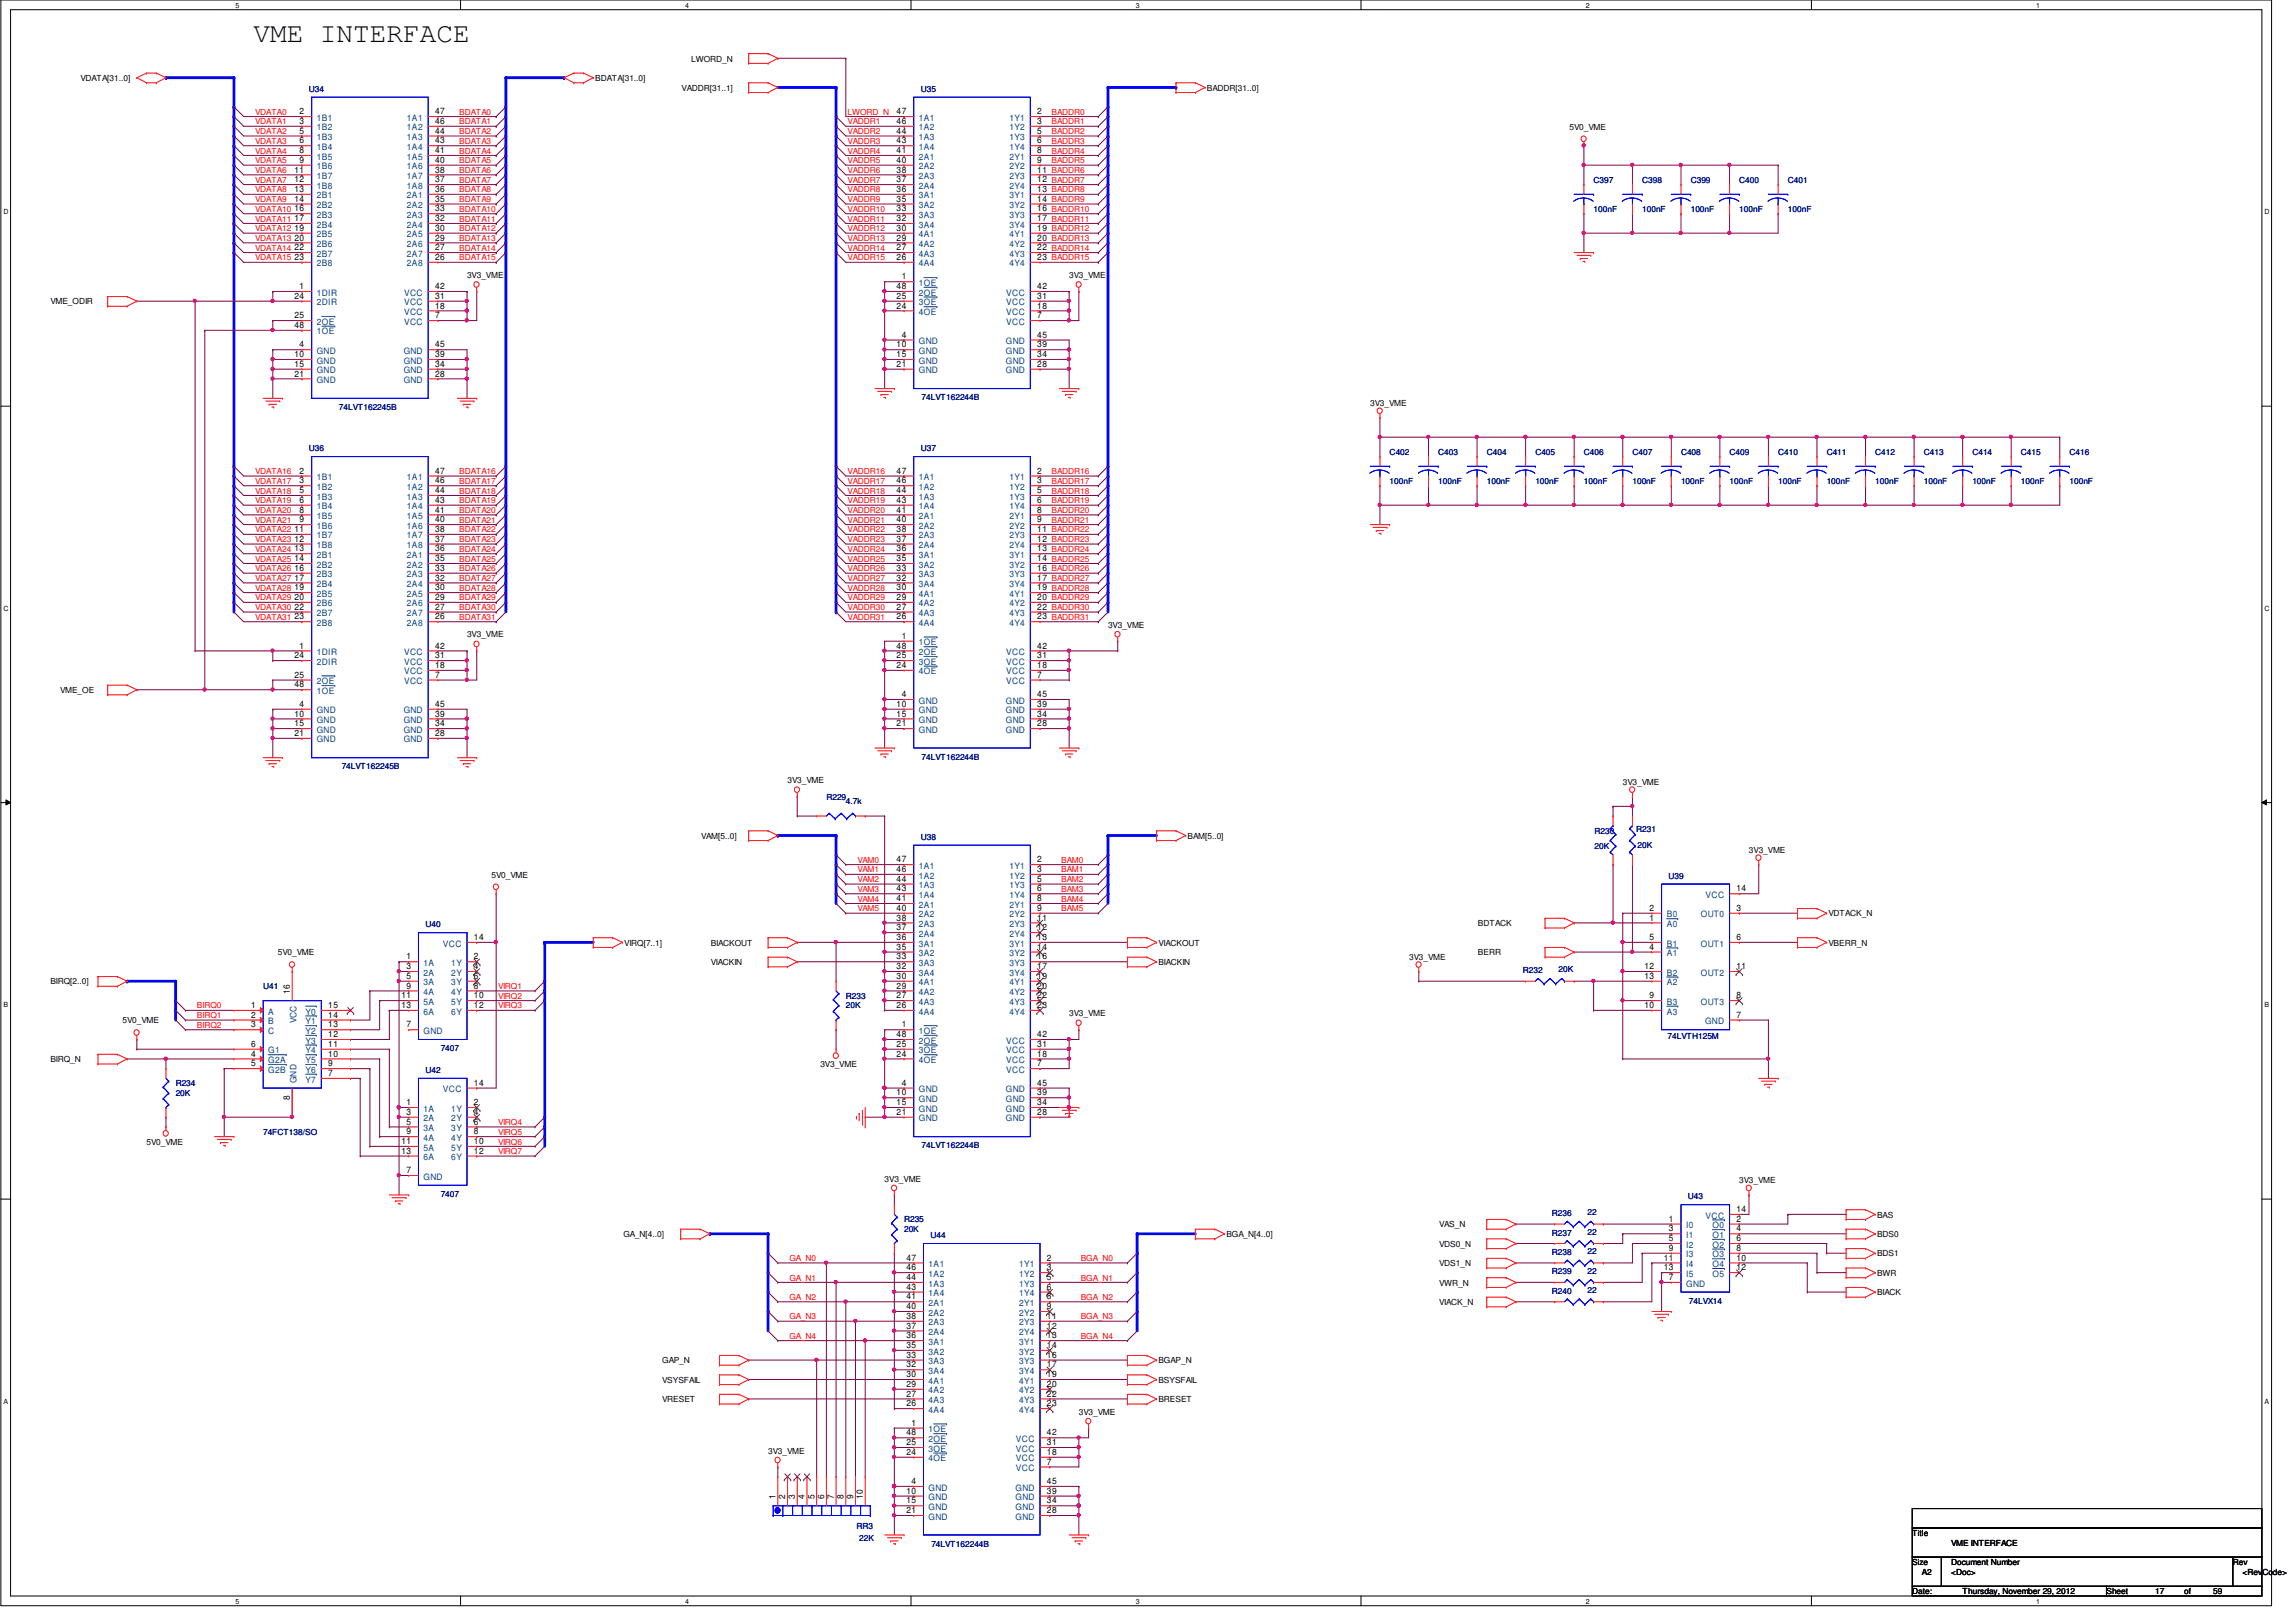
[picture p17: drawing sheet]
<svg xmlns="http://www.w3.org/2000/svg" width="420mm" height="297mm" viewBox="0 0 420 297" stroke-linecap="round" stroke-linejoin="round" font-family="sans-serif">
<defs><g id="words">
<text font-size="5.1" x="46.4" y="7.7">VME INTERFACE</text>
<g font-size="1.6">
<text x="54.9" y="20.9">2</text>
<text x="54.9" y="22.7">3</text>
<text x="79.7" y="20.9">47</text>
<text x="79.7" y="22.7">46</text>
<text x="164.2" y="20.9">47</text>
<text x="164.2" y="22.7">46</text>
<text x="189.9" y="20.9">2</text>
<text x="189.9" y="22.7">3</text>
<text x="54.9" y="24.5">5</text>
<text x="54.9" y="26.2">6</text>
<text x="54.9" y="28">8</text>
<text x="54.9" y="29.8">9</text>
<text x="79.7" y="24.5">44</text>
<text x="79.7" y="26.2">43</text>
<text x="79.7" y="28">41</text>
<text x="79.7" y="29.8">40</text>
<text x="164.2" y="24.5">44</text>
<text x="164.2" y="26.2">43</text>
<text x="164.2" y="28">41</text>
<text x="164.2" y="29.8">40</text>
<text x="189.9" y="24.5">5</text>
<text x="189.9" y="26.2">6</text>
<text x="189.9" y="28">8</text>
<text x="189.9" y="29.8">9</text>
<text x="53.9" y="31.6">11</text>
<text x="53.9" y="33.4">12</text>
<text x="53.9" y="35.1">13</text>
<text x="79.7" y="31.6">38</text>
<text x="79.7" y="33.4">37</text>
<text x="79.7" y="35.1">36</text>
<text x="164.2" y="31.6">38</text>
<text x="164.2" y="33.4">37</text>
<text x="164.2" y="35.1">36</text>
<text x="189.9" y="31.6">11 BADDR6</text>
<text x="189.9" y="33.4">12 BADDR7</text>
<text x="189.9" y="35.1">13 BADDR8</text>
<text x="53.9" y="36.9">14</text>
<text x="53.9" y="38.7">16</text>
<text x="53.9" y="40.5">17</text>
<text x="79.7" y="36.9">35</text>
<text x="79.7" y="38.7">33</text>
<text x="79.7" y="40.5">32</text>
<text x="164.2" y="36.9">35</text>
<text x="164.2" y="38.7">33</text>
<text x="164.2" y="40.5">32</text>
<text x="189.9" y="36.9">14 BADDR9</text>
<text x="189.9" y="38.7">16 BADDR10</text>
<text x="189.9" y="40.5">17 BADDR11</text>
<text x="53.9" y="42.2">19</text>
<text x="53.9" y="44">20</text>
<text x="53.9" y="45.8">22</text>
<text x="53.9" y="47.6">23</text>
<text x="79.7" y="42.2">30</text>
<text x="79.7" y="44">29</text>
<text x="79.7" y="45.8">27</text>
<text x="79.7" y="47.6">26</text>
<text x="164.2" y="42.2">30</text>
<text x="164.2" y="44">29</text>
<text x="164.2" y="45.8">27</text>
<text x="164.2" y="47.6">26</text>
<text x="189.9" y="42.2">19 BADDR12</text>
<text x="189.9" y="44">20 BADDR13</text>
<text x="189.9" y="45.8">22 BADDR14</text>
<text x="189.9" y="47.6">23 BADDR15</text>
<text x="54.9" y="52.9">1</text>
<text x="79.7" y="52.9">42</text>
<text x="164.2" y="52.9">48</text>
<text x="165.1" y="51.1">1</text>
<text x="189.9" y="52.9">42</text>
<text x="53.9" y="54.7">24</text>
<text x="53.9" y="58.3">25</text>
<text x="79.7" y="58.3">7</text>
<text x="79.7" y="56.5">18</text>
<text x="79.7" y="54.7">31</text>
<text x="164.2" y="54.7">25</text>
<text x="164.2" y="56.5">24</text>
<text x="189.9" y="54.7">31</text>
<text x="189.9" y="56.5">18</text>
<text x="189.9" y="58.3">7</text>
<text x="53.9" y="60">48</text>
<text x="53.9" y="65.4">10</text>
<text x="54.9" y="63.6">4</text>
<text x="79.7" y="63.6">45</text>
<text x="79.7" y="65.4">39</text>
<text x="164.2" y="63.6">10</text>
<text x="164.2" y="65.4">15</text>
<text x="165.1" y="61.8">4</text>
<text x="189.9" y="65.4">34</text>
<text x="189.9" y="63.6">39</text>
<text x="189.9" y="61.8">45</text>
<text x="53.9" y="68.9">21</text>
<text x="53.9" y="67.1">15</text>
<text x="79.7" y="67.1">34</text>
<text x="79.7" y="68.9">28</text>
<text x="164.2" y="67.1">21</text>
<text x="189.9" y="67.1">28</text>
<text x="54.9" y="86.7">2</text>
<text x="54.9" y="88.5">3</text>
<text x="79.7" y="86.7">47</text>
<text x="79.7" y="88.5">46</text>
<text x="164.2" y="86.7">47</text>
<text x="164.2" y="88.5">46</text>
<text x="189.9" y="86.7">2</text>
<text x="189.9" y="88.5">3</text>
<text x="54.9" y="90.3">5</text>
<text x="54.9" y="92">6</text>
<text x="54.9" y="93.8">8</text>
<text x="54.9" y="95.6">9</text>
<text x="79.7" y="90.3">44</text>
<text x="79.7" y="92">43</text>
<text x="79.7" y="93.8">41</text>
<text x="79.7" y="95.6">40</text>
<text x="164.2" y="90.3">44</text>
<text x="164.2" y="92">43</text>
<text x="164.2" y="93.8">41</text>
<text x="164.2" y="95.6">40</text>
<text x="189.9" y="90.3">5</text>
<text x="189.9" y="92">6</text>
<text x="189.9" y="93.8">8</text>
<text x="189.9" y="95.6">9</text>
<text x="53.9" y="97.4">11</text>
<text x="53.9" y="99.1">12</text>
<text x="53.9" y="100.9">13</text>
<text x="79.7" y="97.4">38</text>
<text x="79.7" y="99.1">37</text>
<text x="79.7" y="100.9">36</text>
<text x="164.2" y="97.4">38</text>
<text x="164.2" y="99.1">37</text>
<text x="164.2" y="100.9">36</text>
<text x="189.9" y="97.4">11 BADDR22</text>
<text x="189.9" y="99.1">12 BADDR23</text>
<text x="189.9" y="100.9">13 BADDR24</text>
<text x="53.9" y="102.7">14</text>
<text x="53.9" y="104.5">16</text>
<text x="53.9" y="106.3">17</text>
<text x="79.7" y="102.7">35</text>
<text x="79.7" y="104.5">33</text>
<text x="79.7" y="106.3">32</text>
<text x="164.2" y="102.7">35</text>
<text x="164.2" y="104.5">33</text>
<text x="164.2" y="106.3">32</text>
<text x="189.9" y="102.7">14 BADDR25</text>
<text x="189.9" y="104.5">16 BADDR26</text>
<text x="189.9" y="106.3">17 BADDR27</text>
<text x="53.9" y="108">19</text>
<text x="53.9" y="109.8">20</text>
<text x="53.9" y="111.6">22</text>
<text x="53.9" y="113.4">23</text>
<text x="79.7" y="108">30</text>
<text x="79.7" y="109.8">29</text>
<text x="79.7" y="111.6">27</text>
<text x="79.7" y="113.4">26</text>
<text x="164.2" y="108">30</text>
<text x="164.2" y="109.8">29</text>
<text x="164.2" y="111.6">27</text>
<text x="164.2" y="113.4">26</text>
<text x="189.9" y="108">19 BADDR28</text>
<text x="189.9" y="109.8">20 BADDR29</text>
<text x="189.9" y="111.6">22 BADDR30</text>
<text x="189.9" y="113.4">23 BADDR31</text>
<text x="54.9" y="118.7">1</text>
<text x="79.7" y="118.7">42</text>
<text x="164.2" y="118.7">48</text>
<text x="165.1" y="116.9">1</text>
<text x="189.9" y="118.7">42</text>
<text x="53.9" y="120.5">24</text>
<text x="53.9" y="125.8">48</text>
<text x="53.9" y="124">25</text>
<text x="79.7" y="124">7</text>
<text x="79.7" y="122.3">18</text>
<text x="79.7" y="120.5">31</text>
<text x="164.2" y="120.5">25</text>
<text x="164.2" y="122.3">24</text>
<text x="189.9" y="120.5">31</text>
<text x="189.9" y="122.3">18</text>
<text x="189.9" y="124">7</text>
<text x="53.9" y="131.1">10</text>
<text x="54.9" y="129.4">4</text>
<text x="79.7" y="129.4">45</text>
<text x="79.7" y="131.1">39</text>
<text x="164.2" y="129.4">10</text>
<text x="164.2" y="131.1">15</text>
<text x="165.1" y="127.6">4</text>
<text x="189.9" y="131.1">34</text>
<text x="189.9" y="129.4">39</text>
<text x="189.9" y="127.6">45</text>
<text x="53.9" y="134.7">21</text>
<text x="53.9" y="132.9">15</text>
<text x="79.7" y="132.9">34</text>
<text x="79.7" y="134.7">28</text>
<text x="164.2" y="132.9">21</text>
<text x="189.9" y="132.9">28</text>
<text x="164.2" y="157.8">47</text>
<text x="164.2" y="159.6">46</text>
<text x="164.2" y="161.4">44</text>
<text x="189.9" y="157.8">2</text>
<text x="189.9" y="159.6">3</text>
<text x="189.9" y="161.4">5</text>
<text x="164.2" y="163.2">43</text>
<text x="164.2" y="164.9">41</text>
<text x="164.2" y="166.7">40</text>
<text x="189.9" y="163.2">6</text>
<text x="189.9" y="164.9">8</text>
<text x="189.9" y="166.7">9</text>
<text x="302" y="166.7">2</text>
<text x="317.9" y="166.7">3</text>
<text x="317.9" y="163.2">14</text>
<text x="86.8" y="172">14</text>
<text x="164.2" y="168.5">38</text>
<text x="164.2" y="170.3">37</text>
<text x="164.2" y="172">36</text>
<text x="164.2" y="173.8">35</text>
<text x="189.9" y="168.5">11</text>
<text x="189.9" y="170.3">12</text>
<text x="189.9" y="172">13</text>
<text x="189.9" y="173.8">14</text>
<text x="302" y="168.5">1</text>
<text x="302" y="172">5</text>
<text x="302" y="173.8">4</text>
<text x="317.9" y="172">6</text>
<text x="74.4" y="175.6">1</text>
<text x="74.4" y="177.4">3</text>
<text x="74.4" y="179.2">5</text>
<text x="86.8" y="175.6">2</text>
<text x="86.8" y="177.4">4</text>
<text x="86.8" y="179.2">6</text>
<text x="164.2" y="175.6">33</text>
<text x="164.2" y="177.4">32</text>
<text x="164.2" y="179.2">30</text>
<text x="189.9" y="175.6">16</text>
<text x="189.9" y="177.4">17</text>
<text x="189.9" y="179.2">19</text>
<text x="301.1" y="177.4">12</text>
<text x="301.1" y="179.2">13</text>
<text x="317.9" y="177.4">11</text>
<text x="46" y="184.5">1</text>
<text x="53.1" y="181.9" transform="rotate(-90 53.1 181.9)">16</text>
<text x="60.1" y="184.5">15</text>
<text x="73.5" y="182.7">11</text>
<text x="73.5" y="184.5">13</text>
<text x="74.4" y="180.9">9</text>
<text x="86.8" y="180.9">8</text>
<text x="86.8" y="182.7">10</text>
<text x="86.8" y="184.5">12</text>
<text x="164.2" y="180.9">29</text>
<text x="164.2" y="182.7">27</text>
<text x="164.2" y="184.5">26</text>
<text x="189.9" y="180.9">20</text>
<text x="189.9" y="182.7">22</text>
<text x="189.9" y="184.5">23</text>
<text x="301.1" y="184.5">10</text>
<text x="302" y="182.7">9</text>
<text x="317.9" y="182.7">8</text>
<text x="46" y="186.3">2</text>
<text x="46" y="188">3</text>
<text x="46" y="191.6">6</text>
<text x="60.1" y="186.3">14</text>
<text x="60.1" y="188">13</text>
<text x="60.1" y="189.8">12</text>
<text x="60.1" y="191.6">11</text>
<text x="74.4" y="188">7</text>
<text x="164.2" y="189.8">48</text>
<text x="164.2" y="191.6">25</text>
<text x="165.1" y="188">1</text>
<text x="189.9" y="189.8">42</text>
<text x="189.9" y="191.6">31</text>
<text x="317.9" y="186.3">7</text>
<text x="46" y="193.4">4</text>
<text x="46" y="195.2">5</text>
<text x="60.1" y="193.4">10</text>
<text x="60.1" y="195.2">9</text>
<text x="60.1" y="196.9">7</text>
<text x="164.2" y="193.4">24</text>
<text x="189.9" y="193.4">18</text>
<text x="189.9" y="195.2">7</text>
<text x="53.1" y="201.3" transform="rotate(-90 53.1 201.3)">8</text>
<text x="74.4" y="202.3">1</text>
<text x="86.8" y="202.3">2</text>
<text x="86.8" y="198.7">14</text>
<text x="164.2" y="200.5">10</text>
<text x="164.2" y="202.3">15</text>
<text x="165.1" y="198.7">4</text>
<text x="189.9" y="202.3">34</text>
<text x="189.9" y="200.5">39</text>
<text x="189.9" y="198.7">45</text>
<text x="73.5" y="209.4">11</text>
<text x="74.4" y="204">3</text>
<text x="74.4" y="205.8">5</text>
<text x="74.4" y="207.6">9</text>
<text x="86.8" y="204">4</text>
<text x="86.8" y="205.8">6</text>
<text x="86.8" y="207.6">8</text>
<text x="86.8" y="209.4">10</text>
<text x="164.2" y="204">21</text>
<text x="189.9" y="204">28</text>
<text x="73.5" y="211.2">13</text>
<text x="74.4" y="214.7">7</text>
<text x="86.8" y="211.2">12</text>
<text x="317.9" y="221.8">14</text>
<text x="305.6" y="223.6">1</text>
<text x="305.6" y="225.4">3</text>
<text x="305.6" y="227.2">5</text>
<text x="317.9" y="223.6">2</text>
<text x="317.9" y="225.4">4</text>
<text x="317.9" y="227.2">6</text>
<text x="165.9" y="230.7">47</text>
<text x="165.9" y="232.5">46</text>
<text x="191.7" y="230.7">2</text>
<text x="191.7" y="232.5">3</text>
<text x="304.6" y="230.7">11</text>
<text x="304.6" y="232.5">13</text>
<text x="305.6" y="228.9">9</text>
<text x="317.9" y="228.9">8</text>
<text x="317.9" y="230.7">10</text>
<text x="317.9" y="232.5">12</text>
<text x="165.9" y="234.3">44</text>
<text x="165.9" y="236.1">43</text>
<text x="165.9" y="237.8">41</text>
<text x="165.9" y="239.6">40</text>
<text x="191.7" y="234.3">5</text>
<text x="191.7" y="236.1">6</text>
<text x="191.7" y="237.8">8</text>
<text x="191.7" y="239.6">9</text>
<text x="305.6" y="234.3">7</text>
<text x="165.9" y="241.4">38</text>
<text x="165.9" y="243.2">37</text>
<text x="165.9" y="244.9">36</text>
<text x="191.7" y="241.4">11</text>
<text x="191.7" y="243.2">12</text>
<text x="191.7" y="244.9">13</text>
<text x="165.9" y="246.7">35</text>
<text x="165.9" y="248.5">33</text>
<text x="165.9" y="250.3">32</text>
<text x="191.7" y="246.7">14</text>
<text x="191.7" y="248.5">16</text>
<text x="191.7" y="250.3">17</text>
<text x="165.9" y="252.1">30</text>
<text x="165.9" y="253.8">29</text>
<text x="165.9" y="255.6">27</text>
<text x="165.9" y="257.4">26</text>
<text x="191.7" y="252.1">19</text>
<text x="191.7" y="253.8">20</text>
<text x="191.7" y="255.6">22</text>
<text x="191.7" y="257.4">23</text>
<text x="165.9" y="262.7">48</text>
<text x="166.9" y="260.9">1</text>
<text x="191.7" y="262.7">42</text>
<text x="165.9" y="264.5">25</text>
<text x="165.9" y="266.3">24</text>
<text x="191.7" y="264.5">31</text>
<text x="191.7" y="266.3">18</text>
<text x="191.7" y="268.1">7</text>
<text x="142" y="274.3" transform="rotate(-90 142 274.3)">1</text>
<text x="143.8" y="274.3" transform="rotate(-90 143.8 274.3)">2</text>
<text x="145.5" y="274.3" transform="rotate(-90 145.5 274.3)">3</text>
<text x="147.3" y="274.3" transform="rotate(-90 147.3 274.3)">4</text>
<text x="149.1" y="274.3" transform="rotate(-90 149.1 274.3)">5</text>
<text x="150.9" y="274.3" transform="rotate(-90 150.9 274.3)">6</text>
<text x="152.6" y="274.3" transform="rotate(-90 152.6 274.3)">7</text>
<text x="154.4" y="274.3" transform="rotate(-90 154.4 274.3)">8</text>
<text x="156.2" y="274.3" transform="rotate(-90 156.2 274.3)">9</text>
<text x="158" y="274.3" transform="rotate(-90 158 274.3)">10</text>
<text x="165.9" y="273.4">10</text>
<text x="165.9" y="275.2">15</text>
<text x="166.9" y="271.6">4</text>
<text x="191.7" y="275.2">34</text>
<text x="191.7" y="273.4">39</text>
<text x="191.7" y="271.6">45</text>
<text x="165.9" y="276.9">21</text>
<text x="191.7" y="276.9">28</text>
</g>
<g font-size="1.6" fill="#004080">
<text x="58" y="22.1">1B1</text>
<text x="58" y="23.9">1B2</text>
<text x="74.5" y="22.1">1A1</text>
<text x="74.5" y="23.9">1A2</text>
<text x="168.2" y="22.1">1A1</text>
<text x="168.2" y="23.9">1A2</text>
<text x="184.8" y="22.1">1Y1</text>
<text x="184.8" y="23.9">1Y2</text>
<text x="58" y="25.7">1B3</text>
<text x="58" y="27.4">1B4</text>
<text x="58" y="29.2">1B5</text>
<text x="74.5" y="25.7">1A3</text>
<text x="74.5" y="27.4">1A4</text>
<text x="74.5" y="29.2">1A5</text>
<text x="168.2" y="25.7">1A3</text>
<text x="168.2" y="27.4">1A4</text>
<text x="168.2" y="29.2">2A1</text>
<text x="184.8" y="25.7">1Y3</text>
<text x="184.8" y="27.4">1Y4</text>
<text x="184.8" y="29.2">2Y1</text>
<text x="58" y="31">1B6</text>
<text x="58" y="32.8">1B7</text>
<text x="58" y="34.5">1B8</text>
<text x="74.5" y="31">1A6</text>
<text x="74.5" y="32.8">1A7</text>
<text x="74.5" y="34.5">1A8</text>
<text x="168.2" y="31">2A2</text>
<text x="168.2" y="32.8">2A3</text>
<text x="168.2" y="34.5">2A4</text>
<text x="184.8" y="31">2Y2</text>
<text x="184.8" y="32.8">2Y3</text>
<text x="184.8" y="34.5">2Y4</text>
<text x="58" y="36.3">2B1</text>
<text x="58" y="38.1">2B2</text>
<text x="58" y="39.9">2B3</text>
<text x="58" y="41.7">2B4</text>
<text x="74.5" y="36.3">2A1</text>
<text x="74.5" y="38.1">2A2</text>
<text x="74.5" y="39.9">2A3</text>
<text x="74.5" y="41.7">2A4</text>
<text x="168.2" y="36.3">3A1</text>
<text x="168.2" y="38.1">3A2</text>
<text x="168.2" y="39.9">3A3</text>
<text x="168.2" y="41.7">3A4</text>
<text x="184.8" y="36.3">3Y1</text>
<text x="184.8" y="38.1">3Y2</text>
<text x="184.8" y="39.9">3Y3</text>
<text x="184.8" y="41.7">3Y4</text>
<text x="58" y="43.4">2B5</text>
<text x="58" y="45.2">2B6</text>
<text x="58" y="47">2B7</text>
<text x="74.5" y="43.4">2A5</text>
<text x="74.5" y="45.2">2A6</text>
<text x="74.5" y="47">2A7</text>
<text x="168.2" y="43.4">4A1</text>
<text x="168.2" y="45.2">4A2</text>
<text x="168.2" y="47">4A3</text>
<text x="184.8" y="43.4">4Y1</text>
<text x="184.8" y="45.2">4Y2</text>
<text x="184.8" y="47">4Y3</text>
<text x="58" y="48.8">2B8</text>
<text x="74.5" y="48.8">2A8</text>
<text x="168.2" y="48.8">4A4</text>
<text x="168.2" y="52.3">1OE</text>
<text x="184.8" y="48.8">4Y4</text>
<text x="58" y="54.1">1DIR</text>
<text x="58" y="55.9">2DIR</text>
<text x="58" y="59.4">2OE</text>
<text x="74" y="59.4">VCC</text>
<text x="74" y="57.7">VCC</text>
<text x="74" y="55.9">VCC</text>
<text x="74" y="54.1">VCC</text>
<text x="168.2" y="54.1">2OE</text>
<text x="168.2" y="55.9">3OE</text>
<text x="168.2" y="57.7">4OE</text>
<text x="184.2" y="54.1">VCC</text>
<text x="184.2" y="55.9">VCC</text>
<text x="184.2" y="57.7">VCC</text>
<text x="184.2" y="59.4">VCC</text>
<text x="58" y="61.2">1OE</text>
<text x="58" y="64.8">GND</text>
<text x="73.9" y="64.8">GND</text>
<text x="168.2" y="63">GND</text>
<text x="168.2" y="64.8">GND</text>
<text x="184.1" y="64.8">GND</text>
<text x="184.1" y="63">GND</text>
<text x="58" y="70.1">GND</text>
<text x="58" y="68.3">GND</text>
<text x="58" y="66.5">GND</text>
<text x="73.9" y="66.5">GND</text>
<text x="73.9" y="68.3">GND</text>
<text x="73.9" y="70.1">GND</text>
<text x="168.2" y="66.5">GND</text>
<text x="168.2" y="68.3">GND</text>
<text x="184.1" y="68.3">GND</text>
<text x="184.1" y="66.5">GND</text>
<text x="58" y="87.9">1B1</text>
<text x="58" y="89.7">1B2</text>
<text x="74.5" y="87.9">1A1</text>
<text x="74.5" y="89.7">1A2</text>
<text x="168.2" y="87.9">1A1</text>
<text x="168.2" y="89.7">1A2</text>
<text x="184.8" y="87.9">1Y1</text>
<text x="184.8" y="89.7">1Y2</text>
<text x="58" y="91.4">1B3</text>
<text x="58" y="93.2">1B4</text>
<text x="58" y="95">1B5</text>
<text x="74.5" y="91.4">1A3</text>
<text x="74.5" y="93.2">1A4</text>
<text x="74.5" y="95">1A5</text>
<text x="168.2" y="91.4">1A3</text>
<text x="168.2" y="93.2">1A4</text>
<text x="168.2" y="95">2A1</text>
<text x="184.8" y="91.4">1Y3</text>
<text x="184.8" y="93.2">1Y4</text>
<text x="184.8" y="95">2Y1</text>
<text x="58" y="96.8">1B6</text>
<text x="58" y="98.6">1B7</text>
<text x="58" y="100.3">1B8</text>
<text x="74.5" y="96.8">1A6</text>
<text x="74.5" y="98.6">1A7</text>
<text x="74.5" y="100.3">1A8</text>
<text x="168.2" y="96.8">2A2</text>
<text x="168.2" y="98.6">2A3</text>
<text x="168.2" y="100.3">2A4</text>
<text x="184.8" y="96.8">2Y2</text>
<text x="184.8" y="98.6">2Y3</text>
<text x="184.8" y="100.3">2Y4</text>
<text x="58" y="102.1">2B1</text>
<text x="58" y="103.9">2B2</text>
<text x="58" y="105.7">2B3</text>
<text x="58" y="107.4">2B4</text>
<text x="74.5" y="102.1">2A1</text>
<text x="74.5" y="103.9">2A2</text>
<text x="74.5" y="105.7">2A3</text>
<text x="74.5" y="107.4">2A4</text>
<text x="168.2" y="102.1">3A1</text>
<text x="168.2" y="103.9">3A2</text>
<text x="168.2" y="105.7">3A3</text>
<text x="168.2" y="107.4">3A4</text>
<text x="184.8" y="102.1">3Y1</text>
<text x="184.8" y="103.9">3Y2</text>
<text x="184.8" y="105.7">3Y3</text>
<text x="184.8" y="107.4">3Y4</text>
<text x="58" y="109.2">2B5</text>
<text x="58" y="111">2B6</text>
<text x="58" y="112.8">2B7</text>
<text x="74.5" y="109.2">2A5</text>
<text x="74.5" y="111">2A6</text>
<text x="74.5" y="112.8">2A7</text>
<text x="168.2" y="109.2">4A1</text>
<text x="168.2" y="111">4A2</text>
<text x="168.2" y="112.8">4A3</text>
<text x="184.8" y="109.2">4Y1</text>
<text x="184.8" y="111">4Y2</text>
<text x="184.8" y="112.8">4Y3</text>
<text x="58" y="114.6">2B8</text>
<text x="58" y="119.9">1DIR</text>
<text x="74" y="119.9">VCC</text>
<text x="74.5" y="114.6">2A8</text>
<text x="168.2" y="114.6">4A4</text>
<text x="168.2" y="118.1">1OE</text>
<text x="168.2" y="119.9">2OE</text>
<text x="184.2" y="119.9">VCC</text>
<text x="184.8" y="114.6">4Y4</text>
<text x="58" y="121.7">2DIR</text>
<text x="58" y="125.2">2OE</text>
<text x="74" y="125.2">VCC</text>
<text x="74" y="123.4">VCC</text>
<text x="74" y="121.7">VCC</text>
<text x="168.2" y="121.7">3OE</text>
<text x="168.2" y="123.4">4OE</text>
<text x="184.2" y="121.7">VCC</text>
<text x="184.2" y="123.4">VCC</text>
<text x="184.2" y="125.2">VCC</text>
<text x="58" y="127">1OE</text>
<text x="58" y="130.6">GND</text>
<text x="73.9" y="130.6">GND</text>
<text x="168.2" y="128.8">GND</text>
<text x="168.2" y="130.6">GND</text>
<text x="184.1" y="130.6">GND</text>
<text x="184.1" y="128.8">GND</text>
<text x="58" y="135.9">GND</text>
<text x="58" y="134.1">GND</text>
<text x="58" y="132.3">GND</text>
<text x="73.9" y="132.3">GND</text>
<text x="73.9" y="134.1">GND</text>
<text x="73.9" y="135.9">GND</text>
<text x="168.2" y="132.3">GND</text>
<text x="168.2" y="134.1">GND</text>
<text x="184.1" y="134.1">GND</text>
<text x="184.1" y="132.3">GND</text>
<text x="168.2" y="159">1A1</text>
<text x="168.2" y="160.8">1A2</text>
<text x="184.8" y="159">1Y1</text>
<text x="184.8" y="160.8">1Y2</text>
<text x="168.2" y="162.6">1A3</text>
<text x="168.2" y="164.3">1A4</text>
<text x="168.2" y="166.1">2A1</text>
<text x="168.2" y="167.9">2A2</text>
<text x="184.8" y="162.6">1Y3</text>
<text x="184.8" y="164.3">1Y4</text>
<text x="184.8" y="166.1">2Y1</text>
<text x="184.8" y="167.9">2Y2</text>
<text x="305.1" y="167.9">B0</text>
<text x="311.4" y="167.9">OUT0</text>
<text x="312.2" y="164.3">VCC</text>
<text x="81.1" y="173.2">VCC</text>
<text x="168.2" y="169.7">2A3</text>
<text x="168.2" y="171.5">2A4</text>
<text x="168.2" y="173.2">3A1</text>
<text x="184.8" y="169.7">2Y3</text>
<text x="184.8" y="171.5">2Y4</text>
<text x="184.8" y="173.2">3Y1</text>
<text x="305.1" y="169.7">A0</text>
<text x="305.1" y="173.2">B1</text>
<text x="311.4" y="173.2">OUT1</text>
<text x="77.5" y="176.8">1A</text>
<text x="77.5" y="178.6">2A</text>
<text x="82.6" y="176.8">1Y</text>
<text x="82.6" y="178.6">2Y</text>
<text x="168.2" y="175">3A2</text>
<text x="168.2" y="176.8">3A3</text>
<text x="168.2" y="178.6">3A4</text>
<text x="184.8" y="175">3Y2</text>
<text x="184.8" y="176.8">3Y3</text>
<text x="184.8" y="178.6">3Y4</text>
<text x="305.1" y="175">A1</text>
<text x="305.1" y="178.6">B2</text>
<text x="311.4" y="178.6">OUT2</text>
<text x="49.1" y="185.7">A</text>
<text x="56" y="185.7">Y0</text>
<text x="77.5" y="180.3">3A</text>
<text x="77.5" y="182.1">4A</text>
<text x="77.5" y="183.9">5A</text>
<text x="77.5" y="185.7">6A</text>
<text x="82.6" y="180.3">3Y</text>
<text x="82.6" y="182.1">4Y</text>
<text x="82.6" y="183.9">5Y</text>
<text x="82.6" y="185.7">6Y</text>
<text x="168.2" y="180.3">4A1</text>
<text x="168.2" y="182.1">4A2</text>
<text x="168.2" y="183.9">4A3</text>
<text x="168.2" y="185.7">4A4</text>
<text x="184.8" y="180.3">4Y1</text>
<text x="184.8" y="182.1">4Y2</text>
<text x="184.8" y="183.9">4Y3</text>
<text x="184.8" y="185.7">4Y4</text>
<text x="305.1" y="180.3">A2</text>
<text x="305.1" y="183.9">B3</text>
<text x="305.1" y="185.7">A3</text>
<text x="311.4" y="183.9">OUT3</text>
<text x="49.1" y="187.5">B</text>
<text x="49.1" y="189.2">C</text>
<text x="54.3" y="187.3" transform="rotate(-90 54.3 187.3)">VCC</text>
<text x="56" y="187.5">Y1</text>
<text x="56" y="189.2">Y2</text>
<text x="56" y="191">Y3</text>
<text x="77.5" y="189.2">GND</text>
<text x="168.2" y="189.2">1OE</text>
<text x="168.2" y="191">2OE</text>
<text x="184.2" y="191">VCC</text>
<text x="312.2" y="187.5">GND</text>
<text x="49.1" y="192.8">G1</text>
<text x="49.1" y="194.6">G2A</text>
<text x="49.1" y="196.3">G2B</text>
<text x="56" y="192.8">Y4</text>
<text x="56" y="194.6">Y5</text>
<text x="56" y="196.3">Y6</text>
<text x="168.2" y="192.8">3OE</text>
<text x="168.2" y="194.6">4OE</text>
<text x="184.2" y="192.8">VCC</text>
<text x="184.2" y="194.6">VCC</text>
<text x="184.2" y="196.3">VCC</text>
<text x="54.3" y="198.2" transform="rotate(-90 54.3 198.2)">GND</text>
<text x="56" y="198.1">Y7</text>
<text x="77.5" y="203.5">1A</text>
<text x="81.1" y="199.9">VCC</text>
<text x="82.6" y="203.5">1Y</text>
<text x="168.2" y="199.9">GND</text>
<text x="168.2" y="201.7">GND</text>
<text x="168.2" y="203.5">GND</text>
<text x="184.1" y="203.5">GND</text>
<text x="184.1" y="201.7">GND</text>
<text x="184.1" y="199.9">GND</text>
<text x="77.5" y="205.2">2A</text>
<text x="77.5" y="207">3A</text>
<text x="77.5" y="208.8">4A</text>
<text x="82.6" y="205.2">2Y</text>
<text x="82.6" y="207">3Y</text>
<text x="82.6" y="208.8">4Y</text>
<text x="168.2" y="205.2">GND</text>
<text x="184.1" y="205.2">GND</text>
<text x="77.5" y="210.6">5A</text>
<text x="77.5" y="212.3">6A</text>
<text x="77.5" y="215.9">GND</text>
<text x="82.6" y="210.6">5Y</text>
<text x="82.6" y="212.3">6Y</text>
<text x="308.7" y="224.8">I0</text>
<text x="308.7" y="226.6">I1</text>
<text x="312.2" y="223">VCC</text>
<text x="313.5" y="224.8">O0</text>
<text x="313.5" y="226.6">O1</text>
<text x="170" y="231.9">1A1</text>
<text x="170" y="233.7">1A2</text>
<text x="186.6" y="231.9">1Y1</text>
<text x="186.6" y="233.7">1Y2</text>
<text x="308.7" y="228.3">I2</text>
<text x="308.7" y="230.1">I3</text>
<text x="308.7" y="231.9">I4</text>
<text x="308.7" y="233.7">I5</text>
<text x="313.5" y="228.3">O2</text>
<text x="313.5" y="230.1">O3</text>
<text x="313.5" y="231.9">O4</text>
<text x="313.5" y="233.7">O5</text>
<text x="170" y="235.5">1A3</text>
<text x="170" y="237.2">1A4</text>
<text x="170" y="239">2A1</text>
<text x="186.6" y="235.5">1Y3</text>
<text x="186.6" y="237.2">1Y4</text>
<text x="186.6" y="239">2Y1</text>
<text x="308.7" y="235.5">GND</text>
<text x="170" y="240.8">2A2</text>
<text x="170" y="242.6">2A3</text>
<text x="170" y="244.3">2A4</text>
<text x="186.6" y="240.8">2Y2</text>
<text x="186.6" y="242.6">2Y3</text>
<text x="186.6" y="244.3">2Y4</text>
<text x="170" y="246.1">3A1</text>
<text x="170" y="247.9">3A2</text>
<text x="170" y="249.7">3A3</text>
<text x="170" y="251.5">3A4</text>
<text x="186.6" y="246.1">3Y1</text>
<text x="186.6" y="247.9">3Y2</text>
<text x="186.6" y="249.7">3Y3</text>
<text x="186.6" y="251.5">3Y4</text>
<text x="170" y="253.2">4A1</text>
<text x="170" y="255">4A2</text>
<text x="170" y="256.8">4A3</text>
<text x="186.6" y="253.2">4Y1</text>
<text x="186.6" y="255">4Y2</text>
<text x="186.6" y="256.8">4Y3</text>
<text x="170" y="258.6">4A4</text>
<text x="170" y="262.1">1OE</text>
<text x="170" y="263.9">2OE</text>
<text x="186" y="263.9">VCC</text>
<text x="186.6" y="258.6">4Y4</text>
<text x="170" y="265.7">3OE</text>
<text x="170" y="267.5">4OE</text>
<text x="186" y="265.7">VCC</text>
<text x="186" y="267.5">VCC</text>
<text x="186" y="269.2">VCC</text>
<text x="170" y="272.8">GND</text>
<text x="170" y="274.6">GND</text>
<text x="185.9" y="274.6">GND</text>
<text x="185.9" y="272.8">GND</text>
<text x="170" y="276.4">GND</text>
<text x="170" y="278.1">GND</text>
<text x="185.9" y="278.1">GND</text>
<text x="185.9" y="276.4">GND</text>
</g>
<g font-size="1.5">
<text x="126.6" y="11.3">LWORD_N</text>
<text x="14.7" y="14.8">VDATA[31..0]</text>
<text x="109" y="14.8">BDATA[31..0]</text>
<text x="124.8" y="16.6">VADDR[31..1]</text>
<text x="221" y="16.6">BADDR[31..0]</text>
<text x="287.3" y="23.7">5V0_VME</text>
<text x="85.5" y="50.9">3V3_VME</text>
<text x="195.7" y="50.9">3V3_VME</text>
<text x="9.2" y="55.7">VME_ODIR</text>
<text x="250.9" y="74.3">3V3_VME</text>
<text x="85.5" y="116.7">3V3_VME</text>
<text x="202.9" y="114.9">3V3_VME</text>
<text x="11" y="126.8">VME_OE</text>
<text x="144.2" y="143.3">3V3_VME</text>
<text x="297.1" y="143.7">3V3_VME</text>
<text x="128.3" y="153.5">VAM[5..0]</text>
<text x="217.4" y="153.5">BAM[5..0]</text>
<text x="90" y="160.6">5V0_VME</text>
<text x="320.2" y="156.1">3V3_VME</text>
<text x="334.8" y="167.7">VDTACK_N</text>
<text x="114.3" y="173.1">VIRQ[7..1]</text>
<text x="130.1" y="173.1">BIACKOUT</text>
<text x="212.1" y="173.1">VIACKOUT</text>
<text x="270.6" y="169.5">BDTACK</text>
<text x="334.8" y="173.1">VBERR_N</text>
<text x="50.9" y="174.8">5V0_VME</text>
<text x="130.1" y="176.6">VIACKIN</text>
<text x="212.1" y="176.6">BIACKIN</text>
<text x="258" y="175.7">3V3_VME</text>
<text x="270.6" y="174.8">BERR</text>
<text x="9.2" y="180.2">BIRQ[2..0]</text>
<text x="22.4" y="187.3">5V0_VME</text>
<text x="195.7" y="186">3V3_VME</text>
<text x="9.2" y="194.4">BIRQ_N</text>
<text x="150.2" y="195.2">3V3_VME</text>
<text x="26.8" y="209.5">5V0_VME</text>
<text x="162" y="216.2">3V3_VME</text>
<text x="318.4" y="216.6">3V3_VME</text>
<text x="114.1" y="226.4">GA_N[4..0]</text>
<text x="224.5" y="226.4">BGA_N[4..0]</text>
<text x="263.5" y="224.6">VAS_N</text>
<text x="343.7" y="222.8">BAS</text>
<text x="343.7" y="226.4">BDS0</text>
<text x="263.5" y="228.2">VDS0_N</text>
<text x="263.5" y="231.7">VDS1_N</text>
<text x="343.7" y="230">BDS1</text>
<text x="343.7" y="233.5">BWR</text>
<text x="263.5" y="235.3">VWR_N</text>
<text x="263.5" y="238.8">VIACK_N</text>
<text x="343.7" y="237.1">BIACK</text>
<text x="121.2" y="249.5">GAP_N</text>
<text x="212.1" y="249.5">BGAP_N</text>
<text x="121.2" y="253.1">VSYSFAIL</text>
<text x="121.2" y="256.6">VRESET</text>
<text x="212.1" y="253.1">BSYSFAIL</text>
<text x="212.1" y="256.6">BRESET</text>
<text x="197.5" y="258.9">3V3_VME</text>
<text x="140.6" y="266">3V3_VME</text>
<text x="350.1" y="281.1">Title</text>
<text x="350.1" y="286.4">Size</text>
<text x="357.2" y="286.4">Document Number</text>
<text x="357.2" y="282.9">VME INTERFACE</text>
<text x="408.8" y="286.4">Rev</text>
<text x="350.1" y="291.8">Date:</text>
<text x="351.9" y="288.2">A2</text>
<text x="357.2" y="288.2">&lt;Doc&gt;</text>
<text x="359.3" y="291.8">Thursday, November 29, 2012</text>
<text x="385.6" y="291.8">Sheet</text>
<text x="394.5" y="291.8">17</text>
<text x="399.9" y="291.8">of</text>
<text x="405.2" y="291.8">59</text>
<text x="410.5" y="288.2">&lt;RevCode&gt;</text>
</g>
<g font-size="1.5" fill="#000080">
<text x="56.5" y="16.8">U34</text>
<text x="168.6" y="16.8">U35</text>
<text x="291.8" y="33.4">C397</text>
<text x="300.6" y="33.4">C398</text>
<text x="309.5" y="33.4">C399</text>
<text x="318.4" y="33.4">C400</text>
<text x="327.3" y="33.4">C401</text>
<text x="291.8" y="38.8">100nF</text>
<text x="300.6" y="38.8">100nF</text>
<text x="309.5" y="38.8">100nF</text>
<text x="318.4" y="38.8">100nF</text>
<text x="327.3" y="38.8">100nF</text>
<text x="62" y="75">74LVT162245B</text>
<text x="168.7" y="73.2">74LVT162244B</text>
<text x="56.5" y="82.6">U36</text>
<text x="168.6" y="82.6">U37</text>
<text x="254.4" y="83.2">C402</text>
<text x="263.3" y="83.2">C403</text>
<text x="272.2" y="83.2">C404</text>
<text x="281.1" y="83.2">C405</text>
<text x="290" y="83.2">C406</text>
<text x="298.9" y="83.2">C407</text>
<text x="307.8" y="83.2">C408</text>
<text x="316.6" y="83.2">C409</text>
<text x="325.5" y="83.2">C410</text>
<text x="334.4" y="83.2">C411</text>
<text x="343.3" y="83.2">C412</text>
<text x="352.2" y="83.2">C413</text>
<text x="361.1" y="83.2">C414</text>
<text x="370" y="83.2">C415</text>
<text x="378.9" y="83.2">C416</text>
<text x="254.4" y="88.6">100nF</text>
<text x="263.3" y="88.6">100nF</text>
<text x="272.2" y="88.6">100nF</text>
<text x="281.1" y="88.6">100nF</text>
<text x="290" y="88.6">100nF</text>
<text x="298.9" y="88.6">100nF</text>
<text x="307.8" y="88.6">100nF</text>
<text x="316.6" y="88.6">100nF</text>
<text x="325.5" y="88.6">100nF</text>
<text x="334.4" y="88.6">100nF</text>
<text x="343.3" y="88.6">100nF</text>
<text x="352.2" y="88.6">100nF</text>
<text x="361.1" y="88.6">100nF</text>
<text x="370" y="88.6">100nF</text>
<text x="378.9" y="88.6">100nF</text>
<text x="62.6" y="140.8">74LVT162245B</text>
<text x="168.7" y="139">74LVT162244B</text>
<text x="151.3" y="146.4">R229</text>
<text x="154.8" y="147.2">4.7k</text>
<text x="168.6" y="153.7">U38</text>
<text x="291.9" y="152.6">R230</text>
<text x="291.9" y="155.4">20K</text>
<text x="299.5" y="152.2">R231</text>
<text x="299.8" y="155.3">20K</text>
<text x="305.5" y="160.8">U39</text>
<text x="77.9" y="169.7">U40</text>
<text x="278.8" y="178.1">R232</text>
<text x="285.3" y="178">20K</text>
<text x="48.2" y="181">U41</text>
<text x="154.8" y="182.8">R233</text>
<text x="154.8" y="184.6">20K</text>
<text x="305.3" y="190.2">74LVTH125M</text>
<text x="77.9" y="196.3">U42</text>
<text x="80.7" y="192.4">7407</text>
<text x="32.2" y="198.8">R234</text>
<text x="32.2" y="200.6">20K</text>
<text x="48.2" y="207.7">74FCT138/SO</text>
<text x="168.7" y="210.1">74LVT162244B</text>
<text x="80.7" y="219">7407</text>
<text x="309" y="219.5">U43</text>
<text x="165.5" y="223.7">R235</text>
<text x="165.5" y="225.5">20K</text>
<text x="170.3" y="226.6">U44</text>
<text x="284.1" y="226.1">R237</text>
<text x="284.1" y="222.6">R236</text>
<text x="290.6" y="226">22</text>
<text x="290.6" y="222.4">22</text>
<text x="284.1" y="233.3">R239</text>
<text x="284.1" y="229.7">R238</text>
<text x="290.6" y="233.1">22</text>
<text x="290.6" y="229.5">22</text>
<text x="284.1" y="236.8">R240</text>
<text x="290.6" y="236.6">22</text>
<text x="309.2" y="238.6">74LVX14</text>
<text x="156.8" y="279.9">RR3</text>
<text x="157.3" y="282">22K</text>
<text x="170.5" y="283">74LVT162244B</text>
</g>
<g font-size="1.5" fill="#f00">
<text x="46.7" y="21">VDATA0</text>
<text x="46.7" y="22.8">VDATA1</text>
<text x="84.1" y="21">BDATA0</text>
<text x="84.1" y="22.8">BDATA1</text>
<text x="155.2" y="21">LWORD_N</text>
<text x="155.2" y="22.8">VADDR1</text>
<text x="192.5" y="21">BADDR0</text>
<text x="192.5" y="22.8">BADDR1</text>
<text x="46.7" y="24.6">VDATA2</text>
<text x="46.7" y="26.3">VDATA3</text>
<text x="46.7" y="28.1">VDATA4</text>
<text x="46.7" y="29.9">VDATA5</text>
<text x="84.1" y="24.6">BDATA2</text>
<text x="84.1" y="26.3">BDATA3</text>
<text x="84.1" y="28.1">BDATA4</text>
<text x="84.1" y="29.9">BDATA5</text>
<text x="155.2" y="24.6">VADDR2</text>
<text x="155.2" y="26.3">VADDR3</text>
<text x="155.2" y="28.1">VADDR4</text>
<text x="155.2" y="29.9">VADDR5</text>
<text x="192.5" y="24.6">BADDR2</text>
<text x="192.5" y="26.3">BADDR3</text>
<text x="192.5" y="28.1">BADDR4</text>
<text x="192.5" y="29.9">BADDR5</text>
<text x="46.7" y="31.7">VDATA6</text>
<text x="46.7" y="33.4">VDATA7</text>
<text x="46.7" y="35.2">VDATA8</text>
<text x="84.1" y="31.7">BDATA6</text>
<text x="84.1" y="33.4">BDATA7</text>
<text x="84.1" y="35.2">BDATA8</text>
<text x="155.2" y="31.7">VADDR6</text>
<text x="155.2" y="33.4">VADDR7</text>
<text x="155.2" y="35.2">VADDR8</text>
<text x="46.7" y="37">VDATA9</text>
<text x="46.7" y="38.8">VDATA10</text>
<text x="46.7" y="40.6">VDATA11</text>
<text x="84.1" y="37">BDATA9</text>
<text x="84.1" y="38.8">BDATA10</text>
<text x="84.1" y="40.6">BDATA11</text>
<text x="155.2" y="37">VADDR9</text>
<text x="155.2" y="38.8">VADDR10</text>
<text x="155.2" y="40.6">VADDR11</text>
<text x="46.7" y="42.3">VDATA12</text>
<text x="46.7" y="44.1">VDATA13</text>
<text x="46.7" y="45.9">VDATA14</text>
<text x="46.7" y="47.7">VDATA15</text>
<text x="84.1" y="42.3">BDATA12</text>
<text x="84.1" y="44.1">BDATA13</text>
<text x="84.1" y="45.9">BDATA14</text>
<text x="84.1" y="47.7">BDATA15</text>
<text x="155.2" y="42.3">VADDR12</text>
<text x="155.2" y="44.1">VADDR13</text>
<text x="155.2" y="45.9">VADDR14</text>
<text x="155.2" y="47.7">VADDR15</text>
<text x="46.7" y="86.8">VDATA16</text>
<text x="46.7" y="88.6">VDATA17</text>
<text x="84.1" y="86.8">BDATA16</text>
<text x="84.1" y="88.6">BDATA17</text>
<text x="155.2" y="86.8">VADDR16</text>
<text x="155.2" y="88.6">VADDR17</text>
<text x="192.5" y="86.8">BADDR16</text>
<text x="192.5" y="88.6">BADDR17</text>
<text x="46.7" y="90.3">VDATA18</text>
<text x="46.7" y="92.1">VDATA19</text>
<text x="46.7" y="93.9">VDATA20</text>
<text x="46.7" y="95.7">VDATA21</text>
<text x="84.1" y="90.3">BDATA18</text>
<text x="84.1" y="92.1">BDATA19</text>
<text x="84.1" y="93.9">BDATA20</text>
<text x="84.1" y="95.7">BDATA21</text>
<text x="155.2" y="90.3">VADDR18</text>
<text x="155.2" y="92.1">VADDR19</text>
<text x="155.2" y="93.9">VADDR20</text>
<text x="155.2" y="95.7">VADDR21</text>
<text x="192.5" y="90.3">BADDR18</text>
<text x="192.5" y="92.1">BADDR19</text>
<text x="192.5" y="93.9">BADDR20</text>
<text x="192.5" y="95.7">BADDR21</text>
<text x="46.7" y="97.5">VDATA22</text>
<text x="46.7" y="99.2">VDATA23</text>
<text x="46.7" y="101">VDATA24</text>
<text x="84.1" y="97.5">BDATA22</text>
<text x="84.1" y="99.2">BDATA23</text>
<text x="84.1" y="101">BDATA24</text>
<text x="155.2" y="97.5">VADDR22</text>
<text x="155.2" y="99.2">VADDR23</text>
<text x="155.2" y="101">VADDR24</text>
<text x="46.7" y="102.8">VDATA25</text>
<text x="46.7" y="104.6">VDATA26</text>
<text x="46.7" y="106.3">VDATA27</text>
<text x="84.1" y="102.8">BDATA25</text>
<text x="84.1" y="104.6">BDATA26</text>
<text x="84.1" y="106.3">BDATA27</text>
<text x="155.2" y="102.8">VADDR25</text>
<text x="155.2" y="104.6">VADDR26</text>
<text x="155.2" y="106.3">VADDR27</text>
<text x="46.7" y="108.1">VDATA28</text>
<text x="46.7" y="109.9">VDATA29</text>
<text x="46.7" y="111.7">VDATA30</text>
<text x="46.7" y="113.5">VDATA31</text>
<text x="84.1" y="108.1">BDATA28</text>
<text x="84.1" y="109.9">BDATA29</text>
<text x="84.1" y="111.7">BDATA30</text>
<text x="84.1" y="113.5">BDATA31</text>
<text x="155.2" y="108.1">VADDR28</text>
<text x="155.2" y="109.9">VADDR29</text>
<text x="155.2" y="111.7">VADDR30</text>
<text x="155.2" y="113.5">VADDR31</text>
<text x="157" y="157.9">VAM0</text>
<text x="157" y="159.7">VAM1</text>
<text x="157" y="161.5">VAM2</text>
<text x="194.3" y="157.9">BAM0</text>
<text x="194.3" y="159.7">BAM1</text>
<text x="194.3" y="161.5">BAM2</text>
<text x="157" y="163.2">VAM3</text>
<text x="157" y="165">VAM4</text>
<text x="157" y="166.8">VAM5</text>
<text x="194.3" y="163.2">BAM3</text>
<text x="194.3" y="165">BAM4</text>
<text x="194.3" y="166.8">BAM5</text>
<text x="36.1" y="184.6">BIRQ0</text>
<text x="91.2" y="181">VIRQ1</text>
<text x="91.2" y="182.8">VIRQ2</text>
<text x="91.2" y="184.6">VIRQ3</text>
<text x="36.1" y="186.4">BIRQ1</text>
<text x="36.1" y="188.1">BIRQ2</text>
<text x="91.2" y="207.7">VIRQ5</text>
<text x="91.2" y="209.5">VIRQ6</text>
<text x="91.2" y="205.9">VIRQ4</text>
<text x="91.2" y="211.2">VIRQ7</text>
<text x="144.5" y="230.8">GA_N0</text>
<text x="197.9" y="230.8">BGA_N0</text>
<text x="144.5" y="237.9">GA_N2</text>
<text x="144.5" y="234.4">GA_N1</text>
<text x="197.9" y="234.4">BGA_N1</text>
<text x="197.9" y="237.9">BGA_N2</text>
<text x="144.5" y="245">GA_N4</text>
<text x="144.5" y="241.5">GA_N3</text>
<text x="197.9" y="241.5">BGA_N3</text>
<text x="197.9" y="245">BGA_N4</text>
</g>
<g font-size="1.3">
<text x="43.1" y="1.4">5</text>
<text x="125.5" y="1.4">4</text>
<text x="207.9" y="1.4">3</text>
<text x="290.3" y="1.4">2</text>
<text x="372.8" y="1.4">1</text>
<text x=".7" y="39.2">D</text>
<text x="414.6" y="39.2">D</text>
<text x=".7" y="111.8">C</text>
<text x="414.6" y="111.8">C</text>
<text x=".7" y="184.3">B</text>
<text x="414.6" y="184.3">B</text>
<text x=".7" y="256.9">A</text>
<text x="414.6" y="256.9">A</text>
<text x="43.1" y="293.5">5</text>
<text x="125.5" y="293.5">4</text>
<text x="207.9" y="293.5">3</text>
<text x="290.3" y="293.5">2</text>
<text x="372.8" y="293.5">1</text>
</g>
</g></defs>
<path d="M.2 0h415.7v293.9h-415.7zM1.9 1.8h412.2v290.3h-412.2z" fill="none" stroke="#000" stroke-width=".18"/>
<g fill="#fff">
<path d="M43.1 .3h.7v1.4h-.7z"/>
<path d="M43.1 292.4h.7v1.4h-.7z"/>
</g>
<path d="M84.3 0v1.8M84.3 292.1v1.8" fill="none" stroke="#000" stroke-width=".18"/>
<g fill="#fff">
<path d="M125.5 .3h.6v1.4h-.6z"/>
<path d="M125.5 292.4h.6v1.4h-.6z"/>
</g>
<path d="M166.8 0v1.8M166.8 292.1v1.8" fill="none" stroke="#000" stroke-width=".18"/>
<g fill="#fff">
<path d="M207.9 .3h.7v1.4h-.7z"/>
<path d="M207.9 292.4h.7v1.4h-.7z"/>
</g>
<path d="M249.2 0v1.8M249.2 292.1v1.8" fill="none" stroke="#000" stroke-width=".18"/>
<g fill="#fff">
<path d="M290.3 .3h.7v1.4h-.7z"/>
<path d="M290.3 292.4h.7v1.4h-.7z"/>
</g>
<path d="M331.6 0v1.8M331.6 292.1v1.8" fill="none" stroke="#000" stroke-width=".18"/>
<g fill="#fff">
<path d="M372.8 .3h.7v1.4h-.7z"/>
<path d="M372.8 292.4h.7v1.4h-.7z"/>
<path d="M.7 38h.9v1.5h-.9z"/>
<path d="M414.6 38h.9v1.5h-.9z"/>
<path d="M.7 110.6h.9v1.4h-.9z"/>
<path d="M414.6 110.6h.9v1.4h-.9z"/>
</g>
<path d="M.2 74.3h1.7M414.1 74.3h1.8" fill="none" stroke="#000" stroke-width=".18"/>
<g fill="#fff">
<path d="M.7 183.1h.8v1.5h-.8z"/>
<path d="M414.6 183.1h.8v1.5h-.8z"/>
</g>
<path d="M.2 146.9h1.7M1.1 146.4l.8 .5-.8 .4zM414.1 146.9l.8-.5v.9zM414.1 146.9h1.8" fill="none" stroke="#000" stroke-width=".18"/>
<path d="M1.1 146.4l.8 .5-.8 .4zM414.1 146.9l.8-.5v.9z" fill="#000"/>
<g fill="#fff">
<path d="M.7 255.7h.7v1.4h-.7z"/>
<path d="M414.6 255.7h.8v1.4h-.8z"/>
</g>
<path d="M.2 219.5h1.7M414.1 219.5h1.8" fill="none" stroke="#000" stroke-width=".18"/>
<g fill="none" stroke="#800040" stroke-width=".18">
<path d="M44.6 21.3h10.7M44.6 23.1h10.7M44.6 24.9h10.7M44.6 26.7h10.7M44.6 28.4h10.7M44.6 30.2h10.7M44.6 32h10.7M44.6 33.8h10.7M44.6 35.6h10.7M44.6 37.3h10.7M44.6 39.1h10.7M55.3 21.3h.1"/>
<path d="M55.3 23.1h.1M55.3 24.9h.1M55.3 26.7h.1M55.3 28.4h.1M55.3 30.2h.1M55.3 32h.1M55.3 33.8h.1M55.3 35.6h.1M55.3 37.3h.1M55.3 39.1h.1M80.2 21.3h10.6M80.2 23.1h10.6"/>
<path d="M80.2 24.9h10.6M80.2 26.7h10.6M80.2 28.4h10.6M80.2 30.2h10.6M80.2 32h10.6M80.2 33.8h10.6M80.2 35.6h10.6M80.2 37.3h10.6M80.2 39.1h10.6M90.8 21.3h.1M90.8 23.1h.1M90.8 24.9h.1"/>
<path d="M90.8 26.7h.1M90.8 28.4h.1M90.8 30.2h.1M90.8 32h.1M90.8 33.8h.1M90.8 35.6h.1M90.8 37.3h.1M90.8 39.1h.1M44.6 40.9h10.7M44.6 42.7h10.7M44.6 44.4h10.7M44.6 46.2h10.7"/>
<path d="M44.6 48h10.7M55.3 40.9h.1M55.3 42.7h.1M55.3 44.4h.1M55.3 46.2h.1M55.3 48h.1M80.2 40.9h10.6M80.2 42.7h10.6M80.2 44.4h10.6M80.2 46.2h10.6M80.2 48h10.6M90.8 40.9h.1"/>
<path d="M90.8 42.7h.1M90.8 44.4h.1M90.8 46.2h.1M90.8 48h.1M44.6 87.1h10.7M44.6 88.9h10.7M44.6 90.7h10.7M44.6 92.5h10.7M44.6 94.2h10.7M44.6 96h10.7M44.6 97.8h10.7M44.6 99.6h10.7"/>
<path d="M55.3 87.1h.1M55.3 88.9h.1M55.3 90.7h.1M55.3 92.5h.1M55.3 94.2h.1M55.3 96h.1M55.3 97.8h.1M55.3 99.6h.1M80.2 87.1h10.6M80.2 88.9h10.6M80.2 90.7h10.6M80.2 92.5h10.6"/>
<path d="M80.2 94.2h10.6M80.2 96h10.6M80.2 97.8h10.6M80.2 99.6h10.6M90.8 87.1h.1M90.8 88.9h.1M90.8 90.7h.1M90.8 92.5h.1M90.8 94.2h.1M90.8 96h.1M90.8 97.8h.1M90.8 99.6h.1"/>
<path d="M44.6 101.3h10.7M44.6 103.1h10.7M44.6 104.9h10.7M44.6 106.7h10.7M44.6 108.5h10.7M44.6 110.2h10.7M44.6 112h10.7M44.6 113.8h10.7M55.3 101.3h.1M55.3 103.1h.1M55.3 104.9h.1M55.3 106.7h.1"/>
<path d="M55.3 108.5h.1M55.3 110.2h.1M55.3 112h.1M55.3 113.8h.1M80.2 101.3h10.6M80.2 103.1h10.6M80.2 104.9h10.6M80.2 106.7h10.6M80.2 108.5h10.6M80.2 110.2h10.6M80.2 112h10.6M80.2 113.8h10.6"/>
<path d="M90.8 101.3h.1M90.8 103.1h.1M90.8 104.9h.1M90.8 106.7h.1M90.8 108.5h.1M90.8 110.2h.1M90.8 112h.1M90.8 113.8h.1"/>
</g>
<path d="M42.8 110.2v1.8" fill="none" stroke="#00f" stroke-width=".51"/>
<circle cx="42.8" cy="110.2" r=".25" fill="#00f"/>
<path d="M30.4 14.2h12.4" fill="none" stroke="#00f" stroke-width=".51"/>
<circle cx="30.4" cy="14.2" r=".25" fill="#00f"/>
<path d="M42.8 108.5v1.7" fill="none" stroke="#00f" stroke-width=".51"/>
<circle cx="42.8" cy="108.5" r=".25" fill="#00f"/>
<path d="M42.8 106.7v1.8" fill="none" stroke="#00f" stroke-width=".51"/>
<circle cx="42.8" cy="106.7" r=".25" fill="#00f"/>
<path d="M42.8 104.9v1.8" fill="none" stroke="#00f" stroke-width=".51"/>
<circle cx="42.8" cy="104.9" r=".25" fill="#00f"/>
<path d="M42.8 103.1v1.8" fill="none" stroke="#00f" stroke-width=".51"/>
<circle cx="42.8" cy="103.1" r=".25" fill="#00f"/>
<path d="M42.8 101.3v1.8" fill="none" stroke="#00f" stroke-width=".51"/>
<circle cx="42.8" cy="101.3" r=".25" fill="#00f"/>
<path d="M42.8 99.6v1.7" fill="none" stroke="#00f" stroke-width=".51"/>
<circle cx="42.8" cy="99.6" r=".25" fill="#00f"/>
<path d="M42.8 97.8v1.8" fill="none" stroke="#00f" stroke-width=".51"/>
<circle cx="42.8" cy="97.8" r=".25" fill="#00f"/>
<path d="M42.8 96v1.8" fill="none" stroke="#00f" stroke-width=".51"/>
<circle cx="42.8" cy="96" r=".25" fill="#00f"/>
<path d="M42.8 94.2v1.8" fill="none" stroke="#00f" stroke-width=".51"/>
<circle cx="42.8" cy="94.2" r=".25" fill="#00f"/>
<path d="M42.8 92.5v1.7" fill="none" stroke="#00f" stroke-width=".51"/>
<circle cx="42.8" cy="92.5" r=".25" fill="#00f"/>
<path d="M42.8 90.7v1.8" fill="none" stroke="#00f" stroke-width=".51"/>
<circle cx="42.8" cy="90.7" r=".25" fill="#00f"/>
<path d="M42.8 88.9v1.8" fill="none" stroke="#00f" stroke-width=".51"/>
<circle cx="42.8" cy="88.9" r=".25" fill="#00f"/>
<path d="M42.8 87.1v1.8" fill="none" stroke="#00f" stroke-width=".51"/>
<circle cx="42.8" cy="87.1" r=".25" fill="#00f"/>
<path d="M42.8 85.3v1.8" fill="none" stroke="#00f" stroke-width=".51"/>
<circle cx="42.8" cy="85.3" r=".25" fill="#00f"/>
<path d="M42.8 46.2v39.1" fill="none" stroke="#00f" stroke-width=".51"/>
<circle cx="42.8" cy="46.2" r=".25" fill="#00f"/>
<path d="M42.8 44.4v1.8" fill="none" stroke="#00f" stroke-width=".51"/>
<circle cx="42.8" cy="44.4" r=".25" fill="#00f"/>
<path d="M42.8 42.7v1.7" fill="none" stroke="#00f" stroke-width=".51"/>
<circle cx="42.8" cy="42.7" r=".25" fill="#00f"/>
<path d="M42.8 40.9v1.8" fill="none" stroke="#00f" stroke-width=".51"/>
<circle cx="42.8" cy="40.9" r=".25" fill="#00f"/>
<path d="M42.8 39.1v1.8" fill="none" stroke="#00f" stroke-width=".51"/>
<circle cx="42.8" cy="39.1" r=".25" fill="#00f"/>
<path d="M42.8 37.3v1.8" fill="none" stroke="#00f" stroke-width=".51"/>
<circle cx="42.8" cy="37.3" r=".25" fill="#00f"/>
<path d="M42.8 35.6v1.7" fill="none" stroke="#00f" stroke-width=".51"/>
<circle cx="42.8" cy="35.6" r=".25" fill="#00f"/>
<path d="M42.8 33.8v1.8" fill="none" stroke="#00f" stroke-width=".51"/>
<circle cx="42.8" cy="33.8" r=".25" fill="#00f"/>
<path d="M42.8 32v1.8" fill="none" stroke="#00f" stroke-width=".51"/>
<circle cx="42.8" cy="32" r=".25" fill="#00f"/>
<path d="M42.8 30.2v1.8" fill="none" stroke="#00f" stroke-width=".51"/>
<circle cx="42.8" cy="30.2" r=".25" fill="#00f"/>
<path d="M42.8 28.4v1.8" fill="none" stroke="#00f" stroke-width=".51"/>
<circle cx="42.8" cy="28.4" r=".25" fill="#00f"/>
<path d="M42.8 26.7v1.7" fill="none" stroke="#00f" stroke-width=".51"/>
<circle cx="42.8" cy="26.7" r=".25" fill="#00f"/>
<path d="M42.8 24.9v1.8" fill="none" stroke="#00f" stroke-width=".51"/>
<circle cx="42.8" cy="24.9" r=".25" fill="#00f"/>
<path d="M42.8 23.1v1.8" fill="none" stroke="#00f" stroke-width=".51"/>
<circle cx="42.8" cy="23.1" r=".25" fill="#00f"/>
<path d="M42.8 21.3v1.8" fill="none" stroke="#00f" stroke-width=".51"/>
<circle cx="42.8" cy="21.3" r=".25" fill="#00f"/>
<path d="M42.8 19.6v1.7" fill="none" stroke="#00f" stroke-width=".51"/>
<circle cx="42.8" cy="19.6" r=".25" fill="#00f"/>
<path d="M42.8 14.2v5.4" fill="none" stroke="#00f" stroke-width=".51"/>
<circle cx="42.8" cy="14.2" r=".25" fill="#00f"/>
<path d="M92.6 110.2v1.8" fill="none" stroke="#00f" stroke-width=".51"/>
<circle cx="92.6" cy="110.2" r=".25" fill="#00f"/>
<path d="M92.6 14.2h10.7" fill="none" stroke="#00f" stroke-width=".51"/>
<circle cx="103.3" cy="14.2" r=".25" fill="#00f"/>
<path d="M92.6 108.5v1.7" fill="none" stroke="#00f" stroke-width=".51"/>
<circle cx="92.6" cy="108.5" r=".25" fill="#00f"/>
<path d="M92.6 106.7v1.8" fill="none" stroke="#00f" stroke-width=".51"/>
<circle cx="92.6" cy="106.7" r=".25" fill="#00f"/>
<path d="M92.6 104.9v1.8" fill="none" stroke="#00f" stroke-width=".51"/>
<circle cx="92.6" cy="104.9" r=".25" fill="#00f"/>
<path d="M92.6 103.1v1.8" fill="none" stroke="#00f" stroke-width=".51"/>
<circle cx="92.6" cy="103.1" r=".25" fill="#00f"/>
<path d="M92.6 101.3v1.8" fill="none" stroke="#00f" stroke-width=".51"/>
<circle cx="92.6" cy="101.3" r=".25" fill="#00f"/>
<path d="M92.6 99.6v1.7" fill="none" stroke="#00f" stroke-width=".51"/>
<circle cx="92.6" cy="99.6" r=".25" fill="#00f"/>
<path d="M92.6 97.8v1.8" fill="none" stroke="#00f" stroke-width=".51"/>
<circle cx="92.6" cy="97.8" r=".25" fill="#00f"/>
<path d="M92.6 96v1.8" fill="none" stroke="#00f" stroke-width=".51"/>
<circle cx="92.6" cy="96" r=".25" fill="#00f"/>
<path d="M92.6 94.2v1.8" fill="none" stroke="#00f" stroke-width=".51"/>
<circle cx="92.6" cy="94.2" r=".25" fill="#00f"/>
<path d="M92.6 92.5v1.7" fill="none" stroke="#00f" stroke-width=".51"/>
<circle cx="92.6" cy="92.5" r=".25" fill="#00f"/>
<path d="M92.6 90.7v1.8" fill="none" stroke="#00f" stroke-width=".51"/>
<circle cx="92.6" cy="90.7" r=".25" fill="#00f"/>
<path d="M92.6 88.9v1.8" fill="none" stroke="#00f" stroke-width=".51"/>
<circle cx="92.6" cy="88.9" r=".25" fill="#00f"/>
<path d="M92.6 87.1v1.8" fill="none" stroke="#00f" stroke-width=".51"/>
<circle cx="92.6" cy="87.1" r=".25" fill="#00f"/>
<path d="M92.6 85.3v1.8" fill="none" stroke="#00f" stroke-width=".51"/>
<circle cx="92.6" cy="85.3" r=".25" fill="#00f"/>
<path d="M92.6 46.2v39.1" fill="none" stroke="#00f" stroke-width=".51"/>
<circle cx="92.6" cy="46.2" r=".25" fill="#00f"/>
<path d="M92.6 44.4v1.8" fill="none" stroke="#00f" stroke-width=".51"/>
<circle cx="92.6" cy="44.4" r=".25" fill="#00f"/>
<path d="M92.6 42.7v1.7" fill="none" stroke="#00f" stroke-width=".51"/>
<circle cx="92.6" cy="42.7" r=".25" fill="#00f"/>
<path d="M92.6 40.9v1.8" fill="none" stroke="#00f" stroke-width=".51"/>
<circle cx="92.6" cy="40.9" r=".25" fill="#00f"/>
<path d="M92.6 39.1v1.8" fill="none" stroke="#00f" stroke-width=".51"/>
<circle cx="92.6" cy="39.1" r=".25" fill="#00f"/>
<path d="M92.6 37.3v1.8" fill="none" stroke="#00f" stroke-width=".51"/>
<circle cx="92.6" cy="37.3" r=".25" fill="#00f"/>
<path d="M92.6 35.6v1.7" fill="none" stroke="#00f" stroke-width=".51"/>
<circle cx="92.6" cy="35.6" r=".25" fill="#00f"/>
<path d="M92.6 33.8v1.8" fill="none" stroke="#00f" stroke-width=".51"/>
<circle cx="92.6" cy="33.8" r=".25" fill="#00f"/>
<path d="M92.6 32v1.8" fill="none" stroke="#00f" stroke-width=".51"/>
<circle cx="92.6" cy="32" r=".25" fill="#00f"/>
<path d="M92.6 30.2v1.8" fill="none" stroke="#00f" stroke-width=".51"/>
<circle cx="92.6" cy="30.2" r=".25" fill="#00f"/>
<path d="M92.6 28.4v1.8" fill="none" stroke="#00f" stroke-width=".51"/>
<circle cx="92.6" cy="28.4" r=".25" fill="#00f"/>
<path d="M92.6 26.7v1.7" fill="none" stroke="#00f" stroke-width=".51"/>
<circle cx="92.6" cy="26.7" r=".25" fill="#00f"/>
<path d="M92.6 24.9v1.8" fill="none" stroke="#00f" stroke-width=".51"/>
<circle cx="92.6" cy="24.9" r=".25" fill="#00f"/>
<path d="M92.6 23.1v1.8" fill="none" stroke="#00f" stroke-width=".51"/>
<circle cx="92.6" cy="23.1" r=".25" fill="#00f"/>
<path d="M92.6 21.3v1.8" fill="none" stroke="#00f" stroke-width=".51"/>
<circle cx="92.6" cy="21.3" r=".25" fill="#00f"/>
<path d="M92.6 19.6v1.7" fill="none" stroke="#00f" stroke-width=".51"/>
<circle cx="92.6" cy="19.6" r=".25" fill="#00f"/>
<path d="M92.6 14.2v5.4" fill="none" stroke="#00f" stroke-width=".51"/>
<circle cx="92.6" cy="14.2" r=".25" fill="#00f"/>
<g fill="none" stroke="#800040" stroke-width=".18">
<path d="M154.8 21.3h10.7M154.8 23.1h10.7M154.8 24.9h10.7M154.8 26.7h10.7M154.8 28.4h10.7M154.8 30.2h10.7M154.8 32h10.7M154.8 33.8h10.7M154.8 35.6h10.7M154.8 37.3h10.7M154.8 39.1h10.7M165.5 21.3h.1"/>
<path d="M165.5 23.1h.1M165.5 24.9h.1M165.5 26.7h.1M165.5 28.4h.1M165.5 30.2h.1M165.5 32h.1M165.5 33.8h.1M165.5 35.6h.1M165.5 37.3h.1M165.5 39.1h.1M190.4 21.3h10.7M190.4 23.1h10.7"/>
<path d="M190.4 24.9h10.7M190.4 26.7h10.7M190.4 28.4h10.7M190.4 30.2h10.7M190.4 32h10.7M190.4 33.8h10.7M190.4 35.6h10.7M190.4 37.3h10.7M190.4 39.1h10.7M201.1 21.3h.1M201.1 23.1h.1M201.1 24.9h.1"/>
<path d="M201.1 26.7h.1M201.1 28.4h.1M201.1 30.2h.1M201.1 32h.1M201.1 33.8h.1M201.1 35.6h.1M201.1 37.3h.1M201.1 39.1h.1M154.8 40.9h10.7M154.8 42.7h10.7M154.8 44.4h10.7M154.8 46.2h10.7"/>
<path d="M154.8 48h10.7M165.5 40.9h.1M165.5 42.7h.1M165.5 44.4h.1M165.5 46.2h.1M165.5 48h.1M190.4 40.9h10.7M190.4 42.7h10.7M190.4 44.4h10.7M190.4 46.2h10.7M190.4 48h10.7M201.1 40.9h.1"/>
<path d="M201.1 42.7h.1M201.1 44.4h.1M201.1 46.2h.1M201.1 48h.1M154.8 87.1h10.7M154.8 88.9h10.7M154.8 90.7h10.7M154.8 92.5h10.7M154.8 94.2h10.7M154.8 96h10.7M154.8 97.8h10.7M154.8 99.6h10.7"/>
<path d="M165.5 87.1h.1M165.5 88.9h.1M165.5 90.7h.1M165.5 92.5h.1M165.5 94.2h.1M165.5 96h.1M165.5 97.8h.1M165.5 99.6h.1M190.4 87.1h10.7M190.4 88.9h10.7M190.4 90.7h10.7M190.4 92.5h10.7"/>
<path d="M190.4 94.2h10.7M190.4 96h10.7M190.4 97.8h10.7M190.4 99.6h10.7M201.1 87.1h.1M201.1 88.9h.1M201.1 90.7h.1M201.1 92.5h.1M201.1 94.2h.1M201.1 96h.1M201.1 97.8h.1M201.1 99.6h.1"/>
<path d="M154.8 101.3h10.7M154.8 103.1h10.7M154.8 104.9h10.7M154.8 106.7h10.7M154.8 108.5h10.7M154.8 110.2h10.7M154.8 112h10.7M154.8 113.8h10.7M165.5 101.3h.1M165.5 103.1h.1M165.5 104.9h.1M165.5 106.7h.1"/>
<path d="M165.5 108.5h.1M165.5 110.2h.1M165.5 112h.1M165.5 113.8h.1M190.4 101.3h10.7M190.4 103.1h10.7M190.4 104.9h10.7M190.4 106.7h10.7M190.4 108.5h10.7M190.4 110.2h10.7M190.4 112h10.7M190.4 113.8h10.7"/>
<path d="M201.1 101.3h.1M201.1 103.1h.1M201.1 104.9h.1M201.1 106.7h.1M201.1 108.5h.1M201.1 110.2h.1M201.1 112h.1M201.1 113.8h.1"/>
</g>
<path d="M153.1 16v5.3" fill="none" stroke="#00f" stroke-width=".51"/>
<circle cx="153.1" cy="21.3" r=".25" fill="#00f"/>
<path d="M142.4 16h10.7" fill="none" stroke="#00f" stroke-width=".51"/>
<circle cx="153.1" cy="16" r=".25" fill="#00f"/>
<path d="M153.1 110.2v1.8" fill="none" stroke="#00f" stroke-width=".51"/>
<circle cx="153.1" cy="112" r=".25" fill="#00f"/>
<path d="M153.1 108.5v1.7" fill="none" stroke="#00f" stroke-width=".51"/>
<circle cx="153.1" cy="110.2" r=".25" fill="#00f"/>
<path d="M153.1 106.7v1.8" fill="none" stroke="#00f" stroke-width=".51"/>
<circle cx="153.1" cy="108.5" r=".25" fill="#00f"/>
<path d="M153.1 104.9v1.8" fill="none" stroke="#00f" stroke-width=".51"/>
<circle cx="153.1" cy="106.7" r=".25" fill="#00f"/>
<path d="M153.1 103.1v1.8" fill="none" stroke="#00f" stroke-width=".51"/>
<circle cx="153.1" cy="104.9" r=".25" fill="#00f"/>
<path d="M153.1 101.3v1.8" fill="none" stroke="#00f" stroke-width=".51"/>
<circle cx="153.1" cy="103.1" r=".25" fill="#00f"/>
<path d="M153.1 99.6v1.7" fill="none" stroke="#00f" stroke-width=".51"/>
<circle cx="153.1" cy="101.3" r=".25" fill="#00f"/>
<path d="M153.1 97.8v1.8" fill="none" stroke="#00f" stroke-width=".51"/>
<circle cx="153.1" cy="99.6" r=".25" fill="#00f"/>
<path d="M153.1 96v1.8" fill="none" stroke="#00f" stroke-width=".51"/>
<circle cx="153.1" cy="97.8" r=".25" fill="#00f"/>
<path d="M153.1 94.2v1.8" fill="none" stroke="#00f" stroke-width=".51"/>
<circle cx="153.1" cy="96" r=".25" fill="#00f"/>
<path d="M153.1 92.5v1.7" fill="none" stroke="#00f" stroke-width=".51"/>
<circle cx="153.1" cy="94.2" r=".25" fill="#00f"/>
<path d="M153.1 90.7v1.8" fill="none" stroke="#00f" stroke-width=".51"/>
<circle cx="153.1" cy="92.5" r=".25" fill="#00f"/>
<path d="M153.1 88.9v1.8" fill="none" stroke="#00f" stroke-width=".51"/>
<circle cx="153.1" cy="90.7" r=".25" fill="#00f"/>
<path d="M153.1 87.1v1.8" fill="none" stroke="#00f" stroke-width=".51"/>
<circle cx="153.1" cy="88.9" r=".25" fill="#00f"/>
<path d="M153.1 85.3v1.8" fill="none" stroke="#00f" stroke-width=".51"/>
<circle cx="153.1" cy="87.1" r=".25" fill="#00f"/>
<path d="M153.1 46.2v39.1" fill="none" stroke="#00f" stroke-width=".51"/>
<circle cx="153.1" cy="85.3" r=".25" fill="#00f"/>
<path d="M153.1 44.4v1.8" fill="none" stroke="#00f" stroke-width=".51"/>
<circle cx="153.1" cy="46.2" r=".25" fill="#00f"/>
<path d="M153.1 42.7v1.7" fill="none" stroke="#00f" stroke-width=".51"/>
<circle cx="153.1" cy="44.4" r=".25" fill="#00f"/>
<path d="M153.1 40.9v1.8" fill="none" stroke="#00f" stroke-width=".51"/>
<circle cx="153.1" cy="42.7" r=".25" fill="#00f"/>
<path d="M153.1 39.1v1.8" fill="none" stroke="#00f" stroke-width=".51"/>
<circle cx="153.1" cy="40.9" r=".25" fill="#00f"/>
<path d="M153.1 37.3v1.8" fill="none" stroke="#00f" stroke-width=".51"/>
<circle cx="153.1" cy="39.1" r=".25" fill="#00f"/>
<path d="M153.1 35.6v1.7" fill="none" stroke="#00f" stroke-width=".51"/>
<circle cx="153.1" cy="37.3" r=".25" fill="#00f"/>
<path d="M153.1 33.8v1.8" fill="none" stroke="#00f" stroke-width=".51"/>
<circle cx="153.1" cy="35.6" r=".25" fill="#00f"/>
<path d="M153.1 32v1.8" fill="none" stroke="#00f" stroke-width=".51"/>
<circle cx="153.1" cy="33.8" r=".25" fill="#00f"/>
<path d="M153.1 30.2v1.8" fill="none" stroke="#00f" stroke-width=".51"/>
<circle cx="153.1" cy="32" r=".25" fill="#00f"/>
<path d="M153.1 28.4v1.8" fill="none" stroke="#00f" stroke-width=".51"/>
<circle cx="153.1" cy="30.2" r=".25" fill="#00f"/>
<path d="M153.1 26.7v1.7" fill="none" stroke="#00f" stroke-width=".51"/>
<circle cx="153.1" cy="28.4" r=".25" fill="#00f"/>
<path d="M153.1 24.9v1.8" fill="none" stroke="#00f" stroke-width=".51"/>
<circle cx="153.1" cy="26.7" r=".25" fill="#00f"/>
<path d="M153.1 23.1v1.8" fill="none" stroke="#00f" stroke-width=".51"/>
<circle cx="153.1" cy="24.9" r=".25" fill="#00f"/>
<path d="M153.1 21.3v1.8" fill="none" stroke="#00f" stroke-width=".51"/>
<circle cx="153.1" cy="23.1" r=".25" fill="#00f"/>
<path d="M202.9 110.2v1.8" fill="none" stroke="#00f" stroke-width=".51"/>
<circle cx="202.9" cy="110.2" r=".25" fill="#00f"/>
<path d="M202.9 16h12.4" fill="none" stroke="#00f" stroke-width=".51"/>
<circle cx="215.3" cy="16" r=".25" fill="#00f"/>
<path d="M202.9 108.5v1.7" fill="none" stroke="#00f" stroke-width=".51"/>
<circle cx="202.9" cy="108.5" r=".25" fill="#00f"/>
<path d="M202.9 106.7v1.8" fill="none" stroke="#00f" stroke-width=".51"/>
<circle cx="202.9" cy="106.7" r=".25" fill="#00f"/>
<path d="M202.9 104.9v1.8" fill="none" stroke="#00f" stroke-width=".51"/>
<circle cx="202.9" cy="104.9" r=".25" fill="#00f"/>
<path d="M202.9 103.1v1.8" fill="none" stroke="#00f" stroke-width=".51"/>
<circle cx="202.9" cy="103.1" r=".25" fill="#00f"/>
<path d="M202.9 101.3v1.8" fill="none" stroke="#00f" stroke-width=".51"/>
<circle cx="202.9" cy="101.3" r=".25" fill="#00f"/>
<path d="M202.9 99.6v1.7" fill="none" stroke="#00f" stroke-width=".51"/>
<circle cx="202.9" cy="99.6" r=".25" fill="#00f"/>
<path d="M202.9 97.8v1.8" fill="none" stroke="#00f" stroke-width=".51"/>
<circle cx="202.9" cy="97.8" r=".25" fill="#00f"/>
<path d="M202.9 96v1.8" fill="none" stroke="#00f" stroke-width=".51"/>
<circle cx="202.9" cy="96" r=".25" fill="#00f"/>
<path d="M202.9 94.2v1.8" fill="none" stroke="#00f" stroke-width=".51"/>
<circle cx="202.9" cy="94.2" r=".25" fill="#00f"/>
<path d="M202.9 92.5v1.7" fill="none" stroke="#00f" stroke-width=".51"/>
<circle cx="202.9" cy="92.5" r=".25" fill="#00f"/>
<path d="M202.9 90.7v1.8" fill="none" stroke="#00f" stroke-width=".51"/>
<circle cx="202.9" cy="90.7" r=".25" fill="#00f"/>
<path d="M202.9 88.9v1.8" fill="none" stroke="#00f" stroke-width=".51"/>
<circle cx="202.9" cy="88.9" r=".25" fill="#00f"/>
<path d="M202.9 87.1v1.8" fill="none" stroke="#00f" stroke-width=".51"/>
<circle cx="202.9" cy="87.1" r=".25" fill="#00f"/>
<path d="M202.9 85.3v1.8" fill="none" stroke="#00f" stroke-width=".51"/>
<circle cx="202.9" cy="85.3" r=".25" fill="#00f"/>
<path d="M202.9 46.2v39.1" fill="none" stroke="#00f" stroke-width=".51"/>
<circle cx="202.9" cy="46.2" r=".25" fill="#00f"/>
<path d="M202.9 44.4v1.8" fill="none" stroke="#00f" stroke-width=".51"/>
<circle cx="202.9" cy="44.4" r=".25" fill="#00f"/>
<path d="M202.9 42.7v1.7" fill="none" stroke="#00f" stroke-width=".51"/>
<circle cx="202.9" cy="42.7" r=".25" fill="#00f"/>
<path d="M202.9 40.9v1.8" fill="none" stroke="#00f" stroke-width=".51"/>
<circle cx="202.9" cy="40.9" r=".25" fill="#00f"/>
<path d="M202.9 39.1v1.8" fill="none" stroke="#00f" stroke-width=".51"/>
<circle cx="202.9" cy="39.1" r=".25" fill="#00f"/>
<path d="M202.9 37.3v1.8" fill="none" stroke="#00f" stroke-width=".51"/>
<circle cx="202.9" cy="37.3" r=".25" fill="#00f"/>
<path d="M202.9 35.6v1.7" fill="none" stroke="#00f" stroke-width=".51"/>
<circle cx="202.9" cy="35.6" r=".25" fill="#00f"/>
<path d="M202.9 33.8v1.8" fill="none" stroke="#00f" stroke-width=".51"/>
<circle cx="202.9" cy="33.8" r=".25" fill="#00f"/>
<path d="M202.9 32v1.8" fill="none" stroke="#00f" stroke-width=".51"/>
<circle cx="202.9" cy="32" r=".25" fill="#00f"/>
<path d="M202.9 30.2v1.8" fill="none" stroke="#00f" stroke-width=".51"/>
<circle cx="202.9" cy="30.2" r=".25" fill="#00f"/>
<path d="M202.9 28.4v1.8" fill="none" stroke="#00f" stroke-width=".51"/>
<circle cx="202.9" cy="28.4" r=".25" fill="#00f"/>
<path d="M202.9 26.7v1.7" fill="none" stroke="#00f" stroke-width=".51"/>
<circle cx="202.9" cy="26.7" r=".25" fill="#00f"/>
<path d="M162 64h.1M165.5 62.2h.1M165.5 62.2h-3.5v1.8" fill="none" stroke="#800040" stroke-width=".18"/>
<circle cx="161.9" cy="64" r=".31" fill="#f0f"/>
<circle cx="161.9" cy="64" r=".31" fill="none" stroke="#f0f" stroke-width=".18"/>
<path d="M162 67.6h3.5M162 65.8h3.5M165.5 67.6h.1M165.5 65.8h.1" fill="none" stroke="#800040" stroke-width=".18"/>
<circle cx="161.9" cy="65.7" r=".31" fill="#f0f"/>
<circle cx="161.9" cy="65.7" r=".31" fill="none" stroke="#f0f" stroke-width=".18"/>
<path d="M162 67.6h.1M162 65.8h.1M165.5 64h.1M165.5 64h-3.5v7.1" fill="none" stroke="#800040" stroke-width=".18"/>
<circle cx="161.9" cy="67.5" r=".31" fill="#f0f"/>
<circle cx="161.9" cy="67.5" r=".31" fill="none" stroke="#f0f" stroke-width=".18"/>
<path d="M190.4 62.2h.1M190.4 62.2h5.3v1.8M195.7 64h.1" fill="none" stroke="#800040" stroke-width=".18"/>
<circle cx="195.7" cy="64" r=".31" fill="#f0f"/>
<circle cx="195.7" cy="64" r=".31" fill="none" stroke="#f0f" stroke-width=".18"/>
<path d="M190.4 67.6h.1M190.4 65.8h.1M190.4 67.6h5.3M190.4 65.8h5.3" fill="none" stroke="#800040" stroke-width=".18"/>
<circle cx="195.7" cy="65.7" r=".31" fill="#f0f"/>
<circle cx="195.7" cy="65.7" r=".31" fill="none" stroke="#f0f" stroke-width=".18"/>
<path d="M195.7 67.6h.1M195.7 65.8v1.8" fill="none" stroke="#800040" stroke-width=".18"/>
<circle cx="195.7" cy="67.5" r=".31" fill="#f0f"/>
<circle cx="195.7" cy="67.5" r=".31" fill="none" stroke="#f0f" stroke-width=".18"/>
<g fill="none" stroke="#800040" stroke-width=".18">
<path d="M162 51.6h.1M162 53.3h.1M162 56.9h.1M162 51.6h3.5M162 51.6v1.7M162 56.9v5.3M162 56.9h3.5M162 62.2h.1M190.4 64h.1M190.4 64h5.3v1.8M195.7 65.8h.1M195.7 67.6h.1"/>
<path d="M195.7 67.6v3.5"/>
</g>
<circle cx="161.9" cy="62.2" r=".31" fill="#f0f"/>
<circle cx="161.9" cy="62.2" r=".31" fill="none" stroke="#f0f" stroke-width=".18"/>
<path d="M162 55.1h.1M162 56.9h.1M162 55.1h3.5M162 55.1v1.8" fill="none" stroke="#800040" stroke-width=".18"/>
<circle cx="161.9" cy="56.8" r=".31" fill="#f0f"/>
<circle cx="161.9" cy="56.8" r=".31" fill="none" stroke="#f0f" stroke-width=".18"/>
<path d="M162 53.3h.1M162 53.3h3.5" fill="none" stroke="#800040" stroke-width=".18"/>
<circle cx="161.9" cy="53.3" r=".31" fill="#f0f"/>
<circle cx="161.9" cy="53.3" r=".31" fill="none" stroke="#f0f" stroke-width=".18"/>
<path d="M162 55.1h.1M162 53.3v1.8" fill="none" stroke="#800040" stroke-width=".18"/>
<circle cx="161.9" cy="55.1" r=".31" fill="#f0f"/>
<circle cx="161.9" cy="55.1" r=".31" fill="none" stroke="#f0f" stroke-width=".18"/>
<path d="M190.4 58.7h5.3M190.4 53.3h5.3M195.7 58.7h.1M195.7 53.3h.1M195.7 56.9h.1M195.7 56.9v1.8" fill="none" stroke="#800040" stroke-width=".18"/>
<circle cx="195.7" cy="58.6" r=".31" fill="#f0f"/>
<circle cx="195.7" cy="58.6" r=".31" fill="none" stroke="#f0f" stroke-width=".18"/>
<circle cx="195.7" cy="56.8" r=".31" fill="#f0f"/>
<circle cx="195.7" cy="56.8" r=".31" fill="none" stroke="#f0f" stroke-width=".18"/>
<path d="M190.4 55.1h5.3M190.4 56.9h5.3M195.7 55.1h.1M195.7 56.9h.1M195.7 58.7h.1M195.7 55.1v1.8M197.5 53.3h.1M197.5 53.3v5.4h-1.8" fill="none" stroke="#800040" stroke-width=".18"/>
<circle cx="195.7" cy="55.1" r=".31" fill="#f0f"/>
<circle cx="195.7" cy="55.1" r=".31" fill="none" stroke="#f0f" stroke-width=".18"/>
<path d="M195.7 53.3h.1M195.7 53.3v1.8M162 117.3h.1M162 119.1h.1M162 117.3h3.5M162 117.3v1.8" fill="none" stroke="#800040" stroke-width=".18"/>
<circle cx="161.9" cy="119.1" r=".31" fill="#f0f"/>
<circle cx="161.9" cy="119.1" r=".31" fill="none" stroke="#f0f" stroke-width=".18"/>
<path d="M162 133.3h3.5M165.5 133.3h.1" fill="none" stroke="#800040" stroke-width=".18"/>
<circle cx="161.9" cy="133.3" r=".31" fill="#f0f"/>
<circle cx="161.9" cy="133.3" r=".31" fill="none" stroke="#f0f" stroke-width=".18"/>
<path d="M162 131.6h.1M162 133.3h.1M162 129.8h.1M162 131.6h3.5M162 129.8v3.5M162 129.8h3.5" fill="none" stroke="#800040" stroke-width=".18"/>
<circle cx="161.9" cy="131.5" r=".31" fill="#f0f"/>
<circle cx="161.9" cy="131.5" r=".31" fill="none" stroke="#f0f" stroke-width=".18"/>
<path d="M162 128h.1M162 128h3.5" fill="none" stroke="#800040" stroke-width=".18"/>
<circle cx="161.9" cy="128" r=".31" fill="#f0f"/>
<circle cx="161.9" cy="128" r=".31" fill="none" stroke="#f0f" stroke-width=".18"/>
<path d="M162 129.8h.1M162 128v1.8" fill="none" stroke="#800040" stroke-width=".18"/>
<circle cx="161.9" cy="129.7" r=".31" fill="#f0f"/>
<circle cx="161.9" cy="129.7" r=".31" fill="none" stroke="#f0f" stroke-width=".18"/>
<path d="M162 122.7h.1M162 122.7h3.5" fill="none" stroke="#800040" stroke-width=".18"/>
<circle cx="161.9" cy="122.6" r=".31" fill="#f0f"/>
<circle cx="161.9" cy="122.6" r=".31" fill="none" stroke="#f0f" stroke-width=".18"/>
<path d="M162 128h.1M162 120.9h.1M162 122.7v5.3M162 120.9h3.5" fill="none" stroke="#800040" stroke-width=".18"/>
<circle cx="161.9" cy="120.9" r=".31" fill="#f0f"/>
<circle cx="161.9" cy="120.9" r=".31" fill="none" stroke="#f0f" stroke-width=".18"/>
<path d="M162 119.1h.1M162 119.1v3.6M162 119.1h3.5M162 122.7h.1M162 120.9h.1M162 133.3h.1M162 133.3v3.6M190.4 128h.1M190.4 128h5.3v1.8M195.7 129.8h.1" fill="none" stroke="#800040" stroke-width=".18"/>
<circle cx="195.7" cy="129.7" r=".31" fill="#f0f"/>
<circle cx="195.7" cy="129.7" r=".31" fill="none" stroke="#f0f" stroke-width=".18"/>
<path d="M190.4 133.3h.1M190.4 131.6h.1M190.4 133.3h5.3M190.4 131.6h5.3" fill="none" stroke="#800040" stroke-width=".18"/>
<circle cx="195.7" cy="131.5" r=".31" fill="#f0f"/>
<circle cx="195.7" cy="131.5" r=".31" fill="none" stroke="#f0f" stroke-width=".18"/>
<path d="M195.7 133.3h.1M195.7 131.6v1.7" fill="none" stroke="#800040" stroke-width=".18"/>
<circle cx="195.7" cy="133.3" r=".31" fill="#f0f"/>
<circle cx="195.7" cy="133.3" r=".31" fill="none" stroke="#f0f" stroke-width=".18"/>
<path d="M190.4 129.8h.1M190.4 129.8h5.3v1.8M195.7 131.6h.1M195.7 133.3h.1M195.7 120.9h.1M195.7 120.9v1.8M195.7 133.3v3.6" fill="none" stroke="#800040" stroke-width=".18"/>
<circle cx="195.7" cy="120.9" r=".31" fill="#f0f"/>
<circle cx="195.7" cy="120.9" r=".31" fill="none" stroke="#f0f" stroke-width=".18"/>
<path d="M190.4 119.1h5.3M195.7 119.1h.1M195.7 119.1v1.8M190.4 124.5h5.3M195.7 124.5h.1M195.7 122.7h.1M195.7 122.7v1.8" fill="none" stroke="#800040" stroke-width=".18"/>
<circle cx="195.7" cy="122.6" r=".31" fill="#f0f"/>
<circle cx="195.7" cy="122.6" r=".31" fill="none" stroke="#f0f" stroke-width=".18"/>
<path d="M49.9 53.3h.1M49.9 55.1h.1M49.9 53.3h5.4M49.9 53.3v1.8M49.9 55.1h5.4M190.4 120.9h5.3M190.4 122.7h5.3M195.7 120.9h.1M195.7 122.7h.1" fill="none" stroke="#800040" stroke-width=".18"/>
<circle cx="49.9" cy="55.1" r=".31" fill="#f0f"/>
<circle cx="49.9" cy="55.1" r=".31" fill="none" stroke="#f0f" stroke-width=".18"/>
<path d="M49.9 119.1h.1M49.9 119.1h5.4" fill="none" stroke="#800040" stroke-width=".18"/>
<circle cx="49.9" cy="119.1" r=".31" fill="#f0f"/>
<circle cx="49.9" cy="119.1" r=".31" fill="none" stroke="#f0f" stroke-width=".18"/>
<path d="M35.7 55.1h.1M35.7 55.1h14.2M35.7 55.1v64M35.7 119.1h.1M49.9 119.1h.1M49.9 119.1v1.8M49.9 120.9h.1M49.9 120.9h5.4" fill="none" stroke="#800040" stroke-width=".18"/>
<circle cx="35.7" cy="55.1" r=".31" fill="#f0f"/>
<circle cx="35.7" cy="55.1" r=".31" fill="none" stroke="#f0f" stroke-width=".18"/>
<path d="M25.1 55.1h10.6M35.7 55.1h.1M49.9 58.7h.1M49.9 58.7h5.4M49.9 58.7v1.8M49.9 60.5h.1M49.9 60.5h5.4M55.3 60.5h.1M35.7 119.1h14.2M49.9 119.1h.1" fill="none" stroke="#800040" stroke-width=".18"/>
<circle cx="49.9" cy="60.4" r=".31" fill="#f0f"/>
<circle cx="49.9" cy="60.4" r=".31" fill="none" stroke="#f0f" stroke-width=".18"/>
<path d="M49.9 124.5h.1M49.9 126.2h.1M49.9 124.5h5.4M49.9 124.5v1.7M49.9 126.2h5.4M55.3 126.2h.1" fill="none" stroke="#800040" stroke-width=".18"/>
<circle cx="49.9" cy="126.2" r=".31" fill="#f0f"/>
<circle cx="49.9" cy="126.2" r=".31" fill="none" stroke="#f0f" stroke-width=".18"/>
<path d="M37.5 60.5h.1M37.5 60.5h12.4M37.5 60.5v65.7M37.5 126.2h.1" fill="none" stroke="#800040" stroke-width=".18"/>
<circle cx="37.4" cy="126.2" r=".31" fill="#f0f"/>
<circle cx="37.4" cy="126.2" r=".31" fill="none" stroke="#f0f" stroke-width=".18"/>
<path d="M49.9 64h.1M49.9 65.8h.1M49.9 64h5.4M49.9 64v1.8M49.9 69.3h5.4M55.3 69.3h.1M25.1 126.2h.1M25.1 126.2h24.8M49.9 126.2h.1" fill="none" stroke="#800040" stroke-width=".18"/>
<circle cx="49.9" cy="69.3" r=".31" fill="#f0f"/>
<circle cx="49.9" cy="69.3" r=".31" fill="none" stroke="#f0f" stroke-width=".18"/>
<path d="M49.9 67.6h.1M49.9 67.6h5.4" fill="none" stroke="#800040" stroke-width=".18"/>
<circle cx="49.9" cy="67.5" r=".31" fill="#f0f"/>
<circle cx="49.9" cy="67.5" r=".31" fill="none" stroke="#f0f" stroke-width=".18"/>
<path d="M49.9 69.3h.1M49.9 65.8h.1M49.9 67.6v1.7M49.9 65.8h5.4" fill="none" stroke="#800040" stroke-width=".18"/>
<circle cx="49.9" cy="65.7" r=".31" fill="#f0f"/>
<circle cx="49.9" cy="65.7" r=".31" fill="none" stroke="#f0f" stroke-width=".18"/>
<path d="M49.9 67.6h.1M49.9 69.3h.1M49.9 65.8v1.8M49.9 69.3v3.6M49.9 129.8h.1M49.9 131.6h.1M49.9 129.8v1.8M49.9 129.8h5.4M49.9 135.1h5.4M55.3 135.1h.1" fill="none" stroke="#800040" stroke-width=".18"/>
<circle cx="49.9" cy="135.1" r=".31" fill="#f0f"/>
<circle cx="49.9" cy="135.1" r=".31" fill="none" stroke="#f0f" stroke-width=".18"/>
<path d="M49.9 133.3h.1M49.9 133.3h5.4" fill="none" stroke="#800040" stroke-width=".18"/>
<circle cx="49.9" cy="133.3" r=".31" fill="#f0f"/>
<circle cx="49.9" cy="133.3" r=".31" fill="none" stroke="#f0f" stroke-width=".18"/>
<path d="M49.9 135.1h.1M49.9 131.6h.1M49.9 133.3v1.8M49.9 131.6h5.4" fill="none" stroke="#800040" stroke-width=".18"/>
<circle cx="49.9" cy="131.5" r=".31" fill="#f0f"/>
<circle cx="49.9" cy="131.5" r=".31" fill="none" stroke="#f0f" stroke-width=".18"/>
<path d="M80.2 64h.1M80.2 64h5.3v1.8M85.5 65.8h.1M49.9 133.3h.1M49.9 135.1h.1M49.9 131.6v1.7M49.9 135.1v3.6" fill="none" stroke="#800040" stroke-width=".18"/>
<circle cx="85.4" cy="65.7" r=".31" fill="#f0f"/>
<circle cx="85.4" cy="65.7" r=".31" fill="none" stroke="#f0f" stroke-width=".18"/>
<path d="M80.2 69.3h.1M80.2 67.6h.1M80.2 69.3h5.3M80.2 67.6h5.3" fill="none" stroke="#800040" stroke-width=".18"/>
<circle cx="85.4" cy="67.5" r=".31" fill="#f0f"/>
<circle cx="85.4" cy="67.5" r=".31" fill="none" stroke="#f0f" stroke-width=".18"/>
<path d="M85.5 69.3h.1M85.5 67.6v1.7" fill="none" stroke="#800040" stroke-width=".18"/>
<circle cx="85.4" cy="69.3" r=".31" fill="#f0f"/>
<circle cx="85.4" cy="69.3" r=".31" fill="none" stroke="#f0f" stroke-width=".18"/>
<path d="M80.2 65.8h.1M80.2 65.8h5.3v1.8M85.5 67.6h.1M85.5 69.3h.1M85.5 69.3v3.6M80.2 129.8h.1M80.2 129.8h5.3v1.8M85.5 131.6h.1" fill="none" stroke="#800040" stroke-width=".18"/>
<circle cx="85.4" cy="131.5" r=".31" fill="#f0f"/>
<circle cx="85.4" cy="131.5" r=".31" fill="none" stroke="#f0f" stroke-width=".18"/>
<path d="M80.2 135.1h.1M80.2 133.3h.1M80.2 135.1h5.3M80.2 133.3h5.3" fill="none" stroke="#800040" stroke-width=".18"/>
<circle cx="85.4" cy="133.3" r=".31" fill="#f0f"/>
<circle cx="85.4" cy="133.3" r=".31" fill="none" stroke="#f0f" stroke-width=".18"/>
<path d="M85.5 135.1h.1M85.5 133.3v1.8" fill="none" stroke="#800040" stroke-width=".18"/>
<circle cx="85.4" cy="135.1" r=".31" fill="#f0f"/>
<circle cx="85.4" cy="135.1" r=".31" fill="none" stroke="#f0f" stroke-width=".18"/>
<path d="M85.5 58.7h.1M85.5 55.1h.1M85.5 55.1v1.8M87.3 53.3h.1M87.3 53.3v5.4h-1.8M80.2 131.6h.1M80.2 131.6h5.3v1.7M85.5 133.3h.1M85.5 135.1h.1M85.5 135.1v3.6" fill="none" stroke="#800040" stroke-width=".18"/>
<circle cx="85.4" cy="55.1" r=".31" fill="#f0f"/>
<circle cx="85.4" cy="55.1" r=".31" fill="none" stroke="#f0f" stroke-width=".18"/>
<path d="M80.2 58.7h5.3M80.2 53.3h5.3M85.5 53.3h.1M85.5 58.7h.1M85.5 56.9h.1M85.5 53.3v1.8M85.5 56.9v1.8" fill="none" stroke="#800040" stroke-width=".18"/>
<circle cx="85.4" cy="58.6" r=".31" fill="#f0f"/>
<circle cx="85.4" cy="58.6" r=".31" fill="none" stroke="#f0f" stroke-width=".18"/>
<circle cx="85.4" cy="56.8" r=".31" fill="#f0f"/>
<circle cx="85.4" cy="56.8" r=".31" fill="none" stroke="#f0f" stroke-width=".18"/>
<path d="M80.2 55.1h5.3M80.2 56.9h5.3M85.5 55.1h.1M85.5 56.9h.1M87.3 119.1h.1M87.3 119.1v5.4h-1.8M85.5 124.5h.1M85.5 120.9h.1M85.5 120.9v1.8" fill="none" stroke="#800040" stroke-width=".18"/>
<circle cx="85.4" cy="120.9" r=".31" fill="#f0f"/>
<circle cx="85.4" cy="120.9" r=".31" fill="none" stroke="#f0f" stroke-width=".18"/>
<path d="M80.2 119.1h5.3M85.5 119.1h.1M85.5 119.1v1.8M80.2 124.5h5.3M85.5 124.5h.1M85.5 122.7h.1M85.5 122.7v1.8" fill="none" stroke="#800040" stroke-width=".18"/>
<circle cx="85.4" cy="124.4" r=".31" fill="#f0f"/>
<circle cx="85.4" cy="124.4" r=".31" fill="none" stroke="#f0f" stroke-width=".18"/>
<circle cx="85.4" cy="122.6" r=".31" fill="#f0f"/>
<circle cx="85.4" cy="122.6" r=".31" fill="none" stroke="#f0f" stroke-width=".18"/>
<g fill="none" stroke="#800040" stroke-width=".18">
<path d="M142.4 10.7h.1M142.4 10.7h12.4M154.8 10.7h.1M154.8 10.7v10.6M80.2 120.9h5.3M80.2 122.7h5.3M85.5 120.9h.1M85.5 122.7h.1M154.8 158.2h.1M154.8 158.2h10.7M154.8 160h.1M154.8 161.8h.1"/>
<path d="M154.8 163.6h.1M154.8 165.4h.1M154.8 167.1h.1M154.8 160h10.7M154.8 161.8h10.7M154.8 163.6h10.7M154.8 165.4h10.7M154.8 167.1h10.7M25.1 192h.1M25.1 192h17.7M33.9 184.9h.1M33.9 186.7h.1"/>
<path d="M33.9 188.5h.1M33.9 184.9h8.9M33.9 186.7h8.9M33.9 188.5h8.9M162 188.5h.1M162 190.2h.1M162 188.5h3.5M162 190.2v1.8"/>
</g>
<circle cx="161.9" cy="190.2" r=".31" fill="#f0f"/>
<circle cx="161.9" cy="190.2" r=".31" fill="none" stroke="#f0f" stroke-width=".18"/>
<path d="M162 204.5h.1M162 202.7h.1M162 204.5h3.5M162 202.7h3.5M162 202.7v1.8" fill="none" stroke="#800040" stroke-width=".18"/>
<circle cx="161.9" cy="204.4" r=".31" fill="#f0f"/>
<circle cx="161.9" cy="204.4" r=".31" fill="none" stroke="#f0f" stroke-width=".18"/>
<circle cx="161.9" cy="202.6" r=".31" fill="#f0f"/>
<circle cx="161.9" cy="202.6" r=".31" fill="none" stroke="#f0f" stroke-width=".18"/>
<path d="M162 200.9h.1M162 200.9h3.5M162 200.9v1.8" fill="none" stroke="#800040" stroke-width=".18"/>
<circle cx="161.9" cy="200.9" r=".31" fill="#f0f"/>
<circle cx="161.9" cy="200.9" r=".31" fill="none" stroke="#f0f" stroke-width=".18"/>
<path d="M162 199.1h.1M162 199.1h3.5" fill="none" stroke="#800040" stroke-width=".18"/>
<circle cx="161.9" cy="199.1" r=".31" fill="#f0f"/>
<circle cx="161.9" cy="199.1" r=".31" fill="none" stroke="#f0f" stroke-width=".18"/>
<path d="M162 199.1h.1M162 199.1v1.8" fill="none" stroke="#800040" stroke-width=".18"/>
<circle cx="161.9" cy="199.1" r=".31" fill="#f0f"/>
<circle cx="161.9" cy="199.1" r=".31" fill="none" stroke="#f0f" stroke-width=".18"/>
<path d="M162 193.8h.1M162 193.8h3.5" fill="none" stroke="#800040" stroke-width=".18"/>
<circle cx="161.9" cy="193.7" r=".31" fill="#f0f"/>
<circle cx="161.9" cy="193.7" r=".31" fill="none" stroke="#f0f" stroke-width=".18"/>
<path d="M162 193.8h.1M162 192h.1M162 193.8v5.3M162 192h3.5" fill="none" stroke="#800040" stroke-width=".18"/>
<circle cx="161.9" cy="192" r=".31" fill="#f0f"/>
<circle cx="161.9" cy="192" r=".31" fill="none" stroke="#f0f" stroke-width=".18"/>
<path d="M162 192h.1M162 190.2h.1M162 192v1.8M162 190.2h3.5M190.4 199.1h.1M190.4 199.1h5.3M190.4 204.5h.1M190.4 202.7h.1M190.4 204.5h5.3M195.7 200.9h.1M195.7 200.9v1.8h-5.3" fill="none" stroke="#800040" stroke-width=".18"/>
<circle cx="195.7" cy="202.6" r=".31" fill="#f0f"/>
<circle cx="195.7" cy="202.6" r=".31" fill="none" stroke="#f0f" stroke-width=".18"/>
<path d="M195.7 202.7h.1M195.7 202.7v1.8" fill="none" stroke="#800040" stroke-width=".18"/>
<circle cx="195.7" cy="202.6" r=".31" fill="#f0f"/>
<circle cx="195.7" cy="202.6" r=".31" fill="none" stroke="#f0f" stroke-width=".18"/>
<path d="M190.4 200.9h.1M190.4 200.9h5.3" fill="none" stroke="#800040" stroke-width=".18"/>
<circle cx="195.7" cy="200.9" r=".31" fill="#f0f"/>
<circle cx="195.7" cy="200.9" r=".31" fill="none" stroke="#f0f" stroke-width=".18"/>
<path d="M190.4 195.6h.1M190.4 190.2h.1M190.4 195.6h5.3M190.4 190.2h5.3M195.7 190.2h.1M195.7 190.2v1.8" fill="none" stroke="#800040" stroke-width=".18"/>
<circle cx="195.7" cy="192" r=".31" fill="#f0f"/>
<circle cx="195.7" cy="192" r=".31" fill="none" stroke="#f0f" stroke-width=".18"/>
<circle cx="195.7" cy="190.2" r=".31" fill="#f0f"/>
<circle cx="195.7" cy="190.2" r=".31" fill="none" stroke="#f0f" stroke-width=".18"/>
<g fill="none" stroke="#800040" stroke-width=".18">
<path d="M190.4 158.2h.1M190.4 158.2h10.7M190.4 160h.1M190.4 161.8h.1M190.4 163.6h.1M190.4 165.4h.1M190.4 167.1h.1M190.4 160h10.7M190.4 161.8h10.7M190.4 163.6h10.7M190.4 165.4h10.7M190.4 167.1h10.7"/>
<path d="M190.4 192h.1M190.4 193.8h.1M190.4 192h5.3M190.4 193.8h5.3"/>
</g>
<path d="M32.2 184.9v1.8" fill="none" stroke="#00f" stroke-width=".51"/>
<circle cx="32.2" cy="184.9" r=".25" fill="#00f"/>
<path d="M23.3 179.6h8.9" fill="none" stroke="#00f" stroke-width=".51"/>
<circle cx="23.3" cy="179.6" r=".25" fill="#00f"/>
<path d="M32.2 183.1v1.8" fill="none" stroke="#00f" stroke-width=".51"/>
<circle cx="32.2" cy="183.1" r=".25" fill="#00f"/>
<path d="M32.2 179.6v3.5" fill="none" stroke="#00f" stroke-width=".51"/>
<circle cx="32.2" cy="179.6" r=".25" fill="#00f"/>
<path d="M41.1 195.6h.1M41.1 195.6h1.7M41.1 204.5h.1M41.1 204.5v3.5" fill="none" stroke="#800040" stroke-width=".18"/>
<circle cx="41" cy="204.4" r=".31" fill="#f0f"/>
<circle cx="41" cy="204.4" r=".31" fill="none" stroke="#f0f" stroke-width=".18"/>
<path d="M30.4 193.8h.1M30.4 193.8h12.4" fill="none" stroke="#800040" stroke-width=".18"/>
<circle cx="30.3" cy="193.7" r=".31" fill="#f0f"/>
<circle cx="30.3" cy="193.7" r=".31" fill="none" stroke="#f0f" stroke-width=".18"/>
<path d="M153.1 163.6v1.8" fill="none" stroke="#00f" stroke-width=".51"/>
<circle cx="153.1" cy="163.6" r=".25" fill="#00f"/>
<path d="M142.4 152.9h10.7" fill="none" stroke="#00f" stroke-width=".51"/>
<circle cx="142.4" cy="152.9" r=".25" fill="#00f"/>
<path d="M153.1 161.8v1.8" fill="none" stroke="#00f" stroke-width=".51"/>
<circle cx="153.1" cy="161.8" r=".25" fill="#00f"/>
<path d="M153.1 160v1.8" fill="none" stroke="#00f" stroke-width=".51"/>
<circle cx="153.1" cy="160" r=".25" fill="#00f"/>
<path d="M153.1 158.2v1.8" fill="none" stroke="#00f" stroke-width=".51"/>
<circle cx="153.1" cy="158.2" r=".25" fill="#00f"/>
<path d="M153.1 156.5v1.7" fill="none" stroke="#00f" stroke-width=".51"/>
<circle cx="153.1" cy="156.5" r=".25" fill="#00f"/>
<path d="M153.1 152.9v3.6" fill="none" stroke="#00f" stroke-width=".51"/>
<circle cx="153.1" cy="152.9" r=".25" fill="#00f"/>
<path d="M202.9 163.6v1.8" fill="none" stroke="#00f" stroke-width=".51"/>
<circle cx="202.9" cy="163.6" r=".25" fill="#00f"/>
<path d="M202.9 152.9h8.8" fill="none" stroke="#00f" stroke-width=".51"/>
<circle cx="202.9" cy="152.9" r=".25" fill="#00f"/>
<path d="M202.9 161.8v1.8" fill="none" stroke="#00f" stroke-width=".51"/>
<circle cx="202.9" cy="161.8" r=".25" fill="#00f"/>
<path d="M202.9 160v1.8" fill="none" stroke="#00f" stroke-width=".51"/>
<circle cx="202.9" cy="160" r=".25" fill="#00f"/>
<path d="M202.9 158.2v1.8" fill="none" stroke="#00f" stroke-width=".51"/>
<circle cx="202.9" cy="158.2" r=".25" fill="#00f"/>
<path d="M202.9 156.5v1.7" fill="none" stroke="#00f" stroke-width=".51"/>
<circle cx="202.9" cy="156.5" r=".25" fill="#00f"/>
<path d="M202.9 152.9v3.6" fill="none" stroke="#00f" stroke-width=".51"/>
<circle cx="202.9" cy="152.9" r=".25" fill="#00f"/>
<g fill="none" stroke="#800040" stroke-width=".18">
<path d="M73.1 176h.1M73.1 179.6h.1M73.1 176h1.7M73.1 179.6v23.1M64.2 186.7h.1M64.2 188.5h.1M64.2 190.2h.1M64.2 192h.1M64.2 193.8h.1M64.2 195.6h.1M64.2 197.4h.1M64.2 192h7.1"/>
<path d="M64.2 193.8h5.3M64.2 195.6h3.5M64.2 197.4h1.7M65.9 197.4h.1M65.9 197.4v14.2M67.7 181.4h.1M67.7 195.6h.1M67.7 181.4v5.3h-3.5M67.7 195.6v14.2M67.7 181.4h7.1M69.5 183.1h.1M69.5 193.8h.1"/>
<path d="M69.5 183.1v5.4h-5.3M69.5 193.8v14.2M69.5 183.1h5.3M71.3 184.9h.1M71.3 192h.1M71.3 184.9v5.3h-7.1M71.3 192v14.2M71.3 184.9h3.5M65.9 211.6h.1M65.9 211.6h8.9M67.7 209.8h.1M67.7 209.8h7.1"/>
<path d="M69.5 208h.1M69.5 208h5.3M71.3 206.2h.1M71.3 206.2h3.5"/>
</g>
<circle cx="73" cy="202.6" r=".31" fill="#f0f"/>
<circle cx="73" cy="202.6" r=".31" fill="none" stroke="#f0f" stroke-width=".18"/>
<circle cx="73" cy="179.5" r=".31" fill="#f0f"/>
<circle cx="73" cy="179.5" r=".31" fill="none" stroke="#f0f" stroke-width=".18"/>
<path d="M73.1 179.6h.1M73.1 177.8h.1M73.1 179.6h1.7M73.1 177.8h1.7" fill="none" stroke="#800040" stroke-width=".18"/>
<circle cx="73" cy="177.7" r=".31" fill="#f0f"/>
<circle cx="73" cy="177.7" r=".31" fill="none" stroke="#f0f" stroke-width=".18"/>
<path d="M73.1 202.7h.1M73.1 204.5h.1M73.1 202.7h1.7M73.1 204.5h1.7M73.1 202.7v1.8" fill="none" stroke="#800040" stroke-width=".18"/>
<circle cx="73" cy="204.4" r=".31" fill="#f0f"/>
<circle cx="73" cy="204.4" r=".31" fill="none" stroke="#f0f" stroke-width=".18"/>
<circle cx="73" cy="202.6" r=".31" fill="#f0f"/>
<circle cx="73" cy="202.6" r=".31" fill="none" stroke="#f0f" stroke-width=".18"/>
<path d="M73.1 215.1h.1M73.1 204.5h.1M73.1 215.1h1.7M73.1 204.5v10.6" fill="none" stroke="#800040" stroke-width=".18"/>
<circle cx="73" cy="215.1" r=".31" fill="#f0f"/>
<circle cx="73" cy="215.1" r=".31" fill="none" stroke="#f0f" stroke-width=".18"/>
<g fill="none" stroke="#800040" stroke-width=".18">
<path d="M87.3 181.4h.1M87.3 183.1h.1M87.3 184.9h.1M87.3 181.4h10.6M87.3 183.1h10.6M87.3 184.9h10.6M73.1 215.1h.1M73.1 215.1v3.6M87.3 208h.1M87.3 209.8h.1M87.3 211.6h.1M87.3 206.2h.1"/>
<path d="M87.3 208h10.6M87.3 209.8h10.6M87.3 211.6h10.6M87.3 206.2h10.6"/>
</g>
<path d="M99.7 208v1.8" fill="none" stroke="#00f" stroke-width=".51"/>
<circle cx="99.7" cy="208" r=".25" fill="#00f"/>
<path d="M99.7 172.5h8.9" fill="none" stroke="#00f" stroke-width=".51"/>
<circle cx="99.7" cy="172.5" r=".25" fill="#00f"/>
<path d="M99.7 206.2v1.8" fill="none" stroke="#00f" stroke-width=".51"/>
<circle cx="99.7" cy="206.2" r=".25" fill="#00f"/>
<path d="M99.7 204.5v1.7" fill="none" stroke="#00f" stroke-width=".51"/>
<circle cx="99.7" cy="204.5" r=".25" fill="#00f"/>
<path d="M99.7 183.1v21.4" fill="none" stroke="#00f" stroke-width=".51"/>
<circle cx="99.7" cy="183.1" r=".25" fill="#00f"/>
<path d="M99.7 181.4v1.7" fill="none" stroke="#00f" stroke-width=".51"/>
<circle cx="99.7" cy="181.4" r=".25" fill="#00f"/>
<path d="M99.7 179.6v1.8" fill="none" stroke="#00f" stroke-width=".51"/>
<circle cx="99.7" cy="179.6" r=".25" fill="#00f"/>
<path d="M99.7 172.5v7.1" fill="none" stroke="#00f" stroke-width=".51"/>
<circle cx="99.7" cy="172.5" r=".25" fill="#00f"/>
<path d="M90.8 172.5h.1M90.8 172.5v26.6h-3.5M87.3 199.1h.1" fill="none" stroke="#800040" stroke-width=".18"/>
<circle cx="90.8" cy="172.4" r=".31" fill="#f0f"/>
<circle cx="90.8" cy="172.4" r=".31" fill="none" stroke="#f0f" stroke-width=".18"/>
<path d="M87.3 172.5h.1M90.8 163.6h.1M90.8 163.6v8.9h-3.5M153.1 172.5h.1M153.1 172.5h12.4M23.3 193.8h.1M23.3 193.8h7.1M30.4 193.8h.1M30.4 193.8v1.8M30.4 204.5h.1M30.4 204.5v1.7" fill="none" stroke="#800040" stroke-width=".18"/>
<circle cx="153" cy="172.4" r=".31" fill="#f0f"/>
<circle cx="153" cy="172.4" r=".31" fill="none" stroke="#f0f" stroke-width=".18"/>
<g fill="none" stroke="#800040" stroke-width=".18">
<path d="M146 176h.1M146 176h19.5M162 168.9h.1M162 170.7h.1M162 174.2h.1M162 168.9v5.3M162 168.9h3.5M162 170.7h3.5M162 174.2h3.5M162 184.9h.1M162 183.1h.1M162 184.9h3.5"/>
<path d="M162 183.1v1.8"/>
</g>
<circle cx="161.9" cy="170.6" r=".31" fill="#f0f"/>
<circle cx="161.9" cy="170.6" r=".31" fill="none" stroke="#f0f" stroke-width=".18"/>
<path d="M162 177.8h.1M162 174.2h.1M162 177.8h3.5M162 174.2v3.6" fill="none" stroke="#800040" stroke-width=".18"/>
<circle cx="161.9" cy="174.2" r=".31" fill="#f0f"/>
<circle cx="161.9" cy="174.2" r=".31" fill="none" stroke="#f0f" stroke-width=".18"/>
<path d="M162 179.6h.1M162 177.8h.1M162 179.6h3.5M162 177.8v1.8" fill="none" stroke="#800040" stroke-width=".18"/>
<circle cx="161.9" cy="177.7" r=".31" fill="#f0f"/>
<circle cx="161.9" cy="177.7" r=".31" fill="none" stroke="#f0f" stroke-width=".18"/>
<path d="M162 179.6h.1M162 179.6v1.8M162 181.4h.1M162 181.4h3.5" fill="none" stroke="#800040" stroke-width=".18"/>
<circle cx="161.9" cy="179.5" r=".31" fill="#f0f"/>
<circle cx="161.9" cy="179.5" r=".31" fill="none" stroke="#f0f" stroke-width=".18"/>
<path d="M162 183.1h.1M162 183.1h3.5" fill="none" stroke="#800040" stroke-width=".18"/>
<circle cx="161.9" cy="183.1" r=".31" fill="#f0f"/>
<circle cx="161.9" cy="183.1" r=".31" fill="none" stroke="#f0f" stroke-width=".18"/>
<path d="M162 181.4h.1M162 181.4v1.7" fill="none" stroke="#800040" stroke-width=".18"/>
<circle cx="161.9" cy="181.3" r=".31" fill="#f0f"/>
<circle cx="161.9" cy="181.3" r=".31" fill="none" stroke="#f0f" stroke-width=".18"/>
<path d="M162 149.4h.1M162 149.4v19.5" fill="none" stroke="#800040" stroke-width=".18"/>
<circle cx="161.9" cy="168.9" r=".31" fill="#f0f"/>
<circle cx="161.9" cy="168.9" r=".31" fill="none" stroke="#f0f" stroke-width=".18"/>
<g fill="none" stroke="#800040" stroke-width=".18">
<path d="M146 149.4h.1M146 145.8h.1M146 149.4h3.5M146 145.8v3.6M158.4 149.4h.1M158.4 149.4h3.6M190.4 172.5h.1M190.4 176h.1M190.4 172.5h16M190.4 176h16M192.2 272h.1M192.2 272h5.3"/>
<path d="M197.5 273.8h.1M197.5 273.8v1.8"/>
</g>
<circle cx="197.5" cy="273.8" r=".31" fill="#f0f"/>
<circle cx="197.5" cy="273.8" r=".31" fill="none" stroke="#f0f" stroke-width=".18"/>
<path d="M192.2 277.4h.1M192.2 275.6h.1M192.2 277.4h5.3M192.2 275.6h5.3" fill="none" stroke="#800040" stroke-width=".18"/>
<circle cx="197.5" cy="275.5" r=".31" fill="#f0f"/>
<circle cx="197.5" cy="275.5" r=".31" fill="none" stroke="#f0f" stroke-width=".18"/>
<path d="M197.5 277.4h.1M197.5 277.4v3.5" fill="none" stroke="#800040" stroke-width=".18"/>
<circle cx="197.5" cy="277.3" r=".31" fill="#f0f"/>
<circle cx="197.5" cy="277.3" r=".31" fill="none" stroke="#f0f" stroke-width=".18"/>
<path d="M192.2 273.8h.1M192.2 273.8h5.3M197.5 264.9h.1M197.5 264.9v1.8" fill="none" stroke="#800040" stroke-width=".18"/>
<circle cx="197.5" cy="264.9" r=".31" fill="#f0f"/>
<circle cx="197.5" cy="264.9" r=".31" fill="none" stroke="#f0f" stroke-width=".18"/>
<path d="M197.5 263.1h.1M197.5 263.1v1.8" fill="none" stroke="#800040" stroke-width=".18"/>
<circle cx="197.5" cy="263.1" r=".31" fill="#f0f"/>
<circle cx="197.5" cy="263.1" r=".31" fill="none" stroke="#f0f" stroke-width=".18"/>
<path d="M192.2 268.5h.1M192.2 263.1h.1M192.2 263.1h5.3M197.5 266.7h.1M197.5 266.7v1.8h-5.3" fill="none" stroke="#800040" stroke-width=".18"/>
<circle cx="197.5" cy="266.6" r=".31" fill="#f0f"/>
<circle cx="197.5" cy="266.6" r=".31" fill="none" stroke="#f0f" stroke-width=".18"/>
<path d="M163.7 261.4h.1M163.7 263.1h.1M163.7 261.4h3.6M163.7 263.1v1.8M192.2 264.9h.1M192.2 266.7h.1M192.2 264.9h5.3M192.2 266.7h5.3" fill="none" stroke="#800040" stroke-width=".18"/>
<circle cx="163.7" cy="263.1" r=".31" fill="#f0f"/>
<circle cx="163.7" cy="263.1" r=".31" fill="none" stroke="#f0f" stroke-width=".18"/>
<path d="M163.7 277.4h.1M163.7 275.6h.1M163.7 277.4h3.6M163.7 275.6h3.6M163.7 277.4v3.5" fill="none" stroke="#800040" stroke-width=".18"/>
<circle cx="163.7" cy="277.3" r=".31" fill="#f0f"/>
<circle cx="163.7" cy="277.3" r=".31" fill="none" stroke="#f0f" stroke-width=".18"/>
<path d="M163.7 273.8h.1M163.7 272h.1M163.7 273.8h3.6M163.7 272h3.6" fill="none" stroke="#800040" stroke-width=".18"/>
<circle cx="163.7" cy="272" r=".31" fill="#f0f"/>
<circle cx="163.7" cy="272" r=".31" fill="none" stroke="#f0f" stroke-width=".18"/>
<path d="M163.7 272h.1M163.7 272v1.8" fill="none" stroke="#800040" stroke-width=".18"/>
<circle cx="163.7" cy="272" r=".31" fill="#f0f"/>
<circle cx="163.7" cy="272" r=".31" fill="none" stroke="#f0f" stroke-width=".18"/>
<path d="M163.7 266.7h.1M163.7 266.7h3.6" fill="none" stroke="#800040" stroke-width=".18"/>
<circle cx="163.7" cy="266.6" r=".31" fill="#f0f"/>
<circle cx="163.7" cy="266.6" r=".31" fill="none" stroke="#f0f" stroke-width=".18"/>
<path d="M163.7 266.7h.1M163.7 264.9h.1M163.7 266.7v5.3M163.7 264.9h3.6" fill="none" stroke="#800040" stroke-width=".18"/>
<circle cx="163.7" cy="264.9" r=".31" fill="#f0f"/>
<circle cx="163.7" cy="264.9" r=".31" fill="none" stroke="#f0f" stroke-width=".18"/>
<g fill="none" stroke="#800040" stroke-width=".18">
<path d="M293.5 224h.1M293.5 227.6h.1M293.5 231.1h.1M293.5 234.7h.1M293.5 238.3h.1M293.5 224h12.5M297.1 225.8h.1M297.1 225.8v1.8h-3.6M297.1 225.8h8.9M298.9 227.6h.1M298.9 227.6h7.1M298.9 227.6v3.5h-5.4"/>
<path d="M300.6 229.4h.1M300.6 229.4v5.3h-7.1M300.6 229.4h5.4M302.4 231.1h.1M302.4 231.1h3.6M302.4 231.1v7.2h-8.9M304.2 232.9h.1M304.2 234.7h.1M304.2 234.7h1.8M304.2 232.9h1.8M304.2 232.9v7.1M163.7 264.9h.1"/>
<path d="M163.7 263.1h.1M163.7 264.9v1.8M163.7 263.1h3.6"/>
</g>
<circle cx="304.1" cy="234.6" r=".31" fill="#f0f"/>
<circle cx="304.1" cy="234.6" r=".31" fill="none" stroke="#f0f" stroke-width=".18"/>
<g fill="none" stroke="#800040" stroke-width=".18">
<path d="M295.3 168.9h.1M295.3 168.9h7.1M297.1 167.1h.1M297.1 172.5h.1M297.1 177.8h.1M297.1 167.1h5.3M297.1 172.5h5.3M297.1 177.8h5.3M298.9 174.2h.1M298.9 174.2h3.5M297.1 183.1h.1M297.1 183.1v10.7"/>
<path d="M320.2 218.7h.1M320.2 218.7v3.5h-1.8M277.5 224h.1M277.5 227.6h.1M277.5 231.1h.1M277.5 234.7h.1M277.5 238.3h.1M277.5 224h7.1M277.5 227.6h7.1M277.5 231.1h7.1M277.5 234.7h7.1M277.5 238.3h7.1"/>
<path d="M318.4 224h.1M318.4 225.8h.1M318.4 227.6h.1M318.4 229.4h.1M318.4 231.1h.1M318.4 222.2h.1M318.4 227.6h16M318.4 231.1h12.5M318.4 225.8h19.6M318.4 229.4h14.2M327.3 222.2h.1M327.3 222.2v1.8h-8.9"/>
<path d="M327.3 222.2h10.7M330.9 231.1h.1M330.9 236.5h.1M330.9 231.1v5.4M330.9 236.5h7.1M332.6 229.4h.1M332.6 232.9h.1M332.6 229.4v3.5M332.6 232.9h5.4M334.4 227.6h.1M334.4 229.4h.1M334.4 229.4h3.6"/>
<path d="M334.4 227.6v1.8"/>
</g>
<circle cx="297" cy="183.1" r=".31" fill="#f0f"/>
<circle cx="297" cy="183.1" r=".31" fill="none" stroke="#f0f" stroke-width=".18"/>
<path d="M297.1 183.1h.1M297.1 193.8h.1M297.1 183.1h5.3M297.1 193.8h26.7" fill="none" stroke="#800040" stroke-width=".18"/>
<circle cx="323.7" cy="193.7" r=".31" fill="#f0f"/>
<circle cx="323.7" cy="193.7" r=".31" fill="none" stroke="#f0f" stroke-width=".18"/>
<path d="M322 158.2h.1M322 158.2v5.4h-3.6M291.8 179.6h.1M291.8 179.6v5.3M318.4 163.6h.1M291.8 184.9h.1M291.8 184.9h10.6M318.4 186.7h.1M318.4 186.7h5.4M323.8 193.8h.1M323.8 193.8v3.6" fill="none" stroke="#800040" stroke-width=".18"/>
<circle cx="291.7" cy="179.5" r=".31" fill="#f0f"/>
<circle cx="291.7" cy="179.5" r=".31" fill="none" stroke="#f0f" stroke-width=".18"/>
<path d="M295.3 158.2h.1M295.3 158.2v10.7M259.7 179.6h.1M259.7 179.6h19.6M288.2 179.6h.1M288.2 179.6h14.2M291.8 179.6h.1M318.4 167.1h.1M318.4 172.5h.1M318.4 167.1h10.7M318.4 172.5h10.7" fill="none" stroke="#800040" stroke-width=".18"/>
<circle cx="295.3" cy="168.9" r=".31" fill="#f0f"/>
<circle cx="295.3" cy="168.9" r=".31" fill="none" stroke="#f0f" stroke-width=".18"/>
<path d="M298.9 158.2h.1M298.9 158.2v16" fill="none" stroke="#800040" stroke-width=".18"/>
<circle cx="298.8" cy="174.2" r=".31" fill="#f0f"/>
<circle cx="298.8" cy="174.2" r=".31" fill="none" stroke="#f0f" stroke-width=".18"/>
<path d="M298.9 147.6h.1M298.9 147.6v1.8" fill="none" stroke="#800040" stroke-width=".18"/>
<circle cx="298.8" cy="147.5" r=".31" fill="#f0f"/>
<circle cx="298.8" cy="147.5" r=".31" fill="none" stroke="#f0f" stroke-width=".18"/>
<path d="M295.3 147.6h.1M295.3 147.6v1.8M298.9 145.8h.1M298.9 145.8v1.8h-3.6M151.3 231.1h.1M151.3 231.1h16M153.1 234.7h.1M153.1 234.7h14.2" fill="none" stroke="#800040" stroke-width=".18"/>
<path d="M202.9 24.9v1.8" fill="none" stroke="#00f" stroke-width=".51"/>
<circle cx="202.9" cy="24.9" r=".25" fill="#00f"/>
<path d="M202.9 23.1v1.8" fill="none" stroke="#00f" stroke-width=".51"/>
<circle cx="202.9" cy="23.1" r=".25" fill="#00f"/>
<path d="M202.9 21.3v1.8" fill="none" stroke="#00f" stroke-width=".51"/>
<circle cx="202.9" cy="21.3" r=".25" fill="#00f"/>
<path d="M202.9 19.6v1.7" fill="none" stroke="#00f" stroke-width=".51"/>
<circle cx="202.9" cy="19.6" r=".25" fill="#00f"/>
<path d="M202.9 16v3.6" fill="none" stroke="#00f" stroke-width=".51"/>
<circle cx="202.9" cy="16" r=".25" fill="#00f"/>
<path d="M154.8 238.3h.1M154.8 238.3h12.5" fill="none" stroke="#800040" stroke-width=".18"/>
<circle cx="154.8" cy="238.2" r=".31" fill="#f0f"/>
<circle cx="154.8" cy="238.2" r=".31" fill="none" stroke="#f0f" stroke-width=".18"/>
<path d="M156.6 241.8h.1M156.6 241.8h10.7" fill="none" stroke="#800040" stroke-width=".18"/>
<circle cx="156.6" cy="241.8" r=".31" fill="#f0f"/>
<circle cx="156.6" cy="241.8" r=".31" fill="none" stroke="#f0f" stroke-width=".18"/>
<path d="M158.4 245.4h.1M158.4 245.4h8.9" fill="none" stroke="#800040" stroke-width=".18"/>
<circle cx="158.3" cy="245.3" r=".31" fill="#f0f"/>
<circle cx="158.3" cy="245.3" r=".31" fill="none" stroke="#f0f" stroke-width=".18"/>
<path d="M146 172.5h.1M146 172.5h7.1M153.1 172.5h.1M153.1 172.5v7.1M153.1 188.5h.1M153.1 188.5v3.5M149.5 248.9h.1M149.5 248.9h17.8" fill="none" stroke="#800040" stroke-width=".18"/>
<circle cx="149.5" cy="248.9" r=".31" fill="#f0f"/>
<circle cx="149.5" cy="248.9" r=".31" fill="none" stroke="#f0f" stroke-width=".18"/>
<path d="M137.1 252.5h.1M137.1 256h.1M137.1 252.5h30.2M137.1 256h30.2M163.7 257.8h.1M163.7 254.3h.1M163.7 250.7h.1M163.7 257.8h3.6M163.7 250.7v7.1M163.7 254.3h3.6" fill="none" stroke="#800040" stroke-width=".18"/>
<circle cx="163.7" cy="254.2" r=".31" fill="#f0f"/>
<circle cx="163.7" cy="254.2" r=".31" fill="none" stroke="#f0f" stroke-width=".18"/>
<circle cx="163.7" cy="250.6" r=".31" fill="#f0f"/>
<circle cx="163.7" cy="250.6" r=".31" fill="none" stroke="#f0f" stroke-width=".18"/>
<path d="M163.7 232.9h.1M163.7 236.5h.1M163.7 232.9h3.6M163.7 236.5h3.6M163.7 232.9v3.6" fill="none" stroke="#800040" stroke-width=".18"/>
<circle cx="163.7" cy="232.9" r=".31" fill="#f0f"/>
<circle cx="163.7" cy="232.9" r=".31" fill="none" stroke="#f0f" stroke-width=".18"/>
<path d="M163.7 240h.1M163.7 247.1h.1M163.7 243.6h.1M163.7 240h3.6M163.7 247.1v3.6M163.7 243.6h3.6M163.7 247.1h3.6" fill="none" stroke="#800040" stroke-width=".18"/>
<circle cx="163.7" cy="247.1" r=".31" fill="#f0f"/>
<circle cx="163.7" cy="247.1" r=".31" fill="none" stroke="#f0f" stroke-width=".18"/>
<path d="M163.7 218.7h.1M163.7 218.7v1.8M163.7 229.4h.1M163.7 229.4v3.5M163.7 250.7h.1M163.7 250.7h3.6" fill="none" stroke="#800040" stroke-width=".18"/>
<path d="M140.6 240v3.6" fill="none" stroke="#00f" stroke-width=".51"/>
<circle cx="140.6" cy="240" r=".25" fill="#00f"/>
<path d="M130 225.8h10.6" fill="none" stroke="#00f" stroke-width=".51"/>
<circle cx="130" cy="225.8" r=".25" fill="#00f"/>
<path d="M140.6 236.5v3.5" fill="none" stroke="#00f" stroke-width=".51"/>
<circle cx="140.6" cy="236.5" r=".25" fill="#00f"/>
<path d="M140.6 232.9v3.6" fill="none" stroke="#00f" stroke-width=".51"/>
<circle cx="140.6" cy="232.9" r=".25" fill="#00f"/>
<path d="M140.6 229.4v3.5" fill="none" stroke="#00f" stroke-width=".51"/>
<circle cx="140.6" cy="229.4" r=".25" fill="#00f"/>
<path d="M140.6 225.8v3.6" fill="none" stroke="#00f" stroke-width=".51"/>
<circle cx="140.6" cy="225.8" r=".25" fill="#00f"/>
<g fill="none" stroke="#800040" stroke-width=".18">
<path d="M195.7 193.8h.1M195.7 192h.1M195.7 192v3.6M192.2 231.1h.1M192.2 234.7h.1M192.2 238.3h.1M192.2 231.1h14.2M192.2 234.7h14.2M192.2 238.3h14.2M192.2 241.8h.1M192.2 245.4h.1M192.2 248.9h.1"/>
<path d="M192.2 252.5h.1M192.2 256h.1M192.2 241.8h14.2M192.2 245.4h14.2M192.2 248.9h14.2M192.2 252.5h14.2M192.2 256h14.2"/>
</g>
<circle cx="195.7" cy="193.7" r=".31" fill="#f0f"/>
<circle cx="195.7" cy="193.7" r=".31" fill="none" stroke="#f0f" stroke-width=".18"/>
<circle cx="195.7" cy="192" r=".31" fill="#f0f"/>
<circle cx="195.7" cy="192" r=".31" fill="none" stroke="#f0f" stroke-width=".18"/>
<path d="M195.7 119.1h8.9M204.6 119.1h.1M195.7 190.2h.1M197.5 188.5h.1M197.5 188.5v1.7h-1.8M197.5 263.1h.1M199.3 261.4h.1M199.3 261.4v1.7h-1.8" fill="none" stroke="#800040" stroke-width=".18"/>
<circle cx="195.7" cy="119.1" r=".31" fill="#f0f"/>
<circle cx="195.7" cy="119.1" r=".31" fill="none" stroke="#f0f" stroke-width=".18"/>
<path d="M204.6 117.3h.1M204.6 117.3v1.8" fill="none" stroke="#800040" stroke-width=".18"/>
<path d="M208.2 240v3.6" fill="none" stroke="#00f" stroke-width=".51"/>
<circle cx="208.2" cy="240" r=".25" fill="#00f"/>
<path d="M208.2 225.8h10.7" fill="none" stroke="#00f" stroke-width=".51"/>
<circle cx="208.2" cy="225.8" r=".25" fill="#00f"/>
<path d="M208.2 236.5v3.5" fill="none" stroke="#00f" stroke-width=".51"/>
<circle cx="208.2" cy="236.5" r=".25" fill="#00f"/>
<path d="M208.2 232.9v3.6" fill="none" stroke="#00f" stroke-width=".51"/>
<circle cx="208.2" cy="232.9" r=".25" fill="#00f"/>
<path d="M208.2 229.4v3.5" fill="none" stroke="#00f" stroke-width=".51"/>
<circle cx="208.2" cy="229.4" r=".25" fill="#00f"/>
<path d="M208.2 225.8v3.6" fill="none" stroke="#00f" stroke-width=".51"/>
<circle cx="208.2" cy="225.8" r=".25" fill="#00f"/>
<g fill="none" stroke="#800040" stroke-width=".18">
<path d="M142.4 238.3h.1M142.4 238.3h12.4M153.1 234.7h.1M153.1 234.7v35.6M154.8 238.3h.1M154.8 238.3v32M142.4 245.4h.1M142.4 241.8h.1M142.4 245.4h16M142.4 241.8h14.2M156.6 241.8h.1M156.6 241.8v28.5"/>
<path d="M158.4 245.4h.1M158.4 245.4v24.9"/>
</g>
<circle cx="153" cy="234.6" r=".31" fill="#f0f"/>
<circle cx="153" cy="234.6" r=".31" fill="none" stroke="#f0f" stroke-width=".18"/>
<path d="M142.4 234.7h.1M142.4 234.7h10.7M151.3 231.1h.1M151.3 231.1v39.2" fill="none" stroke="#800040" stroke-width=".18"/>
<circle cx="151.2" cy="231.1" r=".31" fill="#f0f"/>
<circle cx="151.2" cy="231.1" r=".31" fill="none" stroke="#f0f" stroke-width=".18"/>
<path d="M53.5 199.1h.1M53.5 199.1v5.4h-12.4M41.1 204.5h.1M142.4 231.1h.1M142.4 231.1h8.9M137.1 248.9h.1M137.1 248.9h12.4M149.5 248.9h.1M149.5 248.9v21.4M142.4 268.5h.1M142.4 268.5v1.8" fill="none" stroke="#800040" stroke-width=".18"/>
<circle cx="53.4" cy="204.4" r=".31" fill="#f0f"/>
<circle cx="53.4" cy="204.4" r=".31" fill="none" stroke="#f0f" stroke-width=".18"/>
<path d="M297.1 167.1h.1M297.1 172.5h.1M297.1 167.1v10.7" fill="none" stroke="#800040" stroke-width=".18"/>
<circle cx="297" cy="177.7" r=".31" fill="#f0f"/>
<circle cx="297" cy="177.7" r=".31" fill="none" stroke="#f0f" stroke-width=".18"/>
<circle cx="297" cy="172.4" r=".31" fill="#f0f"/>
<circle cx="297" cy="172.4" r=".31" fill="none" stroke="#f0f" stroke-width=".18"/>
<path d="M288.2 174.2h.1M288.2 168.9h.1M288.2 174.2h10.7M288.2 168.9h7.1M297.1 177.8h.1M297.1 177.8v5.3M323.8 186.7h.1M323.8 186.7v7.1M163.7 273.8h.1M163.7 273.8v1.8" fill="none" stroke="#800040" stroke-width=".18"/>
<circle cx="163.7" cy="273.8" r=".31" fill="#f0f"/>
<circle cx="163.7" cy="273.8" r=".31" fill="none" stroke="#f0f" stroke-width=".18"/>
<path d="M163.7 240h.1M163.7 240v3.6" fill="none" stroke="#800040" stroke-width=".18"/>
<circle cx="163.7" cy="240" r=".31" fill="#f0f"/>
<circle cx="163.7" cy="240" r=".31" fill="none" stroke="#f0f" stroke-width=".18"/>
<path d="M163.7 261.4h.1M163.7 261.4v1.7M197.5 275.6h.1M197.5 275.6v1.8" fill="none" stroke="#800040" stroke-width=".18"/>
<circle cx="197.5" cy="275.5" r=".31" fill="#f0f"/>
<circle cx="197.5" cy="275.5" r=".31" fill="none" stroke="#f0f" stroke-width=".18"/>
<path d="M163.7 275.6h.1M163.7 275.6v1.8" fill="none" stroke="#800040" stroke-width=".18"/>
<circle cx="163.7" cy="275.5" r=".31" fill="#f0f"/>
<circle cx="163.7" cy="275.5" r=".31" fill="none" stroke="#f0f" stroke-width=".18"/>
<path d="M163.7 243.6h.1M163.7 243.6v3.5M197.5 272h.1M197.5 272v1.8" fill="none" stroke="#800040" stroke-width=".18"/>
<circle cx="163.7" cy="243.5" r=".31" fill="#f0f"/>
<circle cx="163.7" cy="243.5" r=".31" fill="none" stroke="#f0f" stroke-width=".18"/>
<path d="M163.7 236.5h.1M163.7 236.5v3.5" fill="none" stroke="#800040" stroke-width=".18"/>
<circle cx="163.7" cy="236.4" r=".31" fill="#f0f"/>
<circle cx="163.7" cy="236.4" r=".31" fill="none" stroke="#f0f" stroke-width=".18"/>
<g fill="none" stroke="#800040" stroke-width=".18">
<path d="M290 30.2h.1M290 30.2h8.9M290 42.7h.1M290 42.7h8.9M73.1 177.8h.1M73.1 176h.1M73.1 176v3.6M41.1 195.6h.1M41.1 195.6v8.9M162 188.5h.1M162 188.5v1.7M195.7 199.1h.1"/>
<path d="M195.7 199.1v1.8M158.4 204.5h.1M158.4 204.5h3.6"/>
</g>
<circle cx="298.8" cy="30.2" r=".31" fill="#f0f"/>
<circle cx="298.8" cy="30.2" r=".31" fill="none" stroke="#f0f" stroke-width=".18"/>
<path d="M298.9 30.2h.1M298.9 39.1h.1M298.9 30.2v3.6M298.9 39.1v3.6M298.9 42.7h.1M298.9 42.7h8.9" fill="none" stroke="#800040" stroke-width=".18"/>
<circle cx="307.7" cy="42.6" r=".31" fill="#f0f"/>
<circle cx="307.7" cy="42.6" r=".31" fill="none" stroke="#f0f" stroke-width=".18"/>
<circle cx="298.8" cy="42.6" r=".31" fill="#f0f"/>
<circle cx="298.8" cy="42.6" r=".31" fill="none" stroke="#f0f" stroke-width=".18"/>
<path d="M298.9 30.2h.1M298.9 30.2h8.9M307.8 39.1h.1M307.8 39.1v3.6" fill="none" stroke="#800040" stroke-width=".18"/>
<circle cx="307.7" cy="30.2" r=".31" fill="#f0f"/>
<circle cx="307.7" cy="30.2" r=".31" fill="none" stroke="#f0f" stroke-width=".18"/>
<path d="M290 39.1h.1M290 39.1v3.6M307.8 30.2h.1M307.8 30.2v3.6" fill="none" stroke="#800040" stroke-width=".18"/>
<circle cx="289.9" cy="42.6" r=".31" fill="#f0f"/>
<circle cx="289.9" cy="42.6" r=".31" fill="none" stroke="#f0f" stroke-width=".18"/>
<path d="M290 30.2h.1M290 30.2v3.6" fill="none" stroke="#800040" stroke-width=".18"/>
<circle cx="289.9" cy="30.2" r=".31" fill="#f0f"/>
<circle cx="289.9" cy="30.2" r=".31" fill="none" stroke="#f0f" stroke-width=".18"/>
<path d="M316.6 30.2h.1M316.6 30.2v3.6M316.6 42.7h.1M316.6 42.7h8.9" fill="none" stroke="#800040" stroke-width=".18"/>
<circle cx="316.6" cy="42.6" r=".31" fill="#f0f"/>
<circle cx="316.6" cy="42.6" r=".31" fill="none" stroke="#f0f" stroke-width=".18"/>
<path d="M316.6 39.1h.1M316.6 30.2h.1M316.6 39.1v3.6M316.6 30.2h8.9M325.5 39.1h.1M325.5 39.1v3.6" fill="none" stroke="#800040" stroke-width=".18"/>
<circle cx="316.6" cy="30.2" r=".31" fill="#f0f"/>
<circle cx="316.6" cy="30.2" r=".31" fill="none" stroke="#f0f" stroke-width=".18"/>
<path d="M290 26.7h.1M290 26.7v3.5M307.8 30.2h.1M307.8 30.2h8.8M325.5 30.2h.1M325.5 30.2v3.6M290 42.7h.1M290 42.7v3.5M307.8 42.7h.1M307.8 42.7h8.8" fill="none" stroke="#800040" stroke-width=".18"/>
<circle cx="289.9" cy="26.6" r=".31" fill="#f0f"/>
<circle cx="289.9" cy="26.6" r=".31" fill="none" stroke="#f0f" stroke-width=".18"/>
<path d="M252.6 80h.1M252.6 80h8.9M261.5 88.9h.1M261.5 80h.1M261.5 80v3.6M261.5 88.9v3.6" fill="none" stroke="#800040" stroke-width=".18"/>
<circle cx="261.5" cy="80" r=".31" fill="#f0f"/>
<circle cx="261.5" cy="80" r=".31" fill="none" stroke="#f0f" stroke-width=".18"/>
<path d="M252.6 92.5h.1M252.6 92.5h8.9M261.5 80h.1M261.5 80h8.9M270.4 80h.1M270.4 80v3.6" fill="none" stroke="#800040" stroke-width=".18"/>
<circle cx="270.4" cy="80" r=".31" fill="#f0f"/>
<circle cx="270.4" cy="80" r=".31" fill="none" stroke="#f0f" stroke-width=".18"/>
<path d="M261.5 92.5h.1M270.4 88.9h.1M270.4 88.9v3.6h-8.9" fill="none" stroke="#800040" stroke-width=".18"/>
<circle cx="270.4" cy="92.4" r=".31" fill="#f0f"/>
<circle cx="270.4" cy="92.4" r=".31" fill="none" stroke="#f0f" stroke-width=".18"/>
<circle cx="261.5" cy="92.4" r=".31" fill="#f0f"/>
<circle cx="261.5" cy="92.4" r=".31" fill="none" stroke="#f0f" stroke-width=".18"/>
<path d="M252.6 88.9h.1M252.6 88.9v3.6M279.3 88.9h.1M279.3 92.5h.1M279.3 88.9v3.6M288.2 88.9h.1M288.2 88.9v3.6h-8.9" fill="none" stroke="#800040" stroke-width=".18"/>
<circle cx="288.1" cy="92.4" r=".31" fill="#f0f"/>
<circle cx="288.1" cy="92.4" r=".31" fill="none" stroke="#f0f" stroke-width=".18"/>
<circle cx="279.3" cy="92.4" r=".31" fill="#f0f"/>
<circle cx="279.3" cy="92.4" r=".31" fill="none" stroke="#f0f" stroke-width=".18"/>
<path d="M279.3 80h.1M279.3 80v3.6M279.3 80h8.9" fill="none" stroke="#800040" stroke-width=".18"/>
<circle cx="288.1" cy="80" r=".31" fill="#f0f"/>
<circle cx="288.1" cy="80" r=".31" fill="none" stroke="#f0f" stroke-width=".18"/>
<circle cx="279.3" cy="80" r=".31" fill="#f0f"/>
<circle cx="279.3" cy="80" r=".31" fill="none" stroke="#f0f" stroke-width=".18"/>
<path d="M252.6 80h.1M252.6 80v3.6M270.4 92.5h.1M270.4 80h.1M270.4 92.5h8.9M270.4 80h8.9" fill="none" stroke="#800040" stroke-width=".18"/>
<circle cx="252.6" cy="80" r=".31" fill="#f0f"/>
<circle cx="252.6" cy="80" r=".31" fill="none" stroke="#f0f" stroke-width=".18"/>
<path d="M252.6 76.5v3.5M252.6 80h.1M252.6 92.5h.1M252.6 92.5v3.5M288.2 83.6h.1M288.2 80v3.6" fill="none" stroke="#800040" stroke-width=".18"/>
<circle cx="252.6" cy="92.4" r=".31" fill="#f0f"/>
<circle cx="252.6" cy="92.4" r=".31" fill="none" stroke="#f0f" stroke-width=".18"/>
<path d="M297.1 92.5h.1M297.1 80h.1M297.1 80h8.9M306 88.9h.1M306 88.9v3.6h-8.9" fill="none" stroke="#800040" stroke-width=".18"/>
<circle cx="305.9" cy="80" r=".31" fill="#f0f"/>
<circle cx="305.9" cy="80" r=".31" fill="none" stroke="#f0f" stroke-width=".18"/>
<path d="M306 80h.1M306 92.5h.1M306 80v3.6M306 92.5h8.9M314.9 80h.1M314.9 80v3.6" fill="none" stroke="#800040" stroke-width=".18"/>
<circle cx="314.8" cy="92.4" r=".31" fill="#f0f"/>
<circle cx="314.8" cy="92.4" r=".31" fill="none" stroke="#f0f" stroke-width=".18"/>
<circle cx="305.9" cy="92.4" r=".31" fill="#f0f"/>
<circle cx="305.9" cy="92.4" r=".31" fill="none" stroke="#f0f" stroke-width=".18"/>
<path d="M306 80h.1M306 80h8.9" fill="none" stroke="#800040" stroke-width=".18"/>
<circle cx="314.8" cy="80" r=".31" fill="#f0f"/>
<circle cx="314.8" cy="80" r=".31" fill="none" stroke="#f0f" stroke-width=".18"/>
<path d="M297.1 88.9h.1M297.1 88.9v3.6" fill="none" stroke="#800040" stroke-width=".18"/>
<circle cx="297" cy="92.4" r=".31" fill="#f0f"/>
<circle cx="297" cy="92.4" r=".31" fill="none" stroke="#f0f" stroke-width=".18"/>
<path d="M314.9 88.9h.1M314.9 88.9v3.6M323.8 92.5h.1M323.8 92.5h8.8" fill="none" stroke="#800040" stroke-width=".18"/>
<circle cx="323.7" cy="92.4" r=".31" fill="#f0f"/>
<circle cx="323.7" cy="92.4" r=".31" fill="none" stroke="#f0f" stroke-width=".18"/>
<path d="M323.8 80h.1M323.8 88.9h.1M323.8 80v3.6M323.8 88.9v3.6M323.8 80h8.8M332.6 88.9h.1M332.6 88.9v3.6" fill="none" stroke="#800040" stroke-width=".18"/>
<circle cx="323.7" cy="80" r=".31" fill="#f0f"/>
<circle cx="323.7" cy="80" r=".31" fill="none" stroke="#f0f" stroke-width=".18"/>
<path d="M297.1 80h.1M297.1 80v3.6M314.9 80h.1M314.9 92.5h.1M314.9 80h8.9M314.9 92.5h8.9M332.6 80h.1M332.6 80v3.6" fill="none" stroke="#800040" stroke-width=".18"/>
<circle cx="297" cy="80" r=".31" fill="#f0f"/>
<circle cx="297" cy="80" r=".31" fill="none" stroke="#f0f" stroke-width=".18"/>
<path d="M341.5 80h.1M341.5 80h8.9M350.4 88.9h.1M350.4 80h.1M350.4 80v3.6M350.4 88.9v3.6M359.3 80h.1M359.3 80v3.6" fill="none" stroke="#800040" stroke-width=".18"/>
<circle cx="350.4" cy="80" r=".31" fill="#f0f"/>
<circle cx="350.4" cy="80" r=".31" fill="none" stroke="#f0f" stroke-width=".18"/>
<path d="M341.5 92.5h.1M341.5 88.9h.1M341.5 92.5h8.9M341.5 88.9v3.6M350.4 80h.1M350.4 80h8.9M359.3 88.9h.1M359.3 88.9v3.6" fill="none" stroke="#800040" stroke-width=".18"/>
<circle cx="359.3" cy="80" r=".31" fill="#f0f"/>
<circle cx="359.3" cy="80" r=".31" fill="none" stroke="#f0f" stroke-width=".18"/>
<path d="M350.4 92.5h.1M350.4 92.5h8.9" fill="none" stroke="#800040" stroke-width=".18"/>
<circle cx="359.3" cy="92.4" r=".31" fill="#f0f"/>
<circle cx="359.3" cy="92.4" r=".31" fill="none" stroke="#f0f" stroke-width=".18"/>
<circle cx="350.4" cy="92.4" r=".31" fill="#f0f"/>
<circle cx="350.4" cy="92.4" r=".31" fill="none" stroke="#f0f" stroke-width=".18"/>
<path d="M368.2 88.9h.1M368.2 80h.1M368.2 92.5h.1M368.2 80v3.6M368.2 88.9v3.6M377.1 88.9h.1M377.1 88.9v3.6h-8.9" fill="none" stroke="#800040" stroke-width=".18"/>
<circle cx="368.2" cy="92.4" r=".31" fill="#f0f"/>
<circle cx="368.2" cy="92.4" r=".31" fill="none" stroke="#f0f" stroke-width=".18"/>
<path d="M368.2 80h.1M368.2 80h8.9" fill="none" stroke="#800040" stroke-width=".18"/>
<circle cx="368.2" cy="80" r=".31" fill="#f0f"/>
<circle cx="368.2" cy="80" r=".31" fill="none" stroke="#f0f" stroke-width=".18"/>
<g fill="none" stroke="#800040" stroke-width=".18">
<path d="M288.2 92.5h8.9M288.2 80h8.9M297.1 80h.1M297.1 92.5h.1M332.6 80h8.9M341.5 80h.1M341.5 80v3.6M359.3 92.5h.1M359.3 80h.1M359.3 92.5h8.9M359.3 80h8.9M377.1 80h.1"/>
<path d="M377.1 80v3.6"/>
</g>
<circle cx="332.6" cy="80" r=".31" fill="#f0f"/>
<circle cx="332.6" cy="80" r=".31" fill="none" stroke="#f0f" stroke-width=".18"/>
<circle cx="341.5" cy="80" r=".31" fill="#f0f"/>
<circle cx="341.5" cy="80" r=".31" fill="none" stroke="#f0f" stroke-width=".18"/>
<path d="M332.6 92.5h8.9M341.5 92.5h.1" fill="none" stroke="#800040" stroke-width=".18"/>
<circle cx="332.6" cy="92.4" r=".31" fill="#f0f"/>
<circle cx="332.6" cy="92.4" r=".31" fill="none" stroke="#f0f" stroke-width=".18"/>
<circle cx="341.5" cy="92.4" r=".31" fill="#f0f"/>
<circle cx="341.5" cy="92.4" r=".31" fill="none" stroke="#f0f" stroke-width=".18"/>
<g fill="none" stroke="#800040" stroke-width=".18">
<path d="M42.8 19.6h.1M42.8 19.6l1.8 1.7M92.6 19.6l-1.8 1.7M202.9 19.6l-1.8 1.7M42.8 39.1h.1M42.8 37.3h.1M42.8 35.6h.1M42.8 33.8h.1M42.8 32h.1M42.8 30.2h.1M42.8 28.4h.1M42.8 26.7h.1"/>
<path d="M42.8 24.9h.1M42.8 23.1h.1M42.8 21.3h.1M42.8 39.1l1.8 1.8M42.8 37.3l1.8 1.8M42.8 35.6l1.8 1.7M42.8 33.8l1.8 1.8M42.8 32l1.8 1.8M42.8 30.2l1.8 1.8M42.8 28.4l1.8 1.8M42.8 26.7l1.8 1.7M42.8 24.9l1.8 1.8"/>
<path d="M42.8 23.1l1.8 1.8M42.8 21.3l1.8 1.8M90.8 39.1h.1M90.8 37.3h.1M90.8 35.6h.1M90.8 33.8h.1M90.8 32h.1M90.8 30.2h.1M90.8 28.4h.1M90.8 26.7h.1M90.8 24.9h.1M90.8 23.1h.1"/>
<path d="M90.8 21.3h.1M92.6 39.1l-1.8 1.8M92.6 37.3l-1.8 1.8M92.6 35.6l-1.8 1.7M92.6 33.8l-1.8 1.8M92.6 32l-1.8 1.8M92.6 30.2l-1.8 1.8M92.6 28.4l-1.8 1.8M92.6 26.7l-1.8 1.7M92.6 24.9l-1.8 1.8M92.6 23.1l-1.8 1.8M92.6 21.3l-1.8 1.8"/>
<path d="M153.1 39.1h.1M153.1 37.3h.1M153.1 35.6h.1M153.1 33.8h.1M153.1 32h.1M153.1 30.2h.1M153.1 28.4h.1M153.1 26.7h.1M153.1 24.9h.1M153.1 23.1h.1M153.1 21.3h.1M153.1 39.1l1.7 1.8"/>
<path d="M153.1 37.3l1.7 1.8M153.1 35.6l1.7 1.7M153.1 33.8l1.7 1.8M153.1 32l1.7 1.8M153.1 30.2l1.7 1.8M153.1 28.4l1.7 1.8M153.1 26.7l1.7 1.7M153.1 24.9l1.7 1.8M153.1 23.1l1.7 1.8M153.1 21.3l1.7 1.8M201.1 39.1h.1M201.1 37.3h.1"/>
<path d="M201.1 35.6h.1M201.1 33.8h.1M201.1 32h.1M201.1 30.2h.1M201.1 28.4h.1M201.1 26.7h.1M201.1 24.9h.1M201.1 23.1h.1M201.1 21.3h.1M202.9 39.1l-1.8 1.8M202.9 37.3l-1.8 1.8M202.9 35.6l-1.8 1.7"/>
<path d="M202.9 33.8l-1.8 1.8M202.9 32l-1.8 1.8M202.9 30.2l-1.8 1.8M202.9 28.4l-1.8 1.8M202.9 26.7l-1.8 1.7M202.9 24.9l-1.8 1.8M202.9 23.1l-1.8 1.8M202.9 21.3l-1.8 1.8M42.8 46.2h.1M42.8 44.4h.1M42.8 42.7h.1M42.8 40.9h.1"/>
<path d="M42.8 46.2l1.8 1.8M42.8 44.4l1.8 1.8M42.8 42.7l1.8 1.7M42.8 40.9l1.8 1.8M90.8 48h.1M90.8 46.2h.1M90.8 44.4h.1M90.8 42.7h.1M90.8 40.9h.1M92.6 46.2l-1.8 1.8M92.6 44.4l-1.8 1.8M92.6 42.7l-1.8 1.7"/>
<path d="M92.6 40.9l-1.8 1.8M153.1 46.2h.1M153.1 44.4h.1M153.1 42.7h.1M153.1 40.9h.1M153.1 46.2l1.7 1.8M153.1 44.4l1.7 1.8M153.1 42.7l1.7 1.7M153.1 40.9l1.7 1.8M201.1 48h.1M201.1 46.2h.1M201.1 44.4h.1"/>
<path d="M201.1 42.7h.1M201.1 40.9h.1M202.9 46.2l-1.8 1.8M202.9 44.4l-1.8 1.8M202.9 42.7l-1.8 1.7M202.9 40.9l-1.8 1.8M42.8 99.6h.1M42.8 97.8h.1M42.8 96h.1M42.8 94.2h.1M42.8 92.5h.1M42.8 90.7h.1"/>
<path d="M42.8 88.9h.1M42.8 87.1h.1M42.8 85.3h.1M42.8 99.6l1.8 1.7M42.8 97.8l1.8 1.8M42.8 96l1.8 1.8M42.8 94.2l1.8 1.8M42.8 92.5l1.8 1.7M42.8 90.7l1.8 1.8M42.8 88.9l1.8 1.8M42.8 87.1l1.8 1.8M42.8 85.3l1.8 1.8"/>
<path d="M90.8 99.6h.1M90.8 97.8h.1M90.8 96h.1M90.8 94.2h.1M90.8 92.5h.1M90.8 90.7h.1M90.8 88.9h.1M90.8 87.1h.1M92.6 99.6l-1.8 1.7M92.6 97.8l-1.8 1.8M92.6 96l-1.8 1.8M92.6 94.2l-1.8 1.8"/>
<path d="M92.6 92.5l-1.8 1.7M92.6 90.7l-1.8 1.8M92.6 88.9l-1.8 1.8M92.6 87.1l-1.8 1.8M92.6 85.3l-1.8 1.8M153.1 99.6h.1M153.1 97.8h.1M153.1 96h.1M153.1 94.2h.1M153.1 92.5h.1M153.1 90.7h.1M153.1 88.9h.1"/>
<path d="M153.1 87.1h.1M153.1 85.3h.1M153.1 99.6l1.7 1.7M153.1 97.8l1.7 1.8M153.1 96l1.7 1.8M153.1 94.2l1.7 1.8M153.1 92.5l1.7 1.7M153.1 90.7l1.7 1.8M153.1 88.9l1.7 1.8M153.1 87.1l1.7 1.8M153.1 85.3l1.7 1.8M201.1 99.6h.1"/>
<path d="M201.1 97.8h.1M201.1 96h.1M201.1 94.2h.1M201.1 92.5h.1M201.1 90.7h.1M201.1 88.9h.1M201.1 87.1h.1M202.9 99.6l-1.8 1.7M202.9 97.8l-1.8 1.8M202.9 96l-1.8 1.8M202.9 94.2l-1.8 1.8M202.9 92.5l-1.8 1.7"/>
<path d="M202.9 90.7l-1.8 1.8M202.9 88.9l-1.8 1.8M202.9 87.1l-1.8 1.8M202.9 85.3l-1.8 1.8M42.8 112h.1M42.8 110.2h.1M42.8 108.5h.1M42.8 106.7h.1M42.8 104.9h.1M42.8 103.1h.1M42.8 101.3h.1M42.8 112l1.8 1.8"/>
<path d="M42.8 110.2l1.8 1.8M42.8 108.5l1.8 1.7M42.8 106.7l1.8 1.8M42.8 104.9l1.8 1.8M42.8 103.1l1.8 1.8M42.8 101.3l1.8 1.8M90.8 113.8h.1M90.8 112h.1M90.8 110.2h.1M90.8 108.5h.1M90.8 106.7h.1M90.8 104.9h.1"/>
<path d="M90.8 103.1h.1M90.8 101.3h.1M92.6 112l-1.8 1.8M92.6 110.2l-1.8 1.8M92.6 108.5l-1.8 1.7M92.6 106.7l-1.8 1.8M92.6 104.9l-1.8 1.8M92.6 103.1l-1.8 1.8M92.6 101.3l-1.8 1.8M153.1 112h.1M153.1 110.2h.1M153.1 108.5h.1"/>
<path d="M153.1 106.7h.1M153.1 104.9h.1M153.1 103.1h.1M153.1 101.3h.1M153.1 112l1.7 1.8M153.1 110.2l1.7 1.8M153.1 108.5l1.7 1.7M153.1 106.7l1.7 1.8M153.1 104.9l1.7 1.8M153.1 103.1l1.7 1.8M153.1 101.3l1.7 1.8M201.1 113.8h.1"/>
<path d="M201.1 112h.1M201.1 110.2h.1M201.1 108.5h.1M201.1 106.7h.1M201.1 104.9h.1M201.1 103.1h.1M201.1 101.3h.1M202.9 112l-1.8 1.8M202.9 110.2l-1.8 1.8M202.9 108.5l-1.8 1.7M202.9 106.7l-1.8 1.8M202.9 104.9l-1.8 1.8"/>
<path d="M202.9 103.1l-1.8 1.8M202.9 101.3l-1.8 1.8M153.1 158.2h.1M153.1 156.5h.1M153.1 158.2l1.7 1.8M153.1 156.5l1.7 1.7M201.1 158.2h.1M202.9 158.2l-1.8 1.8M202.9 156.5l-1.8 1.7M99.7 179.6l-1.8 1.8M153.1 165.4h.1M153.1 163.6h.1"/>
<path d="M153.1 161.8h.1M153.1 160h.1M153.1 165.4l1.7 1.7M153.1 163.6l1.7 1.8M153.1 161.8l1.7 1.8M153.1 160l1.7 1.8M201.1 167.1h.1M201.1 165.4h.1M201.1 163.6h.1M201.1 161.8h.1M201.1 160h.1M202.9 165.4l-1.8 1.7"/>
<path d="M202.9 163.6l-1.8 1.8M202.9 161.8l-1.8 1.8M202.9 160l-1.8 1.8M259.7 177.8h.1M259.7 177.8v1.8M25.1 190.2h.1M25.1 190.2v1.8M32.2 186.7h.1M32.2 184.9h.1M32.2 183.1h.1M32.2 186.7l1.7 1.8M32.2 184.9l1.7 1.8"/>
<path d="M32.2 183.1l1.7 1.8M97.9 184.9h.1M97.9 183.1h.1M97.9 181.4h.1M99.7 183.1l-1.8 1.8M99.7 181.4l-1.8 1.7M97.9 211.6h.1M97.9 209.8h.1M97.9 208h.1M97.9 206.2h.1M99.7 209.8l-1.8 1.8M99.7 206.2l-1.8 1.8"/>
<path d="M99.7 208l-1.8 1.8M99.7 204.5l-1.8 1.7M140.6 236.5h.1M140.6 232.9h.1M140.6 229.4h.1M140.6 236.5l1.8 1.8M140.6 232.9l1.8 1.8M140.6 229.4l1.8 1.7M206.4 238.3h.1M206.4 234.7h.1M206.4 231.1h.1M208.2 236.5l-1.8 1.8"/>
<path d="M208.2 232.9l-1.8 1.8M208.2 229.4l-1.8 1.7M140.6 243.6h.1M140.6 240h.1M140.6 243.6l1.8 1.8M140.6 240l1.8 1.8M206.4 245.4h.1M206.4 241.8h.1M208.2 243.6l-1.8 1.8M208.2 240l-1.8 1.8"/>
</g>
<g fill="none" stroke="#f00" stroke-width=".18">
<path d="M25.1 14.2h.1M25.1 14.2l1.7 1M26.8 13.4h.1M26.8 15.2h.1M26.8 13.4l-1.7 .8M26.8 13.4h1.8M26.8 15.2h1.8M28.6 13.4h.1M28.6 15.2h.1M28.6 13.4l1.8 .8M30.4 14.2h.1M30.4 14.2l-1.8 1"/>
<path d="M103.3 14.2h.1M103.3 14.2l1.8 1M105.1 13.4h.1M105.1 15.2h.1M105.1 13.4h1.7M105.1 15.2h1.7M105.1 13.4l-1.8 .8M106.8 13.4h.1M106.8 15.2h.1M106.8 13.4l1.8 .8M108.6 14.2h.1M108.6 14.2l-1.8 1"/>
<path d="M137.1 16.9h.1M137.1 15.2h.1M137.1 11.6h.1M137.1 9.8h.1M137.1 15.2h3.5M137.1 16.9h3.5M137.1 9.8v1.8M137.1 15.2v1.7M137.1 9.8h3.5M137.1 11.6h3.5M140.6 15.2h.1M140.6 16.9h.1"/>
<path d="M140.6 9.8h.1M140.6 11.6h.1M140.6 15.2l1.8 .8M140.6 9.8l1.8 .9M142.4 16h.1M142.4 10.7h.1M142.4 16l-1.8 .9M142.4 10.7l-1.8 .9M215.3 16.9h.1M215.3 15.2h.1M215.3 15.2h3.6M215.3 16.9h3.6"/>
<path d="M215.3 15.2v1.7M218.9 15.2h.1M218.9 16.9h.1M218.9 15.2l1.7 .8M220.6 16h.1M220.6 16l-1.7 .9M290 26.7h.1M290 26v.7M19.7 56h.1M19.7 54.3h.1M19.7 54.3h3.6M19.7 56h3.6"/>
<path d="M19.7 54.3v1.7M23.3 54.3h.1M23.3 56h.1M23.3 54.3l1.8 .8M25.1 55.1h.1M25.1 55.1l-1.8 .9M87.3 53.3h.1M87.3 52.7v.6M197.5 53.3h.1M197.5 52.7v.6M288.2 46.2h3.6M288.7 46.7h2.5"/>
<path d="M289.3 47.3h.1M289.3 47.3h1.3M289.8 47.8h.3M290.1 47.8h.1M291.2 46.7h.1M291.8 46.2h.1M48.2 72.9h3.5M48.7 73.4h2.5M49.3 74h.1M49.3 74h1.3M49.8 74.5h.3M50.1 74.5h.1"/>
<path d="M51.2 73.4h.1M51.7 72.9h.1M83.7 72.9h3.6M84.2 73.4h2.6M84.8 74h.1M84.8 74h1.4M85.3 74.5h.4M85.7 74.5h.1M86.8 73.4h.1M87.3 72.9h.1M160.2 71.1h3.5M160.7 71.6h2.5"/>
<path d="M161.3 72.2h.1M161.3 72.2h1.3M161.8 72.7h.3M162.1 72.7h.1M163.2 71.6h.1M163.7 71.1h.1M194 71.1h3.5M194.5 71.6h2.5M195.1 72.2h.1M195.1 72.2h1.3M195.6 72.7h.3M195.9 72.7h.1"/>
<path d="M197 71.6h.1M197.5 71.1h.1M252.6 76.5h.1M252.6 75.8v.7M55.3 87.1h.1M55.3 88.9h.1M55.3 90.7h.1M55.3 92.5h.1M55.3 94.2h.1M55.3 96h.1M55.3 97.8h.1M55.3 99.6h.1"/>
<path d="M55.3 96h1.8M55.3 87.1h1.8M55.3 88.9h1.8M55.3 90.7h1.8M55.3 92.5h1.8M55.3 94.2h1.8M55.3 97.8h1.8M55.3 99.6h1.8M78.4 96h1.8M78.4 87.1h1.8M78.4 88.9h1.8M78.4 90.7h1.8"/>
<path d="M78.4 92.5h1.8M78.4 94.2h1.8M78.4 97.8h1.8M78.4 99.6h1.8M80.2 87.1h.1M80.2 88.9h.1M80.2 90.7h.1M80.2 92.5h.1M80.2 94.2h.1M80.2 96h.1M80.2 97.8h.1M80.2 99.6h.1"/>
<path d="M250.9 96h3.5M251.4 96.5h2.5M252 97.1h.1M252 97.1h1.3M252.5 97.6h.3M252.8 97.6h.1M253.9 96.5h.1M254.4 96h.1M55.3 101.3h.1M55.3 103.1h.1M55.3 104.9h.1M55.3 106.7h.1"/>
<path d="M55.3 108.5h.1M55.3 110.2h.1M55.3 112h.1M55.3 113.8h.1M55.3 119.1h.1M55.3 101.3h1.8M55.3 103.1h1.8M55.3 104.9h1.8M55.3 106.7h1.8M55.3 108.5h1.8M55.3 110.2h1.8M55.3 112h1.8"/>
<path d="M55.3 113.8h1.8M55.3 119.1h1.8M78.4 101.3h1.8M78.4 103.1h1.8M78.4 104.9h1.8M78.4 106.7h1.8M78.4 108.5h1.8M78.4 110.2h1.8M78.4 112h1.8M78.4 113.8h1.8M78.4 119.1h1.8M80.2 101.3h.1"/>
<path d="M80.2 103.1h.1M80.2 104.9h.1M80.2 106.7h.1M80.2 108.5h.1M80.2 110.2h.1M80.2 112h.1M80.2 113.8h.1M80.2 119.1h.1M87.3 119.1h.1M87.3 118.4v.7M204.6 117.3h.1M204.6 116.7v.6"/>
<path d="M19.7 127.2h.1M19.7 125.4h.1M19.7 125.4v1.8M19.7 125.4h3.6M19.7 127.2h3.6M23.3 125.4h.1M23.3 127.2h.1M23.3 125.4l1.8 .8M25.1 126.2h.1M25.1 126.2l-1.8 1M48.2 138.7h3.5M48.7 139.2h2.5"/>
<path d="M49.3 139.8h.1M49.3 139.8h1.3M51.2 139.2h.1M51.7 138.7h.1M55.3 120.9h.1M55.3 126.2h.1M55.3 124.5h.1M55.3 135.1h.1M55.3 133.3h.1M55.3 131.6h.1M55.3 129.8h.1M55.3 120.9h1.8"/>
<path d="M55.3 126.2h1.8M55.3 124.5h1.8M55.3 129.8h1.8M55.3 131.6h1.8M55.3 133.3h1.8M55.3 135.1h1.8M78.4 120.9h1.8M78.4 124.5h1.8M78.4 129.8h1.8M78.4 131.6h1.8M78.4 133.3h1.8M78.4 135.1h1.8"/>
<path d="M78.4 122.7h1.8M80.2 129.8h.1M80.2 131.6h.1M80.2 133.3h.1M80.2 135.1h.1M80.2 124.5h.1M80.2 122.7h.1M80.2 120.9h.1M83.7 138.7h3.6M84.2 139.2h2.6M84.8 139.8h.1M84.8 139.8h1.4"/>
<path d="M86.8 139.2h.1M87.3 138.7h.1M160.2 136.9h3.5M160.7 137.4h2.5M161.3 138h.1M161.3 138h1.3M161.8 138.5h.3M162.1 138.5h.1M163.2 137.4h.1M163.7 136.9h.1M194 136.9h3.5M194.5 137.4h2.5"/>
<path d="M195.1 138h.1M195.1 138h1.3M195.6 138.5h.3M195.9 138.5h.1M197 137.4h.1M197.5 136.9h.1M49.8 140.3h.3M50.1 140.3h.1M85.3 140.3h.4M85.7 140.3h.1M137.1 153.8h.1M137.1 152.1h.1"/>
<path d="M137.1 152.1v1.7M137.1 152.1h3.5M137.1 153.8h3.5M140.6 152.1h.1M140.6 153.8h.1M140.6 152.1l1.8 .8M142.4 152.9h.1M142.4 152.9l-1.8 .9M146 145.8h.1M146 145.1v.7M211.7 153.8h.1M211.7 152.1h.1"/>
<path d="M211.7 152.1h3.6M211.7 153.8h3.6M211.7 152.1v1.7M215.3 152.1h.1M215.3 153.8h.1M215.3 152.1l1.8 .8M217.1 152.9h.1M217.1 152.9l-1.8 .9M298.9 145.8h.1M298.9 145.1v.7M322 158.2h.1M322 157.6v.6"/>
<path d="M17.9 178.7h.1M17.9 178.7h3.6M17.9 178.7v1.8M21.5 178.7h.1M21.5 178.7l1.8 .9M23.3 179.6h.1M23.3 179.6l-1.8 .9M53.5 177.8h.1M53.5 177.1v.7M90.8 163.6h.1M90.8 162.9v.7M108.6 173.4h.1"/>
<path d="M108.6 171.6h.1M108.6 171.6h3.6M108.6 173.4h3.6M108.6 171.6v1.8M112.2 171.6h.1M112.2 173.4h.1M112.2 171.6l1.8 .9M114 172.5h.1M114 172.5l-1.8 .9M140.6 173.4h.1M140.6 171.6h.1M140.6 177h.1"/>
<path d="M140.6 175.2h.1M140.6 171.6h3.6M140.6 173.4h3.6M140.6 175.2h3.6M140.6 177h3.6M140.6 171.6v1.8M140.6 175.2v1.8M144.2 171.6h.1M144.2 173.4h.1M144.2 175.2h.1M144.2 177h.1M144.2 171.6l1.8 .9"/>
<path d="M144.2 175.2l1.8 .8M146 172.5h.1M146 176h.1M146 172.5l-1.8 .9M146 176l-1.8 1M206.4 173.4h.1M206.4 171.6h.1M206.4 177h.1M206.4 175.2h.1M206.4 171.6h3.6M206.4 173.4h3.6M206.4 171.6v1.8"/>
<path d="M206.4 175.2v1.8M206.4 175.2h3.6M206.4 177h3.6M210 171.6h.1M210 173.4h.1M210 175.2h.1M210 177h.1M210 171.6l1.7 .9M210 175.2l1.7 .8M211.7 172.5h.1M211.7 176h.1M211.7 172.5l-1.7 .9"/>
<path d="M211.7 176l-1.7 1M259.7 177.8h.1M259.7 177.1v.7M282.9 169.8h.1M282.9 168.1h.1M282.9 175.2h.1M282.9 173.4h.1M282.9 173.4h3.5M282.9 175.2h3.5M282.9 168.1h3.5M282.9 169.8h3.5M282.9 168.1v1.7"/>
<path d="M282.9 173.4v1.8M286.4 168.1h.1M286.4 169.8h.1M286.4 173.4h.1M286.4 175.2h.1M286.4 168.1l1.8 .8M286.4 173.4l1.8 .8M288.2 168.9h.1M288.2 174.2h.1M288.2 168.9l-1.8 .9M288.2 174.2l-1.8 1M329.1 168.1h.1"/>
<path d="M329.1 166.3h.1M329.1 173.4h.1M329.1 171.6h.1M329.1 171.6h3.5M329.1 173.4h3.5M329.1 168.1h3.5M329.1 166.3h3.5M329.1 166.3v1.8M329.1 171.6v1.8M332.6 166.3h.1M332.6 168.1h.1M332.6 171.6h.1"/>
<path d="M332.6 173.4h.1M332.6 166.3l1.8 .8M332.6 171.6l1.8 .9M334.4 167.1h.1M334.4 172.5h.1M334.4 167.1l-1.8 1M334.4 172.5l-1.8 .9M17.9 180.5h.1M17.9 194.7h.1M17.9 193h.1M17.9 180.5h3.6M17.9 193v1.7"/>
<path d="M17.9 193h3.6M17.9 194.7h3.6M21.5 180.5h.1M21.5 193h.1M21.5 194.7h.1M21.5 193l1.8 .8M23.3 193.8h.1M23.3 193.8l-1.8 .9M25.1 190.2h.1M25.1 189.6v.6M153.1 192h.1M153.1 192v.7"/>
<path d="M197.5 188.5h.1M197.5 187.8v.7M322 197.4h3.5M322.5 197.9h2.5M323.1 198.5h.1M323.1 198.5h1.3M323.6 199h.3M323.9 199h.1M325 197.9h.1M325.5 197.4h.1M30.4 206.2h.1M30.4 206.2v.7"/>
<path d="M39.3 208h3.5M39.8 208.5h2.5M40.4 209.1h.1M40.4 209.1h1.3M40.9 209.6h.3M41.2 209.6h.1M42.3 208.5h.1M42.8 208h.1M71.3 218.7h3.5M71.8 219.2h2.5M72.4 219.8h.1M72.4 219.8h1.3"/>
<path d="M74.3 219.2h.1M74.8 218.7h.1M156.8 204.6h.1M156.8 204.3v.3M157.3 203.8h.1M157.3 203.8v1.3M157.9 205.7h.1M157.9 203.2v2.5M158.4 206.2h.1M158.4 202.7v3.5M163.7 218.7h.1M163.7 218v.7"/>
<path d="M194 202.7h3.5M194.5 203.2h2.5M195.1 203.8h.1M195.1 203.8h1.3M195.6 204.3h.3M195.9 204.3h.1M197 203.2h.1M197.5 202.7h.1M320.2 218.7h.1M320.2 218v.7M72.9 220.3h.3M73.2 220.3h.1"/>
<path d="M124.6 226.7h.1M124.6 225h.1M124.6 225h3.6M124.6 226.7h3.6M124.6 225v1.7M128.2 225h.1M128.2 226.7h.1M128.2 225l1.8 .8M130 225.8h.1M130 225.8l-1.8 .9M218.9 226.7h.1M218.9 225h.1"/>
<path d="M218.9 225h3.5M218.9 226.7h3.5M218.9 225v1.7M222.4 225h.1M222.4 226.7h.1M222.4 225l1.8 .8M224.2 225.8h.1M224.2 225.8l-1.8 .9M272.2 225h.1M272.2 223.2h.1M272.2 228.5h.1M272.2 226.7h.1"/>
<path d="M272.2 232.1h.1M272.2 230.3h.1M272.2 235.6h.1M272.2 233.8h.1M272.2 239.2h.1M272.2 237.4h.1M272.2 223.2h3.5M272.2 225h3.5M272.2 223.2v1.8M272.2 226.7v1.8M272.2 230.3v1.8M272.2 233.8v1.8"/>
<path d="M272.2 237.4v1.8M272.2 226.7h3.5M272.2 228.5h3.5M272.2 230.3h3.5M272.2 232.1h3.5M272.2 233.8h3.5M272.2 235.6h3.5M272.2 237.4h3.5M272.2 239.2h3.5M275.7 223.2h.1M275.7 225h.1M275.7 226.7h.1"/>
<path d="M275.7 228.5h.1M275.7 230.3h.1M275.7 232.1h.1M275.7 233.8h.1M275.7 235.6h.1M275.7 237.4h.1M275.7 239.2h.1M275.7 223.2l1.8 .8M275.7 226.7l1.8 .9M275.7 230.3l1.8 .8M275.7 233.8l1.8 .9M275.7 237.4l1.8 .9"/>
<path d="M277.5 224h.1M277.5 227.6h.1M277.5 231.1h.1M277.5 234.7h.1M277.5 238.3h.1M277.5 224l-1.8 1M277.5 227.6l-1.8 .9M277.5 231.1l-1.8 1M277.5 234.7l-1.8 .9M277.5 238.3l-1.8 .9M306 224h.1M306 225.8h.1"/>
<path d="M306 227.6h.1M306 229.4h.1M306 231.1h.1M306 232.9h.1M306 234.7h.1M306 224h1.8M306 225.8h1.8M306 227.6h1.8M306 229.4h1.8M306 231.1h1.8M306 232.9h1.8M306 234.7h1.8"/>
<path d="M316.6 224h1.8M316.6 225.8h1.8M316.6 227.6h1.8M316.6 229.4h1.8M316.6 231.1h1.8M316.6 232.9h1.8M316.6 222.2h1.8M318.4 224h.1M318.4 225.8h.1M318.4 227.6h.1M318.4 229.4h.1M318.4 231.1h.1"/>
<path d="M318.4 232.9h.1M318.4 222.2h.1M338 223.2h.1M338 221.4h.1M338 226.7h.1M338 225h.1M338 230.3h.1M338 228.5h.1M338 233.8h.1M338 232.1h.1M338 237.4h.1M338 235.6h.1"/>
<path d="M338 223.2h3.5M338 225h3.5M338 226.7h3.5M338 228.5h3.5M338 230.3h3.5M338 232.1h3.5M338 233.8h3.5M338 235.6h3.5M338 237.4h3.5M338 221.4h3.5M338 221.4v1.8M338 225v1.7"/>
<path d="M338 228.5v1.8M338 232.1v1.7M338 235.6v1.8M341.5 221.4h.1M341.5 223.2h.1M341.5 225h.1M341.5 226.7h.1M341.5 228.5h.1M341.5 230.3h.1M341.5 232.1h.1M341.5 233.8h.1M341.5 235.6h.1"/>
<path d="M341.5 237.4h.1M341.5 221.4l1.8 .8M341.5 225l1.8 .8M341.5 228.5l1.8 .9M341.5 232.1l1.8 .8M341.5 235.6l1.8 .9M343.3 222.2h.1M343.3 225.8h.1M343.3 229.4h.1M343.3 232.9h.1M343.3 236.5h.1M343.3 222.2l-1.8 1"/>
<path d="M343.3 225.8l-1.8 .9M343.3 229.4l-1.8 .9M343.3 232.9l-1.8 .9M343.3 236.5l-1.8 .9M131.7 249.9h.1M131.7 248.1h.1M131.7 253.4h.1M131.7 251.6h.1M131.7 257h.1M131.7 255.2h.1M131.7 248.1h3.6M131.7 249.9h3.6"/>
<path d="M131.7 248.1v1.8M131.7 251.6v1.8M131.7 255.2v1.8M131.7 251.6h3.6M131.7 253.4h3.6M131.7 255.2h3.6M131.7 257h3.6M135.3 248.1h.1M135.3 249.9h.1M135.3 251.6h.1M135.3 253.4h.1M135.3 255.2h.1"/>
<path d="M135.3 257h.1M135.3 248.1l1.8 .8M135.3 251.6l1.8 .9M135.3 255.2l1.8 .8M137.1 248.9h.1M137.1 252.5h.1M137.1 256h.1M137.1 248.9l-1.8 1M137.1 252.5l-1.8 .9M137.1 256l-1.8 1M206.4 249.9h.1M206.4 248.1h.1"/>
<path d="M206.4 253.4h.1M206.4 251.6h.1M206.4 257h.1M206.4 255.2h.1M206.4 248.1v1.8M206.4 251.6v1.8M206.4 255.2v1.8M206.4 248.1h3.6M206.4 249.9h3.6M206.4 251.6h3.6M206.4 253.4h3.6M206.4 255.2h3.6"/>
<path d="M206.4 257h3.6M210 248.1h.1M210 249.9h.1M210 251.6h.1M210 253.4h.1M210 255.2h.1M210 257h.1M210 248.1l1.7 .8M210 251.6l1.7 .9M210 255.2l1.7 .8M211.7 248.9h.1M211.7 252.5h.1"/>
<path d="M211.7 256h.1M211.7 248.9l-1.7 1M211.7 252.5l-1.7 .9M211.7 256l-1.7 1M302.4 240h3.6M302.9 240.5h2.6M303.5 241.1h.1M303.5 241.1h1.4M304 241.6h.4M304.4 241.6h.1M305.5 240.5h.1M306 240h.1"/>
<path d="M142.4 268.5h.1M142.4 267.8v.7M199.3 261.4h.1M199.3 260.7v.7M162 280.9h3.5M162.5 281.4h2.5M163.1 282h.1M163.1 282h1.3M163.6 282.5h.3M163.9 282.5h.1M165 281.4h.1M165.5 280.9h.1"/>
<path d="M195.7 280.9h3.6M196.2 281.4h2.6M196.8 282h.1M196.8 282h1.4M197.3 282.5h.4M197.7 282.5h.1M198.8 281.4h.1M199.3 280.9h.1"/>
<circle cx="289.9" cy="25.4" r=".5"/>
<circle cx="87.2" cy="52.1" r=".5"/>
<circle cx="197.4" cy="52.1" r=".5"/>
<circle cx="252.6" cy="75.2" r=".5"/>
<circle cx="87.2" cy="117.8" r=".5"/>
<circle cx="204.6" cy="116.1" r=".5"/>
<circle cx="145.9" cy="144.5" r=".5"/>
<circle cx="298.8" cy="144.5" r=".5"/>
<circle cx="321.9" cy="157" r=".5"/>
<circle cx="53.4" cy="176.5" r=".5"/>
<circle cx="90.8" cy="162.3" r=".5"/>
<circle cx="259.7" cy="176.5" r=".5"/>
<circle cx="25" cy="189" r=".5"/>
<circle cx="153" cy="193.2" r=".5"/>
<circle cx="197.4" cy="187.2" r=".5"/>
<circle cx="30.3" cy="207.4" r=".5"/>
<circle cx="163.7" cy="217.4" r=".5"/>
<circle cx="320.1" cy="217.4" r=".5"/>
<circle cx="142.3" cy="267.2" r=".5"/>
<circle cx="199.2" cy="260.1" r=".5"/>
</g>
<path d="M350.1 276.1h64v3.6h-64zM350.1 279.7h64v5.3h-64zM350.1 285h5.3v5.3h-5.3zM350.1 290.3h35.5v1.8h-35.5zM355.4 285h53.4v5.3h-53.4zM385.6 290.3h28.5v1.8h-28.5zM408.8 285h5.3v5.3h-5.3z" fill="none" stroke="#000" stroke-width=".18"/>
<path d="M57.1 83.6h21.3v55.1h-21.3zM48.2 183.1h10.6v16h-10.6zM307.8 220.5h8.8v16h-8.8z" fill="none" stroke="#00f" stroke-width=".18"/>
<g fill="none" stroke="#004080" stroke-width=".18">
<path d="M58.9 125.5h2.4M58.9 123.7h2.4M61.3 125.5h.1M61.3 123.7h.1M313.5 223.3h2.2M313.5 225h2.2M313.5 226.8h2.2M313.5 228.6h2.2M313.5 230.4h2.2M313.5 232.2h2.2M315.7 223.3h.1M315.7 225h.1"/>
<path d="M315.7 226.8h.1M315.7 228.6h.1M315.7 230.4h.1M315.7 232.2h.1"/>
</g>
<path d="M317.8 233.5h.1M317.9 232.4l1.1 1.1M318.9 232.4l-1.1 1.1M319 233.5h.1" fill="none" stroke="#804000" stroke-width=".18"/>
<path d="M47.7 184.4l.5 .5-.5 .5z" fill="#f00"/>
<path d="M42.8 184.9h.1M42.8 184.9h5.4M47.7 184.4l.5 .5-.5 .5z" fill="none" stroke="#f00" stroke-width=".18"/>
<path d="M47.7 186.2l.5 .5-.5 .5z" fill="#f00"/>
<path d="M42.8 186.7h.1M42.8 186.7h5.4M47.7 186.2l.5 .5-.5 .5z" fill="none" stroke="#f00" stroke-width=".18"/>
<path d="M47.7 188l.5 .5-.5 .5z" fill="#f00"/>
<g fill="none" stroke="#f00" stroke-width=".18">
<path d="M53.5 177.8h.1M53.5 177.8v5.3M42.8 188.5h.1M42.8 188.5h5.4M47.7 188l.5 .5-.5 .5zM53.5 199.1v5.4M58.8 188.5h5.4M58.8 184.9h5.4M58.8 186.7h5.4M58.8 190.2h5.4M58.8 192h5.4M58.8 193.8h5.4"/>
<path d="M58.8 195.6h5.4M58.8 197.4h5.4M64.2 184.9h.1M64.2 186.7h.1M64.2 188.5h.1M64.2 190.2h.1M64.2 192h.1M64.2 193.8h.1M64.2 195.6h.1M64.2 197.4h.1M53.5 204.5h.1"/>
</g>
<path d="M63.6 185.5h.1M63.7 184.4l1.1 1.1M64.7 184.4l-1.1 1.1M64.8 185.5h.1" fill="none" stroke="#804000" stroke-width=".18"/>
<g fill="none" stroke="#004080" stroke-width=".18">
<path d="M56 184.1h1.9M56 185.9h1.9M56 187.7h1.9M56 189.5h1.9M56 191.3h1.9M56 193h1.9M56 194.8h1.9M56 196.6h1.9M57.9 184.1h.1M57.9 185.9h.1M57.9 187.7h.1M57.9 189.5h.1"/>
<path d="M57.9 191.3h.1M57.9 193h.1M57.9 194.8h.1M57.9 196.6h.1"/>
</g>
<path d="M47.7 191.5l.5 .5-.5 .5z" fill="#f00"/>
<path d="M42.8 192h.1M42.8 192h5.4M47.7 191.5l.5 .5-.5 .5z" fill="none" stroke="#f00" stroke-width=".18"/>
<path d="M47.7 193.3l.5 .5-.5 .5z" fill="#f00"/>
<path d="M42.8 193.8h.1M42.8 193.8h5.4M47.7 193.3l.5 .5-.5 .5z" fill="none" stroke="#f00" stroke-width=".18"/>
<path d="M49.1 193h3.3M52.4 193h.1" fill="none" stroke="#004080" stroke-width=".18"/>
<path d="M47.7 195.1l.5 .5-.5 .5z" fill="#f00"/>
<g fill="none" stroke="#f00" stroke-width=".18">
<path d="M298.9 33.8h.1M298.9 39.1h.1M298.9 33.8v1.8M298.9 37.3v1.8M316.6 33.8h.1M316.6 39.1h.1M316.6 33.8v1.8M316.6 37.3v1.8M325.5 33.8h.1M325.5 39.1h.1M325.5 33.8v1.8M325.5 37.3v1.8"/>
<path d="M261.5 83.6h.1M261.5 88.9h.1M261.5 83.6v1.7M261.5 87.1v1.8M288.2 83.6h.1M288.2 88.9h.1M288.2 83.6v1.7M288.2 87.1v1.8M323.8 83.6h.1M323.8 88.9h.1M323.8 83.6v1.7M323.8 87.1v1.8"/>
<path d="M332.6 83.6h.1M332.6 88.9h.1M332.6 83.6v1.7M332.6 87.1v1.8M341.5 83.6h.1M341.5 88.9h.1M341.5 83.6v1.7M341.5 87.1v1.8M350.4 83.6h.1M350.4 88.9h.1M350.4 83.6v1.7M350.4 87.1v1.8"/>
<path d="M74.8 176h.1M74.8 177.8h.1M74.8 179.6h.1M74.8 176h1.8M74.8 177.8h1.8M74.8 179.6h1.8M85.5 176h1.8M85.5 177.8h1.8M85.5 179.6h1.8M85.5 172.5h1.8M87.3 176h.1M87.3 177.8h.1"/>
<path d="M87.3 179.6h.1M87.3 172.5h.1M42.8 195.6h.1M42.8 195.6h5.4M47.7 195.1l.5 .5-.5 .5zM74.8 181.4h.1M74.8 183.1h.1M74.8 184.9h.1M74.8 188.5h.1M74.8 181.4h1.8M74.8 183.1h1.8M74.8 184.9h1.8"/>
<path d="M74.8 188.5h1.8M85.5 181.4h1.8M85.5 183.1h1.8M85.5 184.9h1.8M87.3 181.4h.1M87.3 183.1h.1M87.3 184.9h.1M284.6 227.6h.1M284.6 234.7h.1M284.6 231.1h.1M284.6 224h.1M284.6 227.6h1.8"/>
<path d="M284.6 234.7h1.8M284.6 231.1h1.8M284.6 224h1.8M291.8 227.6h1.7M291.8 234.7h1.7M291.8 231.1h1.7M291.8 224h1.7M293.5 227.6h.1M293.5 234.7h.1M293.5 231.1h.1M293.5 224h.1"/>
</g>
<path d="M49.1 194.8h3.3M52.4 194.8h.1" fill="none" stroke="#004080" stroke-width=".18"/>
<g fill="none" stroke="#00f" stroke-width=".18">
<path d="M297 36.8a2.96 2.96 0 0 1 3.6 0M297.1 35.6h3.5M298.9 37.3h.1M298.9 36.2v1.1M300.6 35.6h.1M314.8 36.8a2.96 2.96 0 0 1 3.5 0M314.9 35.6h3.5M316.6 37.3h.1M316.6 36.2v1.1M318.4 35.6h.1M323.7 36.8a2.96 2.96 0 0 1 3.5 0M323.8 35.6h3.5"/>
<path d="M325.5 37.3h.1M325.5 36.2v1.1M327.3 35.6h.1M259.7 86.6a2.96 2.96 0 0 1 3.5 0M259.7 85.3h3.6M261.5 87.1h.1M261.5 86v1.1M263.3 85.3h.1M286.3 86.6a2.96 2.96 0 0 1 3.6 0M286.4 85.3h3.6M288.2 87.1h.1M288.2 86v1.1"/>
<path d="M290 85.3h.1M321.9 86.6a2.96 2.96 0 0 1 3.5 0M322 85.3h3.5M323.8 87.1h.1M323.8 86v1.1M325.5 85.3h.1M330.8 86.6a2.96 2.96 0 0 1 3.5 0M330.9 85.3h3.5M332.6 87.1h.1M332.6 86v1.1M334.4 85.3h.1M339.7 86.6a2.96 2.96 0 0 1 3.5 0"/>
<path d="M339.8 85.3h3.5M341.5 87.1h.1M341.5 86v1.1M343.3 85.3h.1M348.6 86.6a2.96 2.96 0 0 1 3.5 0M348.6 85.3h3.6M350.4 87.1h.1M350.4 86v1.1M352.2 85.3h.1M76.6 170.7h8.9v19.5h-8.9zM286.9 227.1h.1M286.9 234.2h.1"/>
<path d="M286.9 230.6h.1M286.9 223.5h.1M286.9 227.1l-.5 .5M286.9 227.1l1.1 1M286.9 234.2l-.5 .5M286.9 234.2l1.1 1M286.9 230.6l-.5 .5M286.9 230.6l1.1 1M286.9 223.5l-.5 .5M286.9 223.5l1.1 1M288 228.1h.1M288 235.2h.1"/>
<path d="M288 231.6h.1M288 224.5h.1M289.1 227.1h.1M289.1 234.2h.1M289.1 230.6h.1M289.1 223.5h.1M289.1 227.1l-1.1 1M289.1 227.1l1 1M289.1 234.2l-1.1 1M289.1 234.2l1 1M289.1 230.6l-1.1 1M289.1 230.6l1 1"/>
<path d="M289.1 223.5l-1.1 1M289.1 223.5l1 1M290.1 228.1h.1M290.1 235.2h.1M290.1 231.6h.1M290.1 224.5h.1M291.2 227.1h.1M291.2 234.2h.1M291.2 230.6h.1M291.2 223.5h.1M291.2 227.1l-1.1 1M291.2 227.1l.6 .5"/>
<path d="M291.2 234.2l-1.1 1M291.2 234.2l.6 .5M291.2 230.6l-1.1 1M291.2 230.6l.6 .5M291.2 223.5l-1.1 1M291.2 223.5l.6 .5M291.8 227.6h.1M291.8 234.7h.1M291.8 231.1h.1M291.8 224h.1"/>
</g>
<path d="M86.7 176.6h.1M86.7 178.4h.1M86.8 175.5l1.1 1.1M86.8 177.3l1.1 1.1M86.8 179.1l1.1 1.1M87.8 175.5l-1.1 1.1M87.8 177.3l-1.1 1.1M87.8 179.1l-1.1 1.1M87.9 176.6h.1M87.9 178.4h.1M86.7 180.2h.1M87.9 180.2h.1" fill="none" stroke="#804000" stroke-width=".18"/>
<circle cx="142.3" cy="276.4" r=".5" fill="#00f"/>
<g fill="none" stroke="#00f" stroke-width=".18">
<path d="M141.6 275.6h.1M141.6 277.4h.1M141.6 275.6v1.8M141.6 275.6h17.7M141.6 277.4h17.7M143.3 277.4h.1M143.3 275.6v1.8M145.1 275.6h.1M145.1 275.6v1.8M146.9 275.6h.1M146.9 275.6v1.8M148.7 275.6h.1"/>
<path d="M148.7 275.6v1.8M150.4 275.6h.1M150.4 275.6v1.8M152.2 275.6h.1M152.2 275.6v1.8M154 275.6h.1M154 275.6v1.8M155.8 275.6h.1M155.8 275.6v1.8M157.6 275.6h.1M157.6 275.6v1.8M159.3 277.4h.1"/>
<path d="M159.3 275.6h.1M159.3 275.6v1.8"/>
<circle cx="142.3" cy="276.4" r=".5"/>
</g>
<circle cx="142.3" cy="276.4" r=".5" fill="#00f"/>
<g fill="none" stroke="#00f" stroke-width=".18">
<path d="M57.1 17.8h21.3v55.1h-21.3zM167.3 17.8h21.3v53.3h-21.3zM288.1 36.8a2.96 2.96 0 0 1 3.6 0M288.2 35.6h3.6M290 37.3h.1M290 36.2v1.1M291.8 35.6h.1M305.9 36.8a2.96 2.96 0 0 1 3.5 0M306 35.6h3.5M307.8 37.3h.1M307.8 36.2v1.1M309.5 35.6h.1"/>
<path d="M167.3 83.6h21.3v53.3h-21.3zM250.8 86.6a2.96 2.96 0 0 1 3.5 0M250.9 85.3h3.5M252.6 87.1h.1M252.6 86v1.1M254.4 85.3h.1M268.6 86.6a2.96 2.96 0 0 1 3.5 0M268.6 85.3h3.6M270.4 87.1h.1M270.4 86v1.1M272.2 85.3h.1M277.4 86.6a2.96 2.96 0 0 1 3.6 0"/>
<path d="M277.5 85.3h3.6M279.3 87.1h.1M279.3 86v1.1M281.1 85.3h.1M295.2 86.6a2.96 2.96 0 0 1 3.6 0M295.3 85.3h3.6M297.1 87.1h.1M297.1 86v1.1M298.9 85.3h.1M304.1 86.6a2.96 2.96 0 0 1 3.6 0M304.2 85.3h3.6M306 87.1h.1"/>
<path d="M306 86v1.1M307.8 85.3h.1M313 86.6a2.96 2.96 0 0 1 3.6 0M313.1 85.3h3.5M314.9 87.1h.1M314.9 86v1.1M316.6 85.3h.1M357.5 86.6a2.96 2.96 0 0 1 3.5 0M357.5 85.3h3.6M359.3 87.1h.1M359.3 86v1.1M361.1 85.3h.1"/>
<path d="M366.3 86.6a2.96 2.96 0 0 1 3.6 0M366.4 85.3h3.6M368.2 87.1h.1M368.2 86v1.1M370 85.3h.1M375.2 86.6a2.96 2.96 0 0 1 3.6 0M375.3 85.3h3.6M377.1 87.1h.1M377.1 86v1.1M378.9 85.3h.1M151.8 148.8h.1M151.8 148.8l-.5 .6"/>
<path d="M151.8 148.8l1.1 1.1M152.9 149.9h.1M154 148.8h.1M154 148.8l-1.1 1.1M154 148.8l1 1.1M155 149.9h.1M156.1 148.8h.1M156.1 148.8l-1.1 1.1M156.1 148.8l.5 .6M156.6 149.4h.1M167.3 154.7h21.3v53.3h-21.3zM294.8 156h.1"/>
<path d="M294.8 153.8h.1M294.8 151.6h.1M294.8 156l.5 .5M294.8 153.8l1 1.1M294.8 151.6l1 1.1M295.3 151.1h.1M295.3 151.1l-.5 .5M295.8 154.9h.1M295.8 152.7h.1M295.8 154.9l-1 1.1M295.8 152.7l-1 1.1M298.4 156h.1"/>
<path d="M298.4 153.8h.1M298.4 151.6h.1M298.4 156l.5 .5M298.4 153.8l1 1.1M298.4 151.6l1 1.1M298.9 151.1h.1M298.9 151.1l-.5 .5M299.4 154.9h.1M299.4 152.7h.1M299.4 154.9l-1 1.1M299.4 152.7l-1 1.1M281.6 179.1h.1"/>
<path d="M281.6 179.1l-.5 .5M281.6 179.1l1.1 1M283.8 179.1h.1M283.8 179.1l-1.1 1M283.8 179.1l1 1M285.9 179.1h.1M285.9 179.1l-1.1 1M285.9 179.1l.5 .5M286.4 179.6h.1M304.2 161.8h12.4v26.7h-12.4zM29.9 199h.1M29.9 199l1 1.1"/>
<path d="M30.4 197.4l.5 .5M30.9 197.9h.1M30.9 197.9l-1 1.1M76.6 197.4h8.9v19.5h-8.9zM152.6 183h.1M152.6 185.1h.1M152.6 183l1 1.1M152.6 185.1l1 1.1M153.1 186.7h.1M153.1 181.4l.5 .5M153.6 181.9h.1M153.6 184.1h.1"/>
<path d="M153.6 186.2h.1M153.6 181.9l-1 1.1M153.6 184.1l-1 1M153.6 186.2l-.5 .5M282.7 180.1h.1M284.8 180.1h.1M29.9 201.1h.1M29.9 201.1l1 1.1M30.4 202.7h.1M30.9 200.1h.1M30.9 202.2h.1M30.9 200.1l-1 1"/>
<path d="M30.9 202.2l-.5 .5M163.2 223.9h.1M163.2 226h.1M163.2 223.9l1 1.1M163.2 226l1 1.1M163.7 227.6h.1M163.7 222.2l.5 .6M164.2 222.8h.1M164.2 225h.1M164.2 227.1h.1M164.2 222.8l-1 1.1M164.2 225l-1 1"/>
<path d="M164.2 227.1l-.5 .5M169.1 227.6h21.3v53.3h-21.3zM286.9 237.7h.1M286.9 237.7l-.5 .6M286.9 237.7l1.1 1.1M288 238.8h.1M289.1 237.7h.1M289.1 237.7l-1.1 1.1M289.1 237.7l1 1.1M290.1 238.8h.1M291.2 237.7h.1M291.2 237.7l-1.1 1.1"/>
<path d="M291.2 237.7l.6 .6M291.8 238.3h.1M141.6 275.6h.1M141.6 277.4h.1M141.6 275.6v1.8M141.6 275.6h17.7M141.6 277.4h17.7M143.3 277.4h.1M143.3 275.6v1.8M145.1 275.6h.1M145.1 275.6v1.8M146.9 275.6h.1"/>
<path d="M146.9 275.6v1.8M148.7 275.6h.1M148.7 275.6v1.8M150.4 275.6h.1M150.4 275.6v1.8M152.2 275.6h.1M152.2 275.6v1.8M154 275.6h.1M154 275.6v1.8M155.8 275.6h.1M155.8 275.6v1.8M157.6 275.6h.1"/>
<path d="M157.6 275.6v1.8M159.3 277.4h.1M159.3 275.6h.1M159.3 275.6v1.8"/>
<circle cx="142.3" cy="276.4" r=".5"/>
</g>
<g fill="none" stroke="#f00" stroke-width=".18">
<path d="M55.3 21.3h.1M55.3 23.1h.1M55.3 24.9h.1M55.3 26.7h.1M55.3 28.4h.1M55.3 30.2h.1M55.3 32h.1M55.3 33.8h.1M55.3 35.6h.1M55.3 37.3h.1M55.3 39.1h.1M55.3 21.3h1.8"/>
<path d="M55.3 23.1h1.8M55.3 24.9h1.8M55.3 26.7h1.8M55.3 28.4h1.8M55.3 30.2h1.8M55.3 32h1.8M55.3 33.8h1.8M55.3 35.6h1.8M55.3 37.3h1.8M55.3 39.1h1.8M78.4 21.3h1.8M78.4 23.1h1.8"/>
<path d="M78.4 24.9h1.8M78.4 26.7h1.8M78.4 28.4h1.8M78.4 30.2h1.8M78.4 32h1.8M78.4 33.8h1.8M78.4 35.6h1.8M78.4 37.3h1.8M78.4 39.1h1.8M80.2 21.3h.1M80.2 23.1h.1M80.2 24.9h.1"/>
<path d="M80.2 26.7h.1M80.2 28.4h.1M80.2 30.2h.1M80.2 32h.1M80.2 33.8h.1M80.2 35.6h.1M80.2 37.3h.1M80.2 39.1h.1M165.5 21.3h.1M165.5 23.1h.1M165.5 24.9h.1M165.5 26.7h.1"/>
<path d="M165.5 28.4h.1M165.5 30.2h.1M165.5 32h.1M165.5 33.8h.1M165.5 35.6h.1M165.5 37.3h.1M165.5 39.1h.1M165.5 21.3h1.8M165.5 23.1h1.8M165.5 24.9h1.8M165.5 26.7h1.8M165.5 28.4h1.8"/>
<path d="M165.5 30.2h1.8M165.5 32h1.8M165.5 33.8h1.8M165.5 35.6h1.8M165.5 37.3h1.8M165.5 39.1h1.8M188.6 21.3h1.8M188.6 23.1h1.8M188.6 24.9h1.8M188.6 26.7h1.8M188.6 28.4h1.8M188.6 30.2h1.8"/>
<path d="M188.6 32h1.8M188.6 33.8h1.8M188.6 35.6h1.8M188.6 37.3h1.8M188.6 39.1h1.8M190.4 21.3h.1M190.4 23.1h.1M190.4 24.9h.1M190.4 26.7h.1M190.4 28.4h.1M190.4 30.2h.1M190.4 32h.1"/>
<path d="M190.4 33.8h.1M190.4 35.6h.1M190.4 37.3h.1M190.4 39.1h.1M290 33.8h.1M290 39.1h.1M290 33.8v1.8M290 37.3v1.8M307.8 33.8h.1M307.8 39.1h.1M307.8 33.8v1.8M307.8 37.3v1.8"/>
<path d="M55.3 40.9h.1M55.3 42.7h.1M55.3 44.4h.1M55.3 46.2h.1M55.3 48h.1M55.3 53.3h.1M55.3 55.1h.1M55.3 58.7h.1M55.3 40.9h1.8M55.3 42.7h1.8M55.3 44.4h1.8M55.3 46.2h1.8"/>
<path d="M55.3 48h1.8M55.3 53.3h1.8M55.3 55.1h1.8M55.3 58.7h1.8M78.4 40.9h1.8M78.4 42.7h1.8M78.4 44.4h1.8M78.4 46.2h1.8M78.4 48h1.8M78.4 53.3h1.8M78.4 55.1h1.8M78.4 56.9h1.8"/>
<path d="M78.4 58.7h1.8M80.2 40.9h.1M80.2 42.7h.1M80.2 44.4h.1M80.2 46.2h.1M80.2 48h.1M80.2 58.7h.1M80.2 56.9h.1M80.2 55.1h.1M80.2 53.3h.1M165.5 40.9h.1M165.5 42.7h.1"/>
<path d="M165.5 44.4h.1M165.5 46.2h.1M165.5 48h.1M165.5 51.6h.1M165.5 53.3h.1M165.5 55.1h.1M165.5 56.9h.1M165.5 40.9h1.8M165.5 42.7h1.8M165.5 44.4h1.8M165.5 46.2h1.8M165.5 48h1.8"/>
<path d="M165.5 51.6h1.8M165.5 53.3h1.8M165.5 55.1h1.8M165.5 56.9h1.8M188.6 40.9h1.8M188.6 42.7h1.8M188.6 44.4h1.8M188.6 46.2h1.8M188.6 48h1.8M188.6 53.3h1.8M188.6 55.1h1.8M188.6 56.9h1.8"/>
<path d="M188.6 58.7h1.8M190.4 40.9h.1M190.4 42.7h.1M190.4 44.4h.1M190.4 46.2h.1M190.4 48h.1M190.4 53.3h.1M190.4 55.1h.1M190.4 56.9h.1M190.4 58.7h.1M55.3 60.5h.1M55.3 69.3h.1"/>
<path d="M55.3 67.6h.1M55.3 65.8h.1M55.3 64h.1M55.3 64h1.8M55.3 65.8h1.8M55.3 67.6h1.8M55.3 60.5h1.8M55.3 69.3h1.8M78.4 64h1.8M78.4 65.8h1.8M78.4 67.6h1.8M78.4 69.3h1.8"/>
<path d="M80.2 64h.1M80.2 65.8h.1M80.2 67.6h.1M80.2 69.3h.1M165.5 62.2h.1M165.5 64h.1M165.5 65.8h.1M165.5 67.6h.1M165.5 62.2h1.8M165.5 64h1.8M165.5 65.8h1.8M165.5 67.6h1.8"/>
<path d="M188.6 62.2h1.8M188.6 64h1.8M188.6 65.8h1.8M188.6 67.6h1.8M190.4 67.6h.1M190.4 65.8h.1M190.4 64h.1M190.4 62.2h.1M165.5 87.1h.1M165.5 88.9h.1M165.5 90.7h.1M165.5 92.5h.1"/>
<path d="M165.5 94.2h.1M165.5 96h.1M165.5 97.8h.1M165.5 99.6h.1M165.5 87.1h1.8M165.5 88.9h1.8M165.5 90.7h1.8M165.5 92.5h1.8M165.5 94.2h1.8M165.5 96h1.8M165.5 97.8h1.8M165.5 99.6h1.8"/>
<path d="M188.6 87.1h1.8M188.6 88.9h1.8M188.6 90.7h1.8M188.6 92.5h1.8M188.6 94.2h1.8M188.6 96h1.8M188.6 97.8h1.8M188.6 99.6h1.8M190.4 87.1h.1M190.4 88.9h.1M190.4 90.7h.1M190.4 92.5h.1"/>
<path d="M190.4 94.2h.1M190.4 96h.1M190.4 97.8h.1M190.4 99.6h.1M252.6 83.6h.1M252.6 88.9h.1M252.6 83.6v1.7M252.6 87.1v1.8M270.4 83.6h.1M270.4 88.9h.1M270.4 83.6v1.7M270.4 87.1v1.8"/>
<path d="M279.3 83.6h.1M279.3 88.9h.1M279.3 83.6v1.7M279.3 87.1v1.8M297.1 83.6h.1M297.1 88.9h.1M297.1 83.6v1.7M297.1 87.1v1.8M306 83.6h.1M306 88.9h.1M306 83.6v1.7M306 87.1v1.8"/>
<path d="M314.9 83.6h.1M314.9 88.9h.1M314.9 83.6v1.7M314.9 87.1v1.8M359.3 83.6h.1M359.3 88.9h.1M359.3 83.6v1.7M359.3 87.1v1.8M368.2 83.6h.1M368.2 88.9h.1M368.2 83.6v1.7M368.2 87.1v1.8"/>
<path d="M377.1 83.6h.1M377.1 88.9h.1M377.1 83.6v1.7M377.1 87.1v1.8M165.5 101.3h.1M165.5 103.1h.1M165.5 104.9h.1M165.5 106.7h.1M165.5 108.5h.1M165.5 110.2h.1M165.5 112h.1M165.5 113.8h.1"/>
<path d="M165.5 117.3h.1M165.5 119.1h.1M165.5 101.3h1.8M165.5 103.1h1.8M165.5 104.9h1.8M165.5 106.7h1.8M165.5 108.5h1.8M165.5 110.2h1.8M165.5 112h1.8M165.5 113.8h1.8M165.5 117.3h1.8M165.5 119.1h1.8"/>
<path d="M188.6 101.3h1.8M188.6 103.1h1.8M188.6 104.9h1.8M188.6 106.7h1.8M188.6 108.5h1.8M188.6 110.2h1.8M188.6 112h1.8M188.6 113.8h1.8M188.6 119.1h1.8M190.4 101.3h.1M190.4 103.1h.1M190.4 104.9h.1"/>
<path d="M190.4 106.7h.1M190.4 108.5h.1M190.4 110.2h.1M190.4 112h.1M190.4 113.8h.1M190.4 119.1h.1M165.5 120.9h.1M165.5 122.7h.1M165.5 128h.1M165.5 129.8h.1M165.5 131.6h.1M165.5 133.3h.1"/>
<path d="M165.5 120.9h1.8M165.5 122.7h1.8M165.5 128h1.8M165.5 129.8h1.8M165.5 131.6h1.8M165.5 133.3h1.8M188.6 120.9h1.8M188.6 122.7h1.8M188.6 124.5h1.8M188.6 128h1.8M188.6 129.8h1.8M188.6 131.6h1.8"/>
<path d="M188.6 133.3h1.8M190.4 120.9h.1M190.4 122.7h.1M190.4 124.5h.1M190.4 133.3h.1M190.4 131.6h.1M190.4 129.8h.1M190.4 128h.1M149.5 149.4h.1M149.5 149.4h1.8M156.6 149.4h1.8M158.4 149.4h.1"/>
<path d="M165.5 158.2h.1M165.5 158.2h1.8M188.6 158.2h1.8M190.4 158.2h.1M295.3 158.2h.1M295.3 149.4h.1M295.3 149.4v1.7M295.3 156.5v1.7M298.9 158.2h.1M298.9 149.4h.1M298.9 149.4v1.7M298.9 156.5v1.7"/>
<path d="M153.1 179.6h.1M153.1 179.6v1.8M165.5 160h.1M165.5 161.8h.1M165.5 163.6h.1M165.5 165.4h.1M165.5 167.1h.1M165.5 168.9h.1M165.5 170.7h.1M165.5 172.5h.1M165.5 174.2h.1M165.5 176h.1"/>
<path d="M165.5 177.8h.1M165.5 179.6h.1M165.5 179.6h1.8M165.5 168.9h1.8M165.5 167.1h1.8M165.5 172.5h1.8M165.5 174.2h1.8M165.5 177.8h1.8M165.5 163.6h1.8M165.5 160h1.8M165.5 161.8h1.8M165.5 165.4h1.8"/>
<path d="M165.5 170.7h1.8M165.5 176h1.8M188.6 179.6h1.8M188.6 168.9h1.8M188.6 167.1h1.8M188.6 172.5h1.8M188.6 174.2h1.8M188.6 177.8h1.8M188.6 163.6h1.8M188.6 160h1.8M188.6 161.8h1.8M188.6 165.4h1.8"/>
<path d="M188.6 170.7h1.8M188.6 176h1.8M190.4 160h.1M190.4 161.8h.1M190.4 163.6h.1M190.4 165.4h.1M190.4 167.1h.1M190.4 168.9h.1M190.4 170.7h.1M190.4 172.5h.1M190.4 174.2h.1M190.4 176h.1"/>
<path d="M190.4 177.8h.1M190.4 179.6h.1M279.3 179.6h.1M279.3 179.6h1.8M286.4 179.6h1.8M288.2 179.6h.1M302.4 168.9h.1M302.4 167.1h.1M302.4 172.5h.1M302.4 174.2h.1M302.4 177.8h.1M302.4 179.6h.1"/>
<path d="M302.4 179.6h1.8M302.4 168.9h1.8M302.4 167.1h1.8M302.4 172.5h1.8M302.4 174.2h1.8M302.4 177.8h1.8M316.6 167.1h1.8M316.6 172.5h1.8M316.6 177.8h1.8M316.6 163.6h1.8M318.4 167.1h.1M318.4 172.5h.1"/>
<path d="M318.4 177.8h.1M318.4 163.6h.1M30.4 195.6h.1M30.4 195.6v1.8M85.5 199.1h1.8M87.3 199.1h.1M153.1 188.5h.1M153.1 186.7v1.8M165.5 181.4h.1M165.5 183.1h.1M165.5 184.9h.1M165.5 188.5h.1"/>
<path d="M165.5 190.2h.1M165.5 192h.1M165.5 193.8h.1M165.5 199.1h.1M165.5 183.1h1.8M165.5 184.9h1.8M165.5 181.4h1.8M165.5 188.5h1.8M165.5 190.2h1.8M165.5 192h1.8M165.5 193.8h1.8M165.5 199.1h1.8"/>
<path d="M188.6 183.1h1.8M188.6 184.9h1.8M188.6 181.4h1.8M188.6 190.2h1.8M188.6 192h1.8M188.6 193.8h1.8M188.6 195.6h1.8M188.6 199.1h1.8M190.4 181.4h.1M190.4 183.1h.1M190.4 184.9h.1M190.4 190.2h.1"/>
<path d="M190.4 192h.1M190.4 193.8h.1M190.4 195.6h.1M190.4 199.1h.1M302.4 183.1h.1M302.4 184.9h.1M302.4 183.1h1.8M302.4 184.9h1.8M316.6 183.1h1.8M316.6 186.7h1.8M318.4 183.1h.1M318.4 186.7h.1"/>
<path d="M30.4 204.5h.1M30.4 202.7v1.8M74.8 202.7h.1M74.8 204.5h.1M74.8 206.2h.1M74.8 208h.1M74.8 209.8h.1M74.8 211.6h.1M74.8 215.1h.1M74.8 202.7h1.8M74.8 204.5h1.8M74.8 206.2h1.8"/>
<path d="M74.8 208h1.8M74.8 209.8h1.8M74.8 211.6h1.8M74.8 215.1h1.8M85.5 202.7h1.8M85.5 204.5h1.8M85.5 206.2h1.8M85.5 208h1.8M85.5 209.8h1.8M85.5 211.6h1.8M87.3 202.7h.1M87.3 204.5h.1"/>
<path d="M87.3 206.2h.1M87.3 208h.1M87.3 209.8h.1M87.3 211.6h.1M165.5 200.9h.1M165.5 202.7h.1M165.5 204.5h.1M165.5 200.9h1.8M165.5 202.7h1.8M165.5 204.5h1.8M188.6 200.9h1.8M188.6 202.7h1.8"/>
<path d="M188.6 204.5h1.8M190.4 204.5h.1M190.4 202.7h.1M190.4 200.9h.1M163.7 220.5h.1M163.7 229.4h.1M163.7 220.5v1.7M163.7 227.6v1.8M167.3 231.1h.1M167.3 232.9h.1M167.3 234.7h.1M167.3 236.5h.1"/>
<path d="M167.3 238.3h.1M167.3 238.3h1.8M167.3 231.1h1.8M167.3 232.9h1.8M167.3 234.7h1.8M167.3 236.5h1.8M190.4 238.3h1.8M190.4 231.1h1.8M190.4 232.9h1.8M190.4 234.7h1.8M190.4 236.5h1.8M192.2 231.1h.1"/>
<path d="M192.2 232.9h.1M192.2 234.7h.1M192.2 236.5h.1M192.2 238.3h.1M284.6 238.3h.1M284.6 238.3h1.8M291.8 238.3h1.7M293.5 238.3h.1M167.3 240h.1M167.3 241.8h.1M167.3 243.6h.1M167.3 245.4h.1"/>
<path d="M167.3 247.1h.1M167.3 248.9h.1M167.3 250.7h.1M167.3 252.5h.1M167.3 254.3h.1M167.3 256h.1M167.3 257.8h.1M167.3 240h1.8M167.3 241.8h1.8M167.3 243.6h1.8M167.3 245.4h1.8M167.3 247.1h1.8"/>
<path d="M167.3 248.9h1.8M167.3 250.7h1.8M167.3 252.5h1.8M167.3 254.3h1.8M167.3 256h1.8M167.3 257.8h1.8M190.4 240h1.8M190.4 241.8h1.8M190.4 243.6h1.8M190.4 245.4h1.8M190.4 247.1h1.8M190.4 248.9h1.8"/>
<path d="M190.4 250.7h1.8M190.4 252.5h1.8M190.4 254.3h1.8M190.4 256h1.8M190.4 257.8h1.8M192.2 240h.1M192.2 241.8h.1M192.2 243.6h.1M192.2 245.4h.1M192.2 247.1h.1M192.2 248.9h.1M192.2 250.7h.1"/>
<path d="M192.2 252.5h.1M192.2 254.3h.1M192.2 256h.1M192.2 257.8h.1M142.4 270.3h.1M142.4 270.3v5.3M144.2 270.3h.1M144.2 270.3v5.3M146 270.3h.1M146 270.3v5.3M147.7 270.3h.1M147.7 270.3v5.3"/>
<path d="M149.5 270.3h.1M149.5 270.3v5.3M151.3 270.3h.1M151.3 270.3v5.3M153.1 270.3h.1M153.1 270.3v5.3M154.8 270.3h.1M154.8 270.3v5.3M156.6 270.3h.1M156.6 270.3v5.3M158.4 270.3h.1M158.4 270.3v5.3"/>
<path d="M167.3 261.4h.1M167.3 263.1h.1M167.3 264.9h.1M167.3 266.7h.1M167.3 272h.1M167.3 273.8h.1M167.3 275.6h.1M167.3 277.4h.1M167.3 261.4h1.8M167.3 263.1h1.8M167.3 264.9h1.8M167.3 266.7h1.8"/>
<path d="M167.3 272h1.8M167.3 273.8h1.8M167.3 275.6h1.8M167.3 277.4h1.8M190.4 263.1h1.8M190.4 264.9h1.8M190.4 266.7h1.8M190.4 268.5h1.8M190.4 272h1.8M190.4 273.8h1.8M190.4 275.6h1.8M190.4 277.4h1.8"/>
<path d="M192.2 263.1h.1M192.2 264.9h.1M192.2 266.7h.1M192.2 268.5h.1M192.2 277.4h.1M192.2 275.6h.1M192.2 273.8h.1M192.2 272h.1"/>
</g>
<g fill="none" stroke="#804000" stroke-width=".18">
<path d="M189.8 169.5h.1M189.8 171.3h.1M189.8 174.8h.1M189.8 178.4h.1M189.9 168.4l1.1 1.1M189.9 170.2l1.1 1.1M189.9 173.7l1.1 1.1M189.9 177.3l1.1 1.1M189.9 179.1l1.1 1.1M190.9 168.4l-1.1 1.1M190.9 170.2l-1.1 1.1M190.9 173.7l-1.1 1.1"/>
<path d="M190.9 177.3l-1.1 1.1M190.9 179.1l-1.1 1.1M191 169.5h.1M191 171.3h.1M191 174.8h.1M191 178.4h.1M317.8 178.4h.1M317.9 177.3l1.1 1.1M318.9 177.3l-1.1 1.1M319 178.4h.1M189.8 180.2h.1M189.8 181.9h.1"/>
<path d="M189.8 183.7h.1M189.8 185.5h.1M189.9 180.8l1.1 1.1M189.9 182.6l1.1 1.1M189.9 184.4l1.1 1.1M190.9 180.8l-1.1 1.1M190.9 182.6l-1.1 1.1M190.9 184.4l-1.1 1.1M191 180.2h.1M191 181.9h.1M191 183.7h.1M191 185.5h.1"/>
<path d="M317.8 183.7h.1M317.9 182.6l1.1 1.1M318.9 182.6l-1.1 1.1M319 183.7h.1M86.7 203.3h.1M86.7 205.1h.1M86.8 202.2l1.1 1.1M86.8 204l1.1 1.1M87.8 202.2l-1.1 1.1M87.8 204l-1.1 1.1M87.9 203.3h.1M87.9 205.1h.1"/>
<path d="M191.6 233.5h.1M191.6 237.1h.1M191.7 232.4l1.1 1.1M191.7 236l1.1 1.1M191.7 239.5l1.1 1.1M192.7 232.4l-1.1 1.1M192.7 236l-1.1 1.1M192.7 239.5l-1.1 1.1M192.8 233.5h.1M192.8 237.1h.1M191.6 240.6h.1M191.6 244.2h.1"/>
<path d="M191.6 247.7h.1M191.6 251.3h.1M191.6 254.8h.1M191.6 258.4h.1M191.7 243.1l1.1 1.1M191.7 246.6l1.1 1.1M191.7 250.2l1.1 1.1M191.7 253.7l1.1 1.1M191.7 257.3l1.1 1.1M192.7 243.1l-1.1 1.1M192.7 246.6l-1.1 1.1M192.7 250.2l-1.1 1.1"/>
<path d="M192.7 253.7l-1.1 1.1M192.7 257.3l-1.1 1.1M192.8 240.6h.1M192.8 244.2h.1M192.8 247.7h.1M192.8 251.3h.1M192.8 254.8h.1M192.8 258.4h.1M143.6 270.8h.1M143.7 269.7l1.1 1.1M144.7 269.7l-1.1 1.1M144.8 270.8h.1"/>
<path d="M145.4 270.8h.1M145.4 269.7l1.1 1.1M146.5 269.7l-1.1 1.1M146.5 270.8h.1M147.1 270.8h.1M147.2 269.7l1.1 1.1M148.2 269.7l-1.1 1.1M148.3 270.8h.1"/>
</g>
<g fill="none" stroke="#004080" stroke-width=".18">
<path d="M58.9 59.7h2.4M58.9 57.9h2.4M61.3 59.7h.1M61.3 57.9h.1M169.2 50.8h2.3M169.2 52.6h2.3M169.2 54.4h2.3M169.2 56.1h2.3M171.5 50.8h.1M171.5 52.6h.1M171.5 54.4h.1M171.5 56.1h.1"/>
<path d="M169.2 116.6h2.3M169.2 118.4h2.3M171.5 116.6h.1M171.5 118.4h.1M169.2 120.1h2.3M169.2 121.9h2.3M171.5 120.1h.1M171.5 121.9h.1M305.1 168.1h2.1M305.1 173.5h2.1M305.1 178.8h2.1M307.2 168.1h.1"/>
<path d="M307.2 173.5h.1M307.2 178.8h.1M169.2 187.7h2.3M169.2 189.5h2.3M169.2 191.3h2.3M169.2 193h2.3M171.5 187.7h.1M171.5 189.5h.1M171.5 191.3h.1M171.5 193h.1M305.1 184.1h2.1M307.2 184.1h.1"/>
<path d="M170.9 260.6h2.4M170.9 262.4h2.4M170.9 264.2h2.4M170.9 265.9h2.4M173.3 260.6h.1M173.3 262.4h.1M173.3 264.2h.1M173.3 265.9h.1"/>
</g>
<circle cx="161.9" cy="64" r=".31" fill="#f0f"/>
<circle cx="161.9" cy="64" r=".31" fill="none" stroke="#f0f" stroke-width=".18"/>
<circle cx="161.9" cy="65.7" r=".31" fill="#f0f"/>
<circle cx="161.9" cy="65.7" r=".31" fill="none" stroke="#f0f" stroke-width=".18"/>
<circle cx="161.9" cy="67.5" r=".31" fill="#f0f"/>
<circle cx="161.9" cy="67.5" r=".31" fill="none" stroke="#f0f" stroke-width=".18"/>
<circle cx="195.7" cy="64" r=".31" fill="#f0f"/>
<circle cx="195.7" cy="64" r=".31" fill="none" stroke="#f0f" stroke-width=".18"/>
<circle cx="195.7" cy="65.7" r=".31" fill="#f0f"/>
<circle cx="195.7" cy="65.7" r=".31" fill="none" stroke="#f0f" stroke-width=".18"/>
<circle cx="195.7" cy="67.5" r=".31" fill="#f0f"/>
<circle cx="195.7" cy="67.5" r=".31" fill="none" stroke="#f0f" stroke-width=".18"/>
<circle cx="161.9" cy="62.2" r=".31" fill="#f0f"/>
<circle cx="161.9" cy="62.2" r=".31" fill="none" stroke="#f0f" stroke-width=".18"/>
<circle cx="161.9" cy="56.8" r=".31" fill="#f0f"/>
<circle cx="161.9" cy="56.8" r=".31" fill="none" stroke="#f0f" stroke-width=".18"/>
<circle cx="161.9" cy="53.3" r=".31" fill="#f0f"/>
<circle cx="161.9" cy="53.3" r=".31" fill="none" stroke="#f0f" stroke-width=".18"/>
<circle cx="161.9" cy="55.1" r=".31" fill="#f0f"/>
<circle cx="161.9" cy="55.1" r=".31" fill="none" stroke="#f0f" stroke-width=".18"/>
<circle cx="195.7" cy="58.6" r=".31" fill="#f0f"/>
<circle cx="195.7" cy="58.6" r=".31" fill="none" stroke="#f0f" stroke-width=".18"/>
<circle cx="195.7" cy="56.8" r=".31" fill="#f0f"/>
<circle cx="195.7" cy="56.8" r=".31" fill="none" stroke="#f0f" stroke-width=".18"/>
<circle cx="195.7" cy="55.1" r=".31" fill="#f0f"/>
<circle cx="195.7" cy="55.1" r=".31" fill="none" stroke="#f0f" stroke-width=".18"/>
<circle cx="161.9" cy="119.1" r=".31" fill="#f0f"/>
<circle cx="161.9" cy="119.1" r=".31" fill="none" stroke="#f0f" stroke-width=".18"/>
<circle cx="161.9" cy="133.3" r=".31" fill="#f0f"/>
<circle cx="161.9" cy="133.3" r=".31" fill="none" stroke="#f0f" stroke-width=".18"/>
<circle cx="161.9" cy="131.5" r=".31" fill="#f0f"/>
<circle cx="161.9" cy="131.5" r=".31" fill="none" stroke="#f0f" stroke-width=".18"/>
<circle cx="161.9" cy="128" r=".31" fill="#f0f"/>
<circle cx="161.9" cy="128" r=".31" fill="none" stroke="#f0f" stroke-width=".18"/>
<circle cx="161.9" cy="129.7" r=".31" fill="#f0f"/>
<circle cx="161.9" cy="129.7" r=".31" fill="none" stroke="#f0f" stroke-width=".18"/>
<circle cx="161.9" cy="122.6" r=".31" fill="#f0f"/>
<circle cx="161.9" cy="122.6" r=".31" fill="none" stroke="#f0f" stroke-width=".18"/>
<circle cx="161.9" cy="120.9" r=".31" fill="#f0f"/>
<circle cx="161.9" cy="120.9" r=".31" fill="none" stroke="#f0f" stroke-width=".18"/>
<circle cx="195.7" cy="129.7" r=".31" fill="#f0f"/>
<circle cx="195.7" cy="129.7" r=".31" fill="none" stroke="#f0f" stroke-width=".18"/>
<circle cx="195.7" cy="131.5" r=".31" fill="#f0f"/>
<circle cx="195.7" cy="131.5" r=".31" fill="none" stroke="#f0f" stroke-width=".18"/>
<circle cx="195.7" cy="133.3" r=".31" fill="#f0f"/>
<circle cx="195.7" cy="133.3" r=".31" fill="none" stroke="#f0f" stroke-width=".18"/>
<circle cx="195.7" cy="120.9" r=".31" fill="#f0f"/>
<circle cx="195.7" cy="120.9" r=".31" fill="none" stroke="#f0f" stroke-width=".18"/>
<circle cx="195.7" cy="122.6" r=".31" fill="#f0f"/>
<circle cx="195.7" cy="122.6" r=".31" fill="none" stroke="#f0f" stroke-width=".18"/>
<circle cx="49.9" cy="55.1" r=".31" fill="#f0f"/>
<circle cx="49.9" cy="55.1" r=".31" fill="none" stroke="#f0f" stroke-width=".18"/>
<circle cx="49.9" cy="119.1" r=".31" fill="#f0f"/>
<circle cx="49.9" cy="119.1" r=".31" fill="none" stroke="#f0f" stroke-width=".18"/>
<circle cx="35.7" cy="55.1" r=".31" fill="#f0f"/>
<circle cx="35.7" cy="55.1" r=".31" fill="none" stroke="#f0f" stroke-width=".18"/>
<circle cx="49.9" cy="60.4" r=".31" fill="#f0f"/>
<circle cx="49.9" cy="60.4" r=".31" fill="none" stroke="#f0f" stroke-width=".18"/>
<circle cx="49.9" cy="126.2" r=".31" fill="#f0f"/>
<circle cx="49.9" cy="126.2" r=".31" fill="none" stroke="#f0f" stroke-width=".18"/>
<circle cx="37.4" cy="126.2" r=".31" fill="#f0f"/>
<circle cx="37.4" cy="126.2" r=".31" fill="none" stroke="#f0f" stroke-width=".18"/>
<circle cx="49.9" cy="69.3" r=".31" fill="#f0f"/>
<circle cx="49.9" cy="69.3" r=".31" fill="none" stroke="#f0f" stroke-width=".18"/>
<circle cx="49.9" cy="67.5" r=".31" fill="#f0f"/>
<circle cx="49.9" cy="67.5" r=".31" fill="none" stroke="#f0f" stroke-width=".18"/>
<circle cx="49.9" cy="65.7" r=".31" fill="#f0f"/>
<circle cx="49.9" cy="65.7" r=".31" fill="none" stroke="#f0f" stroke-width=".18"/>
<circle cx="49.9" cy="135.1" r=".31" fill="#f0f"/>
<circle cx="49.9" cy="135.1" r=".31" fill="none" stroke="#f0f" stroke-width=".18"/>
<circle cx="49.9" cy="133.3" r=".31" fill="#f0f"/>
<circle cx="49.9" cy="133.3" r=".31" fill="none" stroke="#f0f" stroke-width=".18"/>
<circle cx="49.9" cy="131.5" r=".31" fill="#f0f"/>
<circle cx="49.9" cy="131.5" r=".31" fill="none" stroke="#f0f" stroke-width=".18"/>
<circle cx="85.4" cy="65.7" r=".31" fill="#f0f"/>
<circle cx="85.4" cy="65.7" r=".31" fill="none" stroke="#f0f" stroke-width=".18"/>
<circle cx="85.4" cy="67.5" r=".31" fill="#f0f"/>
<circle cx="85.4" cy="67.5" r=".31" fill="none" stroke="#f0f" stroke-width=".18"/>
<circle cx="85.4" cy="69.3" r=".31" fill="#f0f"/>
<circle cx="85.4" cy="69.3" r=".31" fill="none" stroke="#f0f" stroke-width=".18"/>
<circle cx="85.4" cy="131.5" r=".31" fill="#f0f"/>
<circle cx="85.4" cy="131.5" r=".31" fill="none" stroke="#f0f" stroke-width=".18"/>
<circle cx="85.4" cy="133.3" r=".31" fill="#f0f"/>
<circle cx="85.4" cy="133.3" r=".31" fill="none" stroke="#f0f" stroke-width=".18"/>
<circle cx="85.4" cy="135.1" r=".31" fill="#f0f"/>
<circle cx="85.4" cy="135.1" r=".31" fill="none" stroke="#f0f" stroke-width=".18"/>
<circle cx="85.4" cy="55.1" r=".31" fill="#f0f"/>
<circle cx="85.4" cy="55.1" r=".31" fill="none" stroke="#f0f" stroke-width=".18"/>
<circle cx="85.4" cy="58.6" r=".31" fill="#f0f"/>
<circle cx="85.4" cy="58.6" r=".31" fill="none" stroke="#f0f" stroke-width=".18"/>
<circle cx="85.4" cy="56.8" r=".31" fill="#f0f"/>
<circle cx="85.4" cy="56.8" r=".31" fill="none" stroke="#f0f" stroke-width=".18"/>
<circle cx="85.4" cy="120.9" r=".31" fill="#f0f"/>
<circle cx="85.4" cy="120.9" r=".31" fill="none" stroke="#f0f" stroke-width=".18"/>
<circle cx="85.4" cy="124.4" r=".31" fill="#f0f"/>
<circle cx="85.4" cy="124.4" r=".31" fill="none" stroke="#f0f" stroke-width=".18"/>
<circle cx="85.4" cy="122.6" r=".31" fill="#f0f"/>
<circle cx="85.4" cy="122.6" r=".31" fill="none" stroke="#f0f" stroke-width=".18"/>
<circle cx="161.9" cy="190.2" r=".31" fill="#f0f"/>
<circle cx="161.9" cy="190.2" r=".31" fill="none" stroke="#f0f" stroke-width=".18"/>
<circle cx="161.9" cy="204.4" r=".31" fill="#f0f"/>
<circle cx="161.9" cy="204.4" r=".31" fill="none" stroke="#f0f" stroke-width=".18"/>
<circle cx="161.9" cy="202.6" r=".31" fill="#f0f"/>
<circle cx="161.9" cy="202.6" r=".31" fill="none" stroke="#f0f" stroke-width=".18"/>
<circle cx="161.9" cy="200.9" r=".31" fill="#f0f"/>
<circle cx="161.9" cy="200.9" r=".31" fill="none" stroke="#f0f" stroke-width=".18"/>
<circle cx="161.9" cy="199.1" r=".31" fill="#f0f"/>
<circle cx="161.9" cy="199.1" r=".31" fill="none" stroke="#f0f" stroke-width=".18"/>
<circle cx="161.9" cy="199.1" r=".31" fill="#f0f"/>
<circle cx="161.9" cy="199.1" r=".31" fill="none" stroke="#f0f" stroke-width=".18"/>
<circle cx="161.9" cy="193.7" r=".31" fill="#f0f"/>
<circle cx="161.9" cy="193.7" r=".31" fill="none" stroke="#f0f" stroke-width=".18"/>
<circle cx="161.9" cy="192" r=".31" fill="#f0f"/>
<circle cx="161.9" cy="192" r=".31" fill="none" stroke="#f0f" stroke-width=".18"/>
<circle cx="195.7" cy="202.6" r=".31" fill="#f0f"/>
<circle cx="195.7" cy="202.6" r=".31" fill="none" stroke="#f0f" stroke-width=".18"/>
<circle cx="195.7" cy="202.6" r=".31" fill="#f0f"/>
<circle cx="195.7" cy="202.6" r=".31" fill="none" stroke="#f0f" stroke-width=".18"/>
<circle cx="195.7" cy="200.9" r=".31" fill="#f0f"/>
<circle cx="195.7" cy="200.9" r=".31" fill="none" stroke="#f0f" stroke-width=".18"/>
<circle cx="195.7" cy="192" r=".31" fill="#f0f"/>
<circle cx="195.7" cy="192" r=".31" fill="none" stroke="#f0f" stroke-width=".18"/>
<circle cx="195.7" cy="190.2" r=".31" fill="#f0f"/>
<circle cx="195.7" cy="190.2" r=".31" fill="none" stroke="#f0f" stroke-width=".18"/>
<circle cx="41" cy="204.4" r=".31" fill="#f0f"/>
<circle cx="41" cy="204.4" r=".31" fill="none" stroke="#f0f" stroke-width=".18"/>
<circle cx="30.3" cy="193.7" r=".31" fill="#f0f"/>
<circle cx="30.3" cy="193.7" r=".31" fill="none" stroke="#f0f" stroke-width=".18"/>
<circle cx="73" cy="202.6" r=".31" fill="#f0f"/>
<circle cx="73" cy="202.6" r=".31" fill="none" stroke="#f0f" stroke-width=".18"/>
<circle cx="73" cy="179.5" r=".31" fill="#f0f"/>
<circle cx="73" cy="179.5" r=".31" fill="none" stroke="#f0f" stroke-width=".18"/>
<circle cx="73" cy="177.7" r=".31" fill="#f0f"/>
<circle cx="73" cy="177.7" r=".31" fill="none" stroke="#f0f" stroke-width=".18"/>
<circle cx="73" cy="204.4" r=".31" fill="#f0f"/>
<circle cx="73" cy="204.4" r=".31" fill="none" stroke="#f0f" stroke-width=".18"/>
<circle cx="73" cy="202.6" r=".31" fill="#f0f"/>
<circle cx="73" cy="202.6" r=".31" fill="none" stroke="#f0f" stroke-width=".18"/>
<circle cx="73" cy="215.1" r=".31" fill="#f0f"/>
<circle cx="73" cy="215.1" r=".31" fill="none" stroke="#f0f" stroke-width=".18"/>
<circle cx="90.8" cy="172.4" r=".31" fill="#f0f"/>
<circle cx="90.8" cy="172.4" r=".31" fill="none" stroke="#f0f" stroke-width=".18"/>
<circle cx="153" cy="172.4" r=".31" fill="#f0f"/>
<circle cx="153" cy="172.4" r=".31" fill="none" stroke="#f0f" stroke-width=".18"/>
<circle cx="161.9" cy="170.6" r=".31" fill="#f0f"/>
<circle cx="161.9" cy="170.6" r=".31" fill="none" stroke="#f0f" stroke-width=".18"/>
<circle cx="161.9" cy="174.2" r=".31" fill="#f0f"/>
<circle cx="161.9" cy="174.2" r=".31" fill="none" stroke="#f0f" stroke-width=".18"/>
<circle cx="161.9" cy="177.7" r=".31" fill="#f0f"/>
<circle cx="161.9" cy="177.7" r=".31" fill="none" stroke="#f0f" stroke-width=".18"/>
<circle cx="161.9" cy="179.5" r=".31" fill="#f0f"/>
<circle cx="161.9" cy="179.5" r=".31" fill="none" stroke="#f0f" stroke-width=".18"/>
<circle cx="161.9" cy="183.1" r=".31" fill="#f0f"/>
<circle cx="161.9" cy="183.1" r=".31" fill="none" stroke="#f0f" stroke-width=".18"/>
<circle cx="161.9" cy="181.3" r=".31" fill="#f0f"/>
<circle cx="161.9" cy="181.3" r=".31" fill="none" stroke="#f0f" stroke-width=".18"/>
<circle cx="161.9" cy="168.9" r=".31" fill="#f0f"/>
<circle cx="161.9" cy="168.9" r=".31" fill="none" stroke="#f0f" stroke-width=".18"/>
<circle cx="197.5" cy="273.8" r=".31" fill="#f0f"/>
<circle cx="197.5" cy="273.8" r=".31" fill="none" stroke="#f0f" stroke-width=".18"/>
<circle cx="197.5" cy="275.5" r=".31" fill="#f0f"/>
<circle cx="197.5" cy="275.5" r=".31" fill="none" stroke="#f0f" stroke-width=".18"/>
<circle cx="197.5" cy="277.3" r=".31" fill="#f0f"/>
<circle cx="197.5" cy="277.3" r=".31" fill="none" stroke="#f0f" stroke-width=".18"/>
<circle cx="197.5" cy="264.9" r=".31" fill="#f0f"/>
<circle cx="197.5" cy="264.9" r=".31" fill="none" stroke="#f0f" stroke-width=".18"/>
<circle cx="197.5" cy="263.1" r=".31" fill="#f0f"/>
<circle cx="197.5" cy="263.1" r=".31" fill="none" stroke="#f0f" stroke-width=".18"/>
<circle cx="197.5" cy="266.6" r=".31" fill="#f0f"/>
<circle cx="197.5" cy="266.6" r=".31" fill="none" stroke="#f0f" stroke-width=".18"/>
<circle cx="163.7" cy="263.1" r=".31" fill="#f0f"/>
<circle cx="163.7" cy="263.1" r=".31" fill="none" stroke="#f0f" stroke-width=".18"/>
<circle cx="163.7" cy="277.3" r=".31" fill="#f0f"/>
<circle cx="163.7" cy="277.3" r=".31" fill="none" stroke="#f0f" stroke-width=".18"/>
<circle cx="163.7" cy="272" r=".31" fill="#f0f"/>
<circle cx="163.7" cy="272" r=".31" fill="none" stroke="#f0f" stroke-width=".18"/>
<circle cx="163.7" cy="272" r=".31" fill="#f0f"/>
<circle cx="163.7" cy="272" r=".31" fill="none" stroke="#f0f" stroke-width=".18"/>
<circle cx="163.7" cy="266.6" r=".31" fill="#f0f"/>
<circle cx="163.7" cy="266.6" r=".31" fill="none" stroke="#f0f" stroke-width=".18"/>
<circle cx="163.7" cy="264.9" r=".31" fill="#f0f"/>
<circle cx="163.7" cy="264.9" r=".31" fill="none" stroke="#f0f" stroke-width=".18"/>
<circle cx="304.1" cy="234.6" r=".31" fill="#f0f"/>
<circle cx="304.1" cy="234.6" r=".31" fill="none" stroke="#f0f" stroke-width=".18"/>
<circle cx="297" cy="183.1" r=".31" fill="#f0f"/>
<circle cx="297" cy="183.1" r=".31" fill="none" stroke="#f0f" stroke-width=".18"/>
<circle cx="323.7" cy="193.7" r=".31" fill="#f0f"/>
<circle cx="323.7" cy="193.7" r=".31" fill="none" stroke="#f0f" stroke-width=".18"/>
<circle cx="291.7" cy="179.5" r=".31" fill="#f0f"/>
<circle cx="291.7" cy="179.5" r=".31" fill="none" stroke="#f0f" stroke-width=".18"/>
<circle cx="295.3" cy="168.9" r=".31" fill="#f0f"/>
<circle cx="295.3" cy="168.9" r=".31" fill="none" stroke="#f0f" stroke-width=".18"/>
<circle cx="298.8" cy="174.2" r=".31" fill="#f0f"/>
<circle cx="298.8" cy="174.2" r=".31" fill="none" stroke="#f0f" stroke-width=".18"/>
<circle cx="298.8" cy="147.5" r=".31" fill="#f0f"/>
<circle cx="298.8" cy="147.5" r=".31" fill="none" stroke="#f0f" stroke-width=".18"/>
<circle cx="154.8" cy="238.2" r=".31" fill="#f0f"/>
<circle cx="154.8" cy="238.2" r=".31" fill="none" stroke="#f0f" stroke-width=".18"/>
<circle cx="156.6" cy="241.8" r=".31" fill="#f0f"/>
<circle cx="156.6" cy="241.8" r=".31" fill="none" stroke="#f0f" stroke-width=".18"/>
<circle cx="158.3" cy="245.3" r=".31" fill="#f0f"/>
<circle cx="158.3" cy="245.3" r=".31" fill="none" stroke="#f0f" stroke-width=".18"/>
<circle cx="149.5" cy="248.9" r=".31" fill="#f0f"/>
<circle cx="149.5" cy="248.9" r=".31" fill="none" stroke="#f0f" stroke-width=".18"/>
<circle cx="163.7" cy="254.2" r=".31" fill="#f0f"/>
<circle cx="163.7" cy="254.2" r=".31" fill="none" stroke="#f0f" stroke-width=".18"/>
<circle cx="163.7" cy="250.6" r=".31" fill="#f0f"/>
<circle cx="163.7" cy="250.6" r=".31" fill="none" stroke="#f0f" stroke-width=".18"/>
<circle cx="163.7" cy="232.9" r=".31" fill="#f0f"/>
<circle cx="163.7" cy="232.9" r=".31" fill="none" stroke="#f0f" stroke-width=".18"/>
<circle cx="163.7" cy="247.1" r=".31" fill="#f0f"/>
<circle cx="163.7" cy="247.1" r=".31" fill="none" stroke="#f0f" stroke-width=".18"/>
<circle cx="195.7" cy="193.7" r=".31" fill="#f0f"/>
<circle cx="195.7" cy="193.7" r=".31" fill="none" stroke="#f0f" stroke-width=".18"/>
<circle cx="195.7" cy="192" r=".31" fill="#f0f"/>
<circle cx="195.7" cy="192" r=".31" fill="none" stroke="#f0f" stroke-width=".18"/>
<circle cx="195.7" cy="119.1" r=".31" fill="#f0f"/>
<circle cx="195.7" cy="119.1" r=".31" fill="none" stroke="#f0f" stroke-width=".18"/>
<circle cx="153" cy="234.6" r=".31" fill="#f0f"/>
<circle cx="153" cy="234.6" r=".31" fill="none" stroke="#f0f" stroke-width=".18"/>
<circle cx="151.2" cy="231.1" r=".31" fill="#f0f"/>
<circle cx="151.2" cy="231.1" r=".31" fill="none" stroke="#f0f" stroke-width=".18"/>
<circle cx="53.4" cy="204.4" r=".31" fill="#f0f"/>
<circle cx="53.4" cy="204.4" r=".31" fill="none" stroke="#f0f" stroke-width=".18"/>
<circle cx="297" cy="177.7" r=".31" fill="#f0f"/>
<circle cx="297" cy="177.7" r=".31" fill="none" stroke="#f0f" stroke-width=".18"/>
<circle cx="297" cy="172.4" r=".31" fill="#f0f"/>
<circle cx="297" cy="172.4" r=".31" fill="none" stroke="#f0f" stroke-width=".18"/>
<circle cx="163.7" cy="273.8" r=".31" fill="#f0f"/>
<circle cx="163.7" cy="273.8" r=".31" fill="none" stroke="#f0f" stroke-width=".18"/>
<circle cx="163.7" cy="240" r=".31" fill="#f0f"/>
<circle cx="163.7" cy="240" r=".31" fill="none" stroke="#f0f" stroke-width=".18"/>
<circle cx="197.5" cy="275.5" r=".31" fill="#f0f"/>
<circle cx="197.5" cy="275.5" r=".31" fill="none" stroke="#f0f" stroke-width=".18"/>
<circle cx="163.7" cy="275.5" r=".31" fill="#f0f"/>
<circle cx="163.7" cy="275.5" r=".31" fill="none" stroke="#f0f" stroke-width=".18"/>
<circle cx="163.7" cy="243.5" r=".31" fill="#f0f"/>
<circle cx="163.7" cy="243.5" r=".31" fill="none" stroke="#f0f" stroke-width=".18"/>
<circle cx="163.7" cy="236.4" r=".31" fill="#f0f"/>
<circle cx="163.7" cy="236.4" r=".31" fill="none" stroke="#f0f" stroke-width=".18"/>
<circle cx="298.8" cy="30.2" r=".31" fill="#f0f"/>
<circle cx="298.8" cy="30.2" r=".31" fill="none" stroke="#f0f" stroke-width=".18"/>
<circle cx="307.7" cy="42.6" r=".31" fill="#f0f"/>
<circle cx="307.7" cy="42.6" r=".31" fill="none" stroke="#f0f" stroke-width=".18"/>
<circle cx="298.8" cy="42.6" r=".31" fill="#f0f"/>
<circle cx="298.8" cy="42.6" r=".31" fill="none" stroke="#f0f" stroke-width=".18"/>
<circle cx="307.7" cy="30.2" r=".31" fill="#f0f"/>
<circle cx="307.7" cy="30.2" r=".31" fill="none" stroke="#f0f" stroke-width=".18"/>
<circle cx="289.9" cy="42.6" r=".31" fill="#f0f"/>
<circle cx="289.9" cy="42.6" r=".31" fill="none" stroke="#f0f" stroke-width=".18"/>
<circle cx="289.9" cy="30.2" r=".31" fill="#f0f"/>
<circle cx="289.9" cy="30.2" r=".31" fill="none" stroke="#f0f" stroke-width=".18"/>
<circle cx="316.6" cy="42.6" r=".31" fill="#f0f"/>
<circle cx="316.6" cy="42.6" r=".31" fill="none" stroke="#f0f" stroke-width=".18"/>
<circle cx="316.6" cy="30.2" r=".31" fill="#f0f"/>
<circle cx="316.6" cy="30.2" r=".31" fill="none" stroke="#f0f" stroke-width=".18"/>
<circle cx="289.9" cy="26.6" r=".31" fill="#f0f"/>
<circle cx="289.9" cy="26.6" r=".31" fill="none" stroke="#f0f" stroke-width=".18"/>
<circle cx="261.5" cy="80" r=".31" fill="#f0f"/>
<circle cx="261.5" cy="80" r=".31" fill="none" stroke="#f0f" stroke-width=".18"/>
<circle cx="270.4" cy="80" r=".31" fill="#f0f"/>
<circle cx="270.4" cy="80" r=".31" fill="none" stroke="#f0f" stroke-width=".18"/>
<circle cx="270.4" cy="92.4" r=".31" fill="#f0f"/>
<circle cx="270.4" cy="92.4" r=".31" fill="none" stroke="#f0f" stroke-width=".18"/>
<circle cx="261.5" cy="92.4" r=".31" fill="#f0f"/>
<circle cx="261.5" cy="92.4" r=".31" fill="none" stroke="#f0f" stroke-width=".18"/>
<circle cx="288.1" cy="92.4" r=".31" fill="#f0f"/>
<circle cx="288.1" cy="92.4" r=".31" fill="none" stroke="#f0f" stroke-width=".18"/>
<circle cx="279.3" cy="92.4" r=".31" fill="#f0f"/>
<circle cx="279.3" cy="92.4" r=".31" fill="none" stroke="#f0f" stroke-width=".18"/>
<circle cx="288.1" cy="80" r=".31" fill="#f0f"/>
<circle cx="288.1" cy="80" r=".31" fill="none" stroke="#f0f" stroke-width=".18"/>
<circle cx="279.3" cy="80" r=".31" fill="#f0f"/>
<circle cx="279.3" cy="80" r=".31" fill="none" stroke="#f0f" stroke-width=".18"/>
<circle cx="252.6" cy="80" r=".31" fill="#f0f"/>
<circle cx="252.6" cy="80" r=".31" fill="none" stroke="#f0f" stroke-width=".18"/>
<circle cx="252.6" cy="92.4" r=".31" fill="#f0f"/>
<circle cx="252.6" cy="92.4" r=".31" fill="none" stroke="#f0f" stroke-width=".18"/>
<circle cx="305.9" cy="80" r=".31" fill="#f0f"/>
<circle cx="305.9" cy="80" r=".31" fill="none" stroke="#f0f" stroke-width=".18"/>
<circle cx="314.8" cy="92.4" r=".31" fill="#f0f"/>
<circle cx="314.8" cy="92.4" r=".31" fill="none" stroke="#f0f" stroke-width=".18"/>
<circle cx="305.9" cy="92.4" r=".31" fill="#f0f"/>
<circle cx="305.9" cy="92.4" r=".31" fill="none" stroke="#f0f" stroke-width=".18"/>
<circle cx="314.8" cy="80" r=".31" fill="#f0f"/>
<circle cx="314.8" cy="80" r=".31" fill="none" stroke="#f0f" stroke-width=".18"/>
<circle cx="297" cy="92.4" r=".31" fill="#f0f"/>
<circle cx="297" cy="92.4" r=".31" fill="none" stroke="#f0f" stroke-width=".18"/>
<circle cx="323.7" cy="92.4" r=".31" fill="#f0f"/>
<circle cx="323.7" cy="92.4" r=".31" fill="none" stroke="#f0f" stroke-width=".18"/>
<circle cx="323.7" cy="80" r=".31" fill="#f0f"/>
<circle cx="323.7" cy="80" r=".31" fill="none" stroke="#f0f" stroke-width=".18"/>
<circle cx="297" cy="80" r=".31" fill="#f0f"/>
<circle cx="297" cy="80" r=".31" fill="none" stroke="#f0f" stroke-width=".18"/>
<circle cx="350.4" cy="80" r=".31" fill="#f0f"/>
<circle cx="350.4" cy="80" r=".31" fill="none" stroke="#f0f" stroke-width=".18"/>
<circle cx="359.3" cy="80" r=".31" fill="#f0f"/>
<circle cx="359.3" cy="80" r=".31" fill="none" stroke="#f0f" stroke-width=".18"/>
<circle cx="359.3" cy="92.4" r=".31" fill="#f0f"/>
<circle cx="359.3" cy="92.4" r=".31" fill="none" stroke="#f0f" stroke-width=".18"/>
<circle cx="350.4" cy="92.4" r=".31" fill="#f0f"/>
<circle cx="350.4" cy="92.4" r=".31" fill="none" stroke="#f0f" stroke-width=".18"/>
<circle cx="368.2" cy="92.4" r=".31" fill="#f0f"/>
<circle cx="368.2" cy="92.4" r=".31" fill="none" stroke="#f0f" stroke-width=".18"/>
<circle cx="368.2" cy="80" r=".31" fill="#f0f"/>
<circle cx="368.2" cy="80" r=".31" fill="none" stroke="#f0f" stroke-width=".18"/>
<circle cx="332.6" cy="80" r=".31" fill="#f0f"/>
<circle cx="332.6" cy="80" r=".31" fill="none" stroke="#f0f" stroke-width=".18"/>
<circle cx="341.5" cy="80" r=".31" fill="#f0f"/>
<circle cx="341.5" cy="80" r=".31" fill="none" stroke="#f0f" stroke-width=".18"/>
<circle cx="332.6" cy="92.4" r=".31" fill="#f0f"/>
<circle cx="332.6" cy="92.4" r=".31" fill="none" stroke="#f0f" stroke-width=".18"/>
<circle cx="341.5" cy="92.4" r=".31" fill="#f0f"/>
<circle cx="341.5" cy="92.4" r=".31" fill="none" stroke="#f0f" stroke-width=".18"/>
<use href="#words"/>
</svg>
